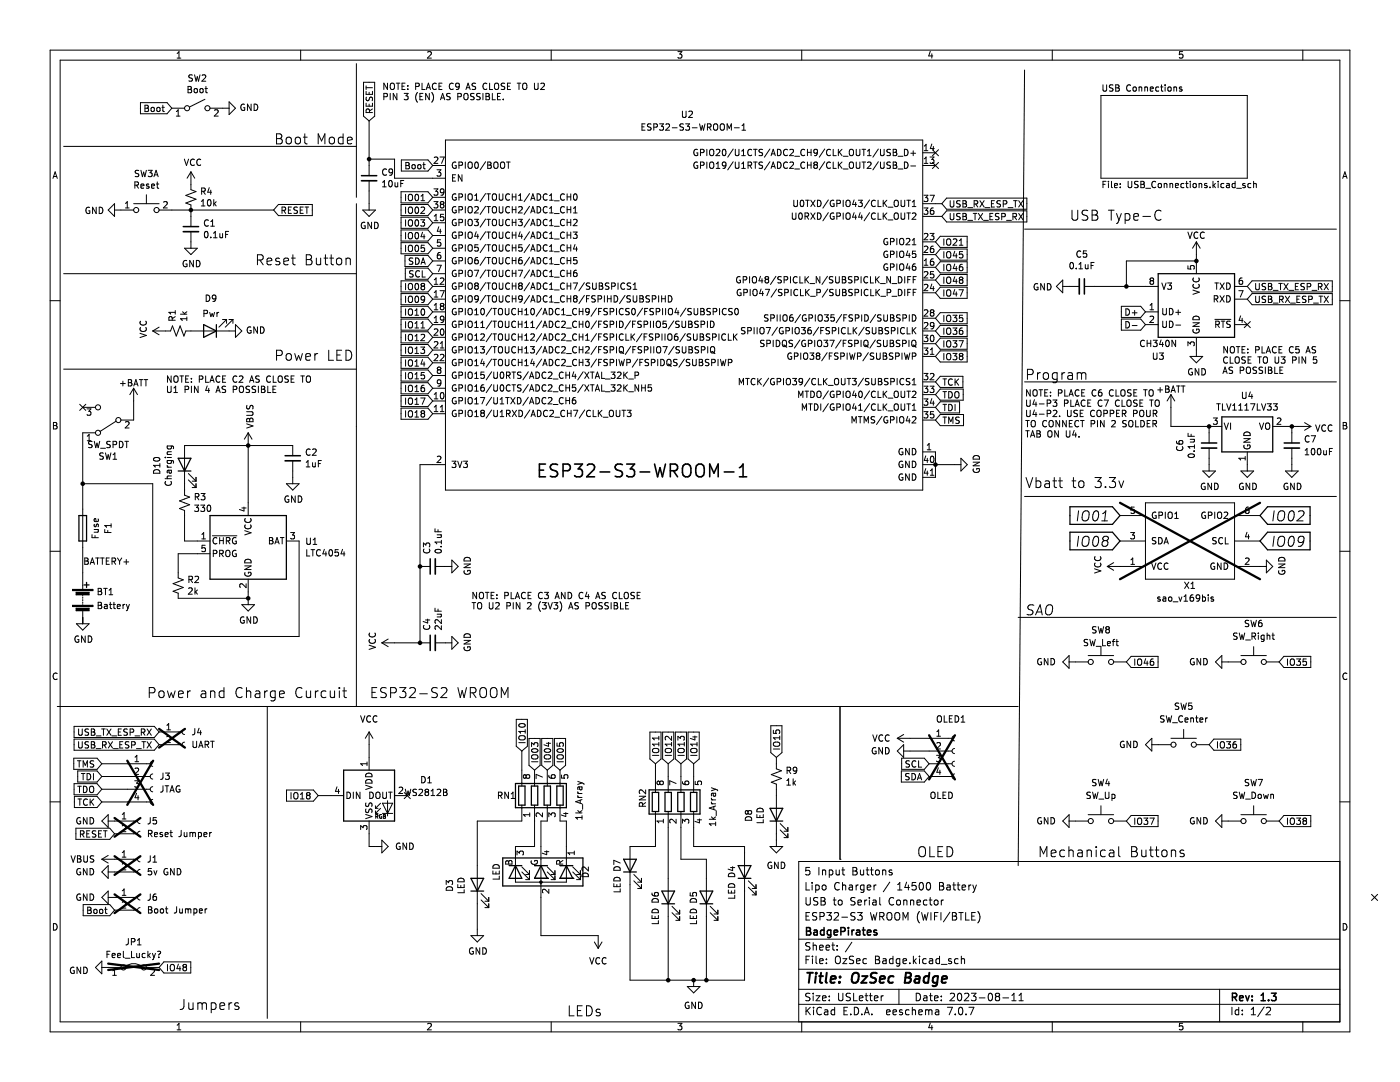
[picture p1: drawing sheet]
<svg xmlns="http://www.w3.org/2000/svg" width="279mm" height="216mm" viewBox="0 0 279 216" stroke-linecap="round" stroke-linejoin="round" font-family="sans-serif">
<g fill="none" stroke="#000" stroke-width=".2">
<path d="M10 10h259.4v195.9h-259.4zM12 12h255.4v191.9h-255.4zM35.3 11.6h.8M35.3 10.7l.4-.4v1.3M37.5 17.8h.5M37.5 17.2h.5l.2 .3-.2 .3 .2 .2 .1 .3-.3 .2h-.5zM38.4 15l-.5-.1-.2 .2v.3l.6 .3 .1 .3-.2 .2-.5-.1M38.8 17.8l.2-.1 .3 .1 .1 .5-.1 .2-.5-.1zM38.8 14.9l.3 1.3 .3-.9 .2 .9 .3-1.3M39.9 17.8l.2-.1 .4 .1 .1 .5-.2 .2-.5-.1zM40.3 15.1l.5-.2 .3 .4-.8 .9h.8M40.9 19.8l-3.1 1.5"/>
<path d="M40.9 17.7h.5M41.1 17.2v1.1l.3 .2M60 10v2M71.1 12.7v26.7M72.6 16.4h2.2v6.8l-1.1 .9-1.1-.9zM73.1 17.5h1.2M73.1 17.1v.8M73.1 18.2v.6h1.2v-.6M73.1 19.4v.5l.1 .1h.3l.3-.5 .3-.1 .2 .2v.5M73.7 18.4v.4M76.6 19.3l.6-.1 .1-.4-.7-.2v1.3M77.3 16.6v1.3l-.7-1.3v1.3"/>
<path d="M77.9 18.6v1.3M77.9 16.8l.3-.2a.43 .43 0 0 1 .5 .4v.4a.42 .42 0 0 1-.4 .5 .42 .42 0 0 1-.4-.5zM79.1 16.6h.7M79.2 18.6v1.3l-.7-1.3v1.3M79.4 16.6v1.3M80.2 17.2h.5M80.7 18.6h.7l-.4 .5 .4 .1v.6l-.2 .1-.5-.1M80.8 16.6h-.6v1.3h.6M81.4 17.7v.2M81.4 17.1v.1M83 17.3l.6-.1v-.5l-.6-.1v1.3M83.3 18.5a1.46 1.46 0 0 0 0 1.9"/>
<path d="M83.8 19.2h.4M84.2 16.6v1.3h.6M84.4 18.6h-.6v1.3h.6M85.1 17.9l.4-1.3 .4 1.3M85.2 17.5h.6M85.3 10.4l.5-.1 .3 .4-.8 .9h.8M85.7 18.6v1.3l-.7-1.3v1.3M86.2 18.5a1.46 1.46 0 0 1 0 1.9M87.1 16.7a.6 .6 0 0 0-.9 .4 .6 .6 0 0 0 .6 .8l.3-.2M87.6 17.2h.4M87.9 19.9l.4-1.3 .5 1.3M88 19.5h.6"/>
<path d="M88.2 16.6h-.6v1.3h.6M89.8 18.7l-.4-.1-.2 .2v.3l.5 .3 .1 .3-.2 .2-.5-.1M90.5 16.7a.6 .6 0 0 0-.9 .4 .6 .6 0 0 0 .6 .8l.3-.2M91.4 19.3l.6-.1v-.4l-.6-.2v1.3M91.7 17.1l-.3 .3-.3-.1-.2-.2 .1-.4 .4-.1 .3 .2-.1 .8-.2 .2-.3 .1M92.6 18.8l.3-.2a.43 .43 0 0 1 .5 .5v.4a.42 .42 0 0 1-.4 .4 .42 .42 0 0 1-.4-.4zM93 17.9l.4-1.3 .4 1.3M93.1 17.5h.6M94.6 18.7l-.5-.1-.1 .2v.3l.5 .3 .1 .3-.2 .2-.5-.1M94.9 16.7l-.5-.1-.1 .1v.4l.5 .2 .1 .3-.2 .3-.5-.1M95.8 18.7l-.4-.1-.2 .2v.3l.5 .3 .1 .3-.2 .2-.5-.1M96.4 18.6v1.3"/>
<path d="M97 18.6h.4l.3 .3-.3 .3 .3 .2v.3l-.2 .2h-.5zM97 19.2h.4M97.2 16.7a.6 .6 0 0 0-.9 .4 .6 .6 0 0 0 .6 .8l.3-.2M97.7 16.6v1.3h.6M98.3 18.6v1.3h.6M98.7 16.8l.3-.2a.43 .43 0 0 1 .5 .4v.4a.42 .42 0 0 1-.4 .5 .42 .42 0 0 1-.4-.5zM99.3 19.2h.4M99.9 18.6h-.6v1.3h.6M100.4 19.8v.1M100.7 16.7l-.4-.1-.2 .1v.4l.5 .2 .1 .3-.2 .3-.5-.1M101.3 17.2h.4M101.9 16.6h-.6v1.3h.6"/>
<path d="M103.2 16.6h.7M103.6 16.6v1.3M104.5 16.7l.1-.1a.43 .43 0 0 1 .5 .4v.4a.42 .42 0 0 1-.4 .5 .42 .42 0 0 1-.4-.5zM106.7 16.6v1l.2 .3 .4-.1 .1-.2v-1M107.9 16.7l.5-.1 .3 .4-.8 .9h.8M110 10v2M135.3 10.3h.8l-.4 .5 .3 .1v.6l-.2 .1-.5-.1M160 10v2M185.7 10.2l-.4 1h.9M186 10.7v.9M204.5 14l-1.3 158.7M210 10v2"/>
<path d="M219.7 19.1h29.2v16.5h-29.2zM220.1 16.9v1.1l.3 .2 .3-.1 .2-.1v-1.1M222.1 17l-.5-.1-.1 .1v.4l.5 .3 .1 .3-.2 .2-.5-.1M222.7 17.5h.4M222.7 16.9h.4l.2 .3-.2 .3 .2 .2 .1 .3-.3 .2h-.4zM225.6 17a.6 .6 0 0 0-.8 .5 .6 .6 0 0 0 .6 .7l.2-.1M226.2 17.5l.2-.2 .3 .2 .1 .5-.1 .1h-.5zM227.3 17.5l.5-.1 .1 .8M227.3 17.3v.9M228.5 17.5l.5-.1v.8M228.5 17.3v.9M229.6 17.8l.6-.1-.1-.3-.4-.1-.1 .2v.6h.5"/>
<path d="M231.3 17.4l-.4-.1-.3 .3 .2 .5h.5M231.6 17.3h.5M231.8 16.9v1.1l.3 .2M232.5 16.9v.1M232.5 17.3v.9M233.1 17.5l.2-.2 .4 .2v.5l-.1 .1h-.5zM234.3 17.5l.5-.1v.8M234.3 17.3v.9M235.8 17.4l-.3-.1-.1 .2v.2l.4 .1v.3h-.4M236 10.3h-.6l-.1 .6 .2-.1 .5 .1 .1 .1-.1 .5-.2 .1-.5-.1M260 10v2M10.6 35.6l.4-1.3 .4 1.3"/>
<path d="M10.7 35.2h.6M12.7 29.2h58.4M26.9 37l.6-.1 .1-.5-.7-.1v1.3M27.2 37l.4 .6M27.7 34h-.5l-.2 .1v.4l.6 .2 .1 .3-.2 .3-.5-.1M28 20.5h5.3l1 1.1-1 1.1h-5.3zM28.1 37.1l.6-.1v-.2l-.4-.1-.2 .2 .1 .6h.5M28.1 34l.3 1.3 .3-1 .2 1 .3-1.3M28.9 21h.5l.2 .2-.2 .4 .2 .1 .1 .3-.3 .3h-.5zM28.9 21.6h.5M29.2 38.9v1.7M29.6 34h.8l-.5 .5 .4 .1v.5l-.2 .2-.5-.2"/>
<path d="M29.7 36.8l-.3-.1-.2 .2 .1 .2 .4 .1v.3h-.5M30.2 21.5l.2-.1 .3 .1 .1 .5-.1 .2-.5-.1zM30.2 37.1l.6-.1v-.2l-.4-.1-.2 .2 .1 .6h.5M30.7 35.3l.4-1.3 .5 1.3M30.8 34.9h.6M31.2 36.7h.5M31.3 21.5l.2-.1 .4 .1 .1 .5-.2 .2-.5-.1zM31.4 36.3v1.1l.3 .2M32.3 21.4h.5M32.5 21v1.1l.3 .2M34.3 21.6h2.5M35.2 22.3l.4-.4v1.3"/>
<path d="M35.2 23.2h.7M36.8 31.7l.4 1.3 .4-1.3M38.1 34.3v3.5l1 .4-2 .8 2 .8-2 .7 1 .4v4.3M38.1 34.3l-.8 1.3M38.1 34.3l.8 1.3M38.8 31.9a.6 .6 0 0 0-.9 .4 .6 .6 0 0 0 .6 .7l.3-.1M40.1 31.9a.6 .6 0 0 0-.9 .4 .6 .6 0 0 0 .6 .7l.3-.1M40.2 38.2l.6-.1 .1-.5-.7-.1v1.3M40.5 38.2l.5 .6M41.5 39.9l.2-.1a.68 .68 0 0 1 .4 .7 .68 .68 0 0 1-.4 .6l-.3-.5zM41.8 37.5l-.3 .9h.7M41.9 21.6h3.8"/>
<path d="M42.1 37.9v.9M42.7 39.8v1.3M42.8 22l.5-.1 .2 .4-.7 .9h.7M45.7 20.3l1.3 1.3-1.3 1.3zM48.8 20.8a.59 .59 0 0 0-.8 .6 .59 .59 0 0 0 .8 .6v-.5h-.2M50.1 20.8v1.2l-.7-1.2v1.2M50.7 20.8a.64 .64 0 0 1 .7 .6 .64 .64 0 0 1-.7 .6zM55.2 26.7h.7l.2 .2 .1 .4-.3 .4a.53 .53 0 0 1 .5 .4 .53 .53 0 0 1-.4 .6h-.8zM55.2 27.7h.7M57.2 27.6a.54 .54 0 0 1 .5-.2 .54 .54 0 0 1 .5 .4v.5a.54 .54 0 0 1-.6 .4 .54 .54 0 0 1-.5-.4zM59 27.6a.54 .54 0 0 1 .5-.2 .54 .54 0 0 1 .5 .4v.5a.54 .54 0 0 1-.6 .4 .54 .54 0 0 1-.5-.4zM60.5 27.4h.8"/>
<path d="M60.8 26.7v1.7l.1 .2 .4 .1M63.5 28.7v-2l.7 1.4 .6-1.4v2M65.8 27.6a.54 .54 0 0 1 .5-.2 .54 .54 0 0 1 .5 .4v.5a.54 .54 0 0 1-.6 .4 .54 .54 0 0 1-.5-.4zM68.5 27.5l-.6-.1-.4 .4v.5l.2 .3h.8M68.5 26.7v2M69.3 28l1-.2-.1-.3-.6-.1-.3 .3 .1 .9h.8M73.1 20.6v.6h1.2v-.6M73.7 24.1v11M73.7 36.1v5.8M73.7 31.8h5v3.8h10.2M73.7 20.8v.4M73.7 22.5v-.6l-.5-.1-.1 .7h1.2"/>
<path d="M74.3 21.7l-.6 .5M76.4 37.3h.7M76.4 36.4l.3-.4v1.3M77.1 33.8a.6 .6 0 0 0-.8 .4 .6 .6 0 0 0 .6 .8l.2-.1M77.7 36.1l.2-.1a.68 .68 0 0 1 .4 .6 .68 .68 0 0 1-.4 .7l-.3-.5zM78.3 34.2l-.2 .3-.4-.1-.1-.2 .1-.4 .4-.1 .2 .2v.8l-.2 .2-.4 .1M78.8 36.4l.1 .8h.5M79.4 36.4v.9M80 36.6h.4M80 38.3h5.4l1 1.1-1 1.1h-5.4zM80.1 31.9h5.3l1 1.1-1 1.1h-5.3zM80.6 36h-.6v1.3"/>
<path d="M80.9 38.8v1.2M81 32.4h.4l.3 .3-.3 .3 .3 .1v.4l-.2 .2h-.5zM81 33h.4M81.5 39l.3-.2a.43 .43 0 0 1 .5 .4v.4a.42 .42 0 0 1-.4 .5 .42 .42 0 0 1-.4-.5zM82.3 33l.2-.2 .3 .2 .1 .5-.1 .1h-.5zM82.9 38.9l.2-.1a.68 .68 0 0 1 .5 .6 .68 .68 0 0 1-.5 .6l-.3-.4zM83.4 33l.2-.2 .4 .2v.5l-.1 .1h-.5zM84 39.1l.4-.3v1.2M84.4 32.8h.5M84.6 32.4v1.1l.3 .2M86.4 33h2.5M86.4 39.4h2.5"/>
<path d="M86.6 37.7h.8l-.4 .5 .3 .1v.5l-.2 .2-.5-.2M86.7 31.5l.4-.2 .3 .4-.8 .9h.8M87.2 33.9h.8l-.4 .5 .3 .1v.5l-.1 .1-.6-.1M87.8 31.3h.9l-.6 1.3M88.6 38.2l-.2 .3-.4-.1-.1-.2v-.4l.5-.1 .2 .2-.1 .8-.1 .2-.4 .1M88.9 27.9h95.3v69.9h-95.3zM90.3 35.5h.4M90.9 34.9h-.6v1.2h.6M91 38.7a.59 .59 0 0 0-.7 .6 .59 .59 0 0 0 .7 .6v-.5h-.2M91 32.4a.59 .59 0 0 0-.7 .6 .59 .59 0 0 0 .7 .5v-.4h-.2M91.6 33l.6-.1 .1-.4-.7-.2v1.3M91.6 39.3h.6l.1-.5-.7-.1v1.3"/>
<path d="M92.2 34.9v1.2l-.7-1.2v1.2M92.9 32.3v1.3M92.9 38.7v1.3M93.5 32.5l.2-.2a.43 .43 0 0 1 .6 .5v.4a.42 .42 0 0 1-.5 .4 .42 .42 0 0 1-.4-.4zM93.5 38.9l.2-.2a.43 .43 0 0 1 .6 .4v.4a.42 .42 0 0 1-.5 .5 .42 .42 0 0 1-.4-.5zM94.7 39l.4-.3v1.3M94.7 40h.8M94.9 32.5l.1-.2a.68 .68 0 0 1 .5 .7 .68 .68 0 0 1-.5 .6l-.3-.5zM96.9 32.3l-1.1 1.6M96.9 38.6l-1.1 1.7M97.2 38.7h.7M97.3 32.3h.5l.2 .3-.2 .3 .2 .2 .1 .3-.3 .2h-.5z"/>
<path d="M97.3 32.9h.5M97.5 38.7v1.3M98.3 38.9l.2-.2a.43 .43 0 0 1 .6 .4v.4a.42 .42 0 0 1-.4 .5 .42 .42 0 0 1-.5-.5zM98.6 32.5l.2-.2a.43 .43 0 0 1 .6 .5v.4a.42 .42 0 0 1-.4 .4 .42 .42 0 0 1-.5-.4zM99.6 38.7v1l.3 .3 .3-.1 .2-.2v-1M99.9 32.5l.3-.2a.43 .43 0 0 1 .5 .5v.4a.42 .42 0 0 1-.4 .4 .42 .42 0 0 1-.4-.4zM101.1 32.3h.7M101.4 32.3v1.3M101.7 38.8a.6 .6 0 0 0-.8 .4 .6 .6 0 0 0 .5 .8l.3-.2M102.2 38.7v1.3M102.2 39.3h.8M103 38.7v1.3"/>
<path d="M103.5 40h.7M103.5 39l.4-.3v1.3M105.7 38.6l-1.1 1.7M105.9 40l.4-1.3 .5 1.3M106 39.6h.6M107.2 38.7a.64 .64 0 0 1 .7 .6 .64 .64 0 0 1-.7 .7zM109.2 38.8a.6 .6 0 0 0-.8 .4 .6 .6 0 0 0 .5 .8l.3-.2M109.7 39l.3-.3v1.3M109.7 40h.7M112.6 38.8a.6 .6 0 0 0-.8 .4 .6 .6 0 0 0 .6 .8l.2-.2M113.2 38.7v1.3M113.2 39.3h.7"/>
<path d="M113.9 38.7v1.3M114.6 38.8l.2-.1a.68 .68 0 0 1 .4 .6 .68 .68 0 0 1-.4 .7l-.3-.5zM128.1 25.3h.4M128.7 24.7h-.6v1.3h.6M129.9 24.8l-.4-.1-.2 .1v.4l.5 .2 .1 .3-.2 .3-.5-.1M130.5 25.4l.6-.1v-.5l-.6-.1v1.3M131.6 24.7h.8l-.4 .5 .4 .1v.6l-.2 .1-.6-.1M132.9 24.8l.5-.1 .2 .4-.8 .9h.8M134.2 25.5h.9M136.2 22.2v1l.2 .2h.4l.1-.2v-1M136.4 24.8l-.5-.1-.2 .1v.4l.6 .2 .1 .3-.2 .3-.5-.1M136.8 24.7h.8l-.4 .5 .4 .1v.6l-.2 .1-.6-.1"/>
<path d="M137.5 22.3l.4-.1 .3 .3-.8 .9h.8M138.2 25.5h.9M139.2 29.9a.59 .59 0 0 0-.7 .5 .59 .59 0 0 0 .7 .6l.1-.5h-.3M139.2 32.4a.59 .59 0 0 0-.7 .6 .59 .59 0 0 0 .7 .5l.1-.4h-.3M139.6 24.7l.3 1.3 .3-.9 .2 .9 .3-1.3M139.8 33l.6-.1 .1-.4-.7-.2v1.3M139.8 30.5l.6-.1 .1-.5-.7-.1v1.3M141.1 29.8v1.3M141.1 32.3v1.3M141.2 25.4l.6-.1v-.5l-.6-.1v1.3M141.5 25.4l.4 .6M141.7 30l.2-.2a.43 .43 0 0 1 .6 .4v.4a.42 .42 0 0 1-.5 .5 .42 .42 0 0 1-.4-.5z"/>
<path d="M141.7 32.5l.2-.2a.43 .43 0 0 1 .6 .5v.4a.42 .42 0 0 1-.5 .4 .42 .42 0 0 1-.4-.4zM142.5 24.9l.2-.2a.43 .43 0 0 1 .5 .4v.5a.42 .42 0 0 1-.4 .4 .42 .42 0 0 1-.4-.4zM142.9 33.6h.8M142.9 32.7l.4-.4v1.3M142.9 29.9l.5-.1 .3 .4-.8 .9h.8M143.8 24.9l.2-.2a.43 .43 0 0 1 .6 .4v.5a.42 .42 0 0 1-.5 .4 .42 .42 0 0 1-.4-.4zM144.3 29.9l.2-.1a.68 .68 0 0 1 .4 .6 .68 .68 0 0 1-.4 .7 .84 .84 0 0 1-.2-1.2zM144.9 32.9l-.3 .2h-.3l-.2-.2 .1-.4 .4-.2 .3 .3-.1 .7-.2 .2-.3 .1M145.1 26v-1.3l.4 .9 .5-.9v1.3M146.3 32.3l-1.1 1.6M146.3 29.7l-1.1 1.7M146.6 25.5h.9"/>
<path d="M146.8 32.3v1.1l.2 .2 .4-.1 .1-.1v-1.1M146.8 29.8v1l.2 .3 .4-.1 .1-.2v-1M148 33.6h.7M148 30.2l.4-.4v1.3M148 32.7l.4-.4v1.3M148 31.1h.7M148.1 25.1l.3-.4v1.3M148.1 26h.7M149.3 33l.6-.1 .1-.4-.7-.2v1.3M149.6 33l.4 .6M150 29.9a.6 .6 0 0 0-.8 .4 .6 .6 0 0 0 .6 .8l.2-.2M150.4 32.3h.7"/>
<path d="M150.4 29.8h.7M150.7 29.8v1.3M150.7 32.3v1.3M152.2 29.9l-.5-.1-.2 .1v.4l.6 .2 .1 .3-.2 .3-.5-.1M152.2 32.4l-.5-.1-.2 .2v.3l.6 .3 .1 .3-.2 .2-.5-.1M153.6 32.3l-1 1.6M153.6 29.7l-1 1.7M153.9 33.6l.4-1.3 .4 1.3M153.9 31.1l.4-1.3 .4 1.3M154 33.2h.6M154 30.7h.6M155.2 32.3a.64 .64 0 0 1 .7 .7 .64 .64 0 0 1-.7 .6z"/>
<path d="M155.2 29.8a.64 .64 0 0 1 .7 .6 .64 .64 0 0 1-.7 .7zM157.2 32.5a.6 .6 0 0 0-.9 .4 .6 .6 0 0 0 .6 .7l.3-.1M157.2 29.9a.6 .6 0 0 0-.9 .4 .6 .6 0 0 0 .6 .8l.3-.2M157.6 32.5l.5-.2 .3 .4-.8 .9h.8M157.6 29.9l.5-.1 .3 .4-.8 .9h.8M158.4 40v1l.3 .2h.3l.1-.2v-1M158.6 33.7h1M158.6 31.2h1M160.6 29.9a.6 .6 0 0 0-.8 .4 .6 .6 0 0 0 .6 .8l.2-.2M160.6 32.5a.6 .6 0 0 0-.8 .4 .6 .6 0 0 0 .6 .7l.2-.1M160.8 40h.7M161.1 29.8v1.3"/>
<path d="M161.1 32.3v1.3M161.1 32.9h.8M161.1 30.4h.8M161.1 40v1.2M161.8 40l.9 1.2M161.9 29.8v1.3M161.9 32.3v1.3M162.7 40l-.9 1.2M162.7 32.9l-.3-.3 .3-.3h.2l.2 .3-.2 .3M162.7 32.9l-.3 .2 .1 .4 .2 .1 .3-.1 .1-.1v-.3l-.2-.2M162.7 32.9h.2M163.1 40a.64 .64 0 0 1 .8 .6 .64 .64 0 0 1-.8 .6z"/>
<path d="M163.1 30.3l-.2 .3-.4-.1-.1-.2 .1-.4 .4-.1 .2 .2v.8l-.2 .2-.4 .1M164.6 32.3l-1.1 1.6M164.6 29.7l-1.1 1.7M165.3 39.9l-1.1 1.6M165.7 29.9a.6 .6 0 0 0-.8 .4 .6 .6 0 0 0 .6 .8l.2-.2M165.7 32.5a.6 .6 0 0 0-.8 .4 .6 .6 0 0 0 .6 .7l.2-.1M166.3 32.3v1.3h.6M166.3 29.8v1.3h.6M167.3 29.8v1.3M167.3 32.3v1.3M167.5 32.9l.5 .7M167.5 30.3l.5 .8"/>
<path d="M168 32.3l-.7 .8M168 29.8l-.7 .7M168.3 40v1.2M168.3 33.7h.9M168.3 31.2h.9M169.5 30l.3-.2a.43 .43 0 0 1 .5 .4v.4a.42 .42 0 0 1-.4 .5 .42 .42 0 0 1-.4-.5zM169.5 32.5l.3-.2a.43 .43 0 0 1 .5 .5v.4a.42 .42 0 0 1-.4 .4 .42 .42 0 0 1-.4-.4zM170.5 39.9l-.3 .9h.7M170.9 32.3v1.1l.2 .2 .4-.1 .1-.1v-1.1M170.9 29.8v1l.2 .3 .4-.1 .1-.2v-1M171.3 40h.8l-.4 .4 .3 .2v.5l-.2 .1-.5-.1M172 32.3h.8"/>
<path d="M172 29.8h.8M172.4 29.8v1.3M172.4 32.3v1.3M173.1 30.2l.4-.4v1.3M173.1 32.5l.5-.2 .2 .4-.7 .9h.7M173.1 31.1h.7M173.5 39.9l-1 1.6M175.2 40v1.2h.6M175.3 32.3l-1.1 1.6M175.3 29.7l-1.1 1.7M175.7 29.8v1l.3 .3 .3-.1 .1-.2v-1M175.7 32.3v1.1l.3 .2 .3-.1 .1-.1v-1.1"/>
<path d="M176.3 40v1.2M177 40l-.7 .7M177.7 32.4l-.5-.1-.2 .2v.3l.6 .3 .1 .3-.2 .2-.5-.1M177.7 29.9l-.5-.1-.2 .1v.4l.6 .2 .1 .3-.2 .3-.5-.1M178.3 29.8h.4l.2 .2-.2 .4 .2 .1 .1 .3-.3 .3h-.4zM178.3 32.3h.4l.2 .3-.2 .3 .2 .2 .1 .3-.3 .2h-.4zM178.3 32.9h.4M178.3 30.4h.4M179.2 33.7h1M179.2 31.2h1M179.8 40v1l.3 .2h.3l.2-.2v-1M180.5 29.8a.64 .64 0 0 1 .7 .6 .64 .64 0 0 1-.7 .7z"/>
<path d="M180.5 32.3a.64 .64 0 0 1 .7 .7 .64 .64 0 0 1-.7 .6zM181 40h.7M181.3 40v1.2M181.8 33.1h.9M181.8 30.6h.9M182.2 30.1v1M184.2 33h2.5M184.2 30.5h2.5M184.4 39h.8l-.4 .4 .3 .2v.5l-.2 .1-.5-.1M184.5 32.6h.7M184.5 29.2l.3-.4v1.3M184.5 31.7l.3-.4v1.3"/>
<path d="M184.5 30.1h.7M185.6 31.3h.8l-.4 .5 .3 .1v.6l-.2 .1-.5-.1M185.6 39h.9l-.6 1.2M186 28.7l-.3 .9h.8M186.1 32.4l1.2 1.2M186.1 29.9l1.2 1.2M186.3 29.2v.9M187.3 32.4l-1.2 1.2M187.3 29.9l-1.2 1.2M188.9 39.5h16v2.3h-16l-.9-1.2zM220.1 36.8h.4M220.7 36.2h-.6v1.3"/>
<path d="M221.2 36.2v.1M221.2 36.6v.9M221.8 36.2v1.1l.2 .2M222.4 37l.6-.1v-.2l-.4-.1-.2 .2 .1 .6h.5M223.6 37.3v.2M223.6 36.7v.1M225.1 36.2v1l.3 .3 .3-.1 .2-.2v-1M227.1 36.2h-.4l-.2 .1v.4l.5 .2 .1 .3-.2 .3-.5-.1M227.7 36.2h.4l.3 .2-.3 .4 .3 .1v.3l-.2 .3h-.5zM227.7 36.8h.4M228.7 37.6h.9M230.6 36.3a.6 .6 0 0 0-.8 .4 .6 .6 0 0 0 .6 .8l.2-.2"/>
<path d="M231.2 36.7l.2-.1 .3 .1 .1 .5-.1 .2-.5-.1zM232.3 36.7h.5l.1 .8M232.3 36.6v.9M233.5 36.7h.5v.8M233.5 36.6v.9M234.6 37l.6-.1-.1-.2-.3-.1-.2 .2v.6h.5M236.3 36.7l-.4-.1-.2 .2 .1 .6h.5M236.6 36.6h.5M236.8 36.2v1.1l.3 .2M237.5 36.2v.1M237.5 36.6v.9M238.1 36.7l.2-.1 .4 .1 .1 .5-.2 .2-.5-.1z"/>
<path d="M239.3 36.7h.5v.8M239.3 36.6v.9M240.9 36.7l-.3-.1-.2 .2v.2l.5 .1v.3h-.5M241.5 37.3v.2M242.1 36.2v1.3M242.2 37l.4 .5M242.6 36.6l-.5 .5M243.1 36.2v.1M243.1 36.6v.9M244.3 36.7l-.4-.1-.2 .2 .1 .6h.5M244.8 36.7h.5v.8M245.3 36.9l-.4 .1-.2 .1 .2 .4 .4-.1"/>
<path d="M246.5 36.7l-.4-.1-.2 .2 .1 .6h.5M246.5 36.2v1.3M246.8 37.6h1M248.5 36.7l-.3-.1-.2 .2 .1 .2 .4 .1v.3h-.5M249.6 36.7l-.3-.1-.3 .2 .2 .6h.4M250.2 36.2v1.3M250.2 36.7h.5v.8M268 35.6l.4-1.3 .4 1.3M268.1 35.2h.6M12.7 54.6h58.4M17.9 41.4a.59 .59 0 0 0-.8 .6 .59 .59 0 0 0 .8 .6v-.5h-.2M19.2 41.3v1.3l-.7-1.3v1.3"/>
<path d="M19.8 41.3a.64 .64 0 0 1 .7 .7 .64 .64 0 0 1-.7 .6zM22.9 41.9h3.8M22.9 40.6v2.6l-1.3-1.3zM25 41.5h.8M25 40.6l.4-.4v1.3M26.7 40.6h5.1M31.8 41.9h22.8M32.7 40.3l.4-.1 .3 .4-.8 .9h.8M36.8 49.5h2.6l-1.3 1.3zM37.3 52a.59 .59 0 0 0-.8 .6 .59 .59 0 0 0 .8 .6v-.5h-.2M38.1 46.2v3.3M38.6 52v1.2l-.7-1.2v1.2"/>
<path d="M39.2 52a.64 .64 0 0 1 .7 .6 .64 .64 0 0 1-.7 .6zM40.2 40.2l.3-.4v1.3M40.2 41.1h.7M40.9 46.3l.2-.1a.68 .68 0 0 1 .4 .6 .68 .68 0 0 1-.4 .6l-.3-.4zM41.2 58.9a.64 .64 0 0 1 .7 .6 .64 .64 0 0 1-.7 .6zM41.6 44a.6 .6 0 0 0-.9 .4 .6 .6 0 0 0 .6 .7l.3-.1M42.1 47.3v.1M42.1 45.1h.7M42.1 44.2l.3-.3v1.2M42.6 47.4h.7M42.6 46.5l.4-.3v1.2M42.8 40.6l.3 .5"/>
<path d="M43.1 59.4l-.3 .3-.3-.1-.1-.2v-.4l.4-.1 .3 .2-.1 .7-.2 .3h-.3M43.1 40.2l-.4 .5M43.9 46.6v.8l.5-.1M44.4 46.6v.8M45 46.8h.4M45.6 46.2h-.6v1.2M51.4 51.9h.7a.54 .54 0 0 0 .4-.5 .54 .54 0 0 0-.4-.6h-.7v2M51.9 51.9l.6 .9M53.3 52.2l.9-.2v-.4l-.6-.1-.3 .3 .1 .9h.8M55.6 40.8h6.7v2.2h-6.7l-1-1.1zM55.8 51.6l-.5-.1-.3 .3 .1 .3 .7 .2v.4h-.8M56.3 42l.6-.1v-.5l-.6-.1v1.3"/>
<path d="M56.6 42l.4 .6M56.6 52.2l1-.2-.1-.4-.6-.1-.3 .3 .1 .9h.8M57.6 41.9h.4M58.2 41.3h-.6v1.3h.6M58.2 51.5h.7M58.5 50.8v1.8v.1l.4 .1M59.4 41.4l-.5-.1-.2 .1v.4l.5 .2 .2 .3-.3 .3-.5-.1M59.9 41.9h.4M60.5 41.3h-.6v1.3h.6M60.9 41.3h.7M61.1 50.8h.7l.3 .2 .1 .4-.4 .4a.53 .53 0 0 1 .5 .5 .53 .53 0 0 1-.4 .5h-.8zM61.1 51.8h.7"/>
<path d="M61.2 41.3v1.3M63.1 51.5l.1 1.2a.54 .54 0 0 0 .8-.1M64 51.5v1.3M64.7 51.5h.7M64.9 50.8v1.8l.1 .1 .4 .1M65.8 51.5h.8M66.1 50.8v1.8l.1 .1 .4 .1M67.2 51.7a.54 .54 0 0 1 .6-.2 .54 .54 0 0 1 .4 .4v.6a.54 .54 0 0 1-.5 .4 .54 .54 0 0 1-.6-.4zM69.1 51.7a.5 .5 0 0 1 .8 .1v1M69.1 51.5v1.3M71.1 40.6v100.4M72.4 41.9h2.5l-1.2 1.3z"/>
<path d="M72.8 44.4a.59 .59 0 0 0-.7 .6 .59 .59 0 0 0 .7 .6l.1-.5h-.3M74.2 44.3v1.3l-.8-1.3v1.3M74.8 44.3a.64 .64 0 0 1 .7 .7 .64 .64 0 0 1-.7 .6zM80 58.6h5.4l1 1.1-1 1.1h-5.4zM80 56h5.4l1 1.2-1 1.1h-5.4zM80 40.8h5.4l1 1.1-1 1.1h-5.4zM80 43.3h5.4l1 1.2-1 1.1h-5.4zM80 45.9h5.4l1 1.1-1 1.1h-5.4zM80 48.4h5.4l1 1.1-1 1.1h-5.4zM80.8 51h4.6l1 1.1-1 1.1h-4.6zM80.9 53.5h4.5l1 1.1-1 1.1h-4.5zM80.9 41.3v1.3"/>
<path d="M80.9 43.9v1.2M80.9 46.4v1.3M80.9 48.9v1.3M80.9 56.6v1.2M80.9 59.1v1.3M81.5 41.5l.3-.2a.43 .43 0 0 1 .5 .4v.5a.42 .42 0 0 1-.4 .4 .42 .42 0 0 1-.4-.4zM81.5 46.6l.3-.2a.43 .43 0 0 1 .5 .4v.4a.42 .42 0 0 1-.4 .5 .42 .42 0 0 1-.4-.5zM81.5 44l.3-.1a.43 .43 0 0 1 .5 .4v.4a.42 .42 0 0 1-.4 .4 .42 .42 0 0 1-.4-.4zM81.5 56.7l.3-.1a.43 .43 0 0 1 .5 .4v.4a.42 .42 0 0 1-.4 .4 .42 .42 0 0 1-.4-.4zM81.5 59.3l.3-.2a.43 .43 0 0 1 .5 .4v.4a.42 .42 0 0 1-.4 .5 .42 .42 0 0 1-.4-.5zM81.5 49.1l.3-.2a.43 .43 0 0 1 .5 .5v.4a.42 .42 0 0 1-.4 .4 .42 .42 0 0 1-.4-.4zM82.4 51.5h-.5l-.2 .1v.4l.6 .2 .1 .3-.3 .2h-.4"/>
<path d="M82.5 54.1l-.5-.1-.2 .1v.4l.5 .2 .2 .3-.3 .3-.5-.1M82.9 51.5a.64 .64 0 0 1 .8 .6 .64 .64 0 0 1-.8 .6zM82.9 41.4l.2-.1a.68 .68 0 0 1 .5 .6 .68 .68 0 0 1-.5 .7l-.3-.5zM82.9 56.7l.2-.1a.68 .68 0 0 1 .5 .6 .68 .68 0 0 1-.5 .6l-.3-.5zM82.9 49.1l.2-.2a.68 .68 0 0 1 .5 .7 .68 .68 0 0 1-.5 .6l-.3-.5zM82.9 44l.2-.1a.68 .68 0 0 1 .5 .6 .68 .68 0 0 1-.5 .6l-.3-.5zM82.9 59.2l.2-.1a.68 .68 0 0 1 .5 .6 .68 .68 0 0 1-.5 .7l-.3-.5zM82.9 46.5l.2-.1a.68 .68 0 0 1 .5 .6 .68 .68 0 0 1-.5 .7l-.3-.5zM83.7 54.1a.6 .6 0 0 0-.8 .5 .6 .6 0 0 0 .6 .7l.2-.1M84 43.9h.7l-.4 .4 .4 .2v.5l-.2 .1-.5-.1M84 52.7l.4-1.2 .5 1.2M84 41.4l.5-.1 .2 .4-.7 .9h.7"/>
<path d="M84 40h.7M84.1 52.4h.6M84.3 54v1.3h.6M84.3 57.1l-.3 .2 .1 .4 .2 .1h.3l.1-.2v-.3l-.2-.2M84.3 57.1l-.3-.2 .3-.3h.2l.2 .2-.2 .3M84.3 57.1h.2M84.3 46.3l-.3 .9h.8M84.6 46.8v.9M84.7 48.9h-.6l-.1 .6 .2-.1 .4 .1 .1 .2v.4l-.2 .1-.5-.1M84.7 59.6l-.2 .3-.4-.1-.1-.2 .1-.4 .4-.1 .2 .2v.8l-.2 .2-.4 .1M86.4 54.6h2.5M86.4 57.2h2.5"/>
<path d="M86.4 52.1h2.5M86.4 41.9h2.5M86.4 44.5h2.5M86.4 59.7h2.5M86.4 47h2.5M86.4 49.5h2.5M86.6 40.2h.8l-.4 .5 .3 .1v.6l-.2 .1-.5-.1M86.7 43.1l.3-.3v1.2M86.7 55.8l.3-.3v1.2M86.7 58.4l.3-.4v1.3M86.7 56.7h.7M86.7 44h.7"/>
<path d="M86.7 59.3h.7M87.2 52.9h.9l-.6 1.3M87.6 45.2l-.3 1h.8M87.8 58h.9l-.6 1.3M87.9 50.4h-.4l-.2 .3v.7l.2 .3 .4-.2 .1-.4-.1-.2h-.4l-.2 .2M87.9 55.6l.5-.1 .2 .3-.8 .9h.8M87.9 45.7v.9M87.9 47.8h-.6v.6l.2-.1 .4 .1 .1 .2-.1 .4-.1 .1-.5-.1M88.1 40.8l-.2 .2v.4l.2 .1 .4-.1 .1-.1v-.3l-.2-.2M88.1 40.8l-.2-.3 .2-.3h.3l.2 .3-.2 .3M88.1 40.8h.3M88.5 42.8h-.6v.6l.2-.2 .4 .1 .1 .2-.1 .4-.1 .1-.5-.1"/>
<path d="M91 56.5a.59 .59 0 0 0-.7 .6 .59 .59 0 0 0 .7 .6v-.5h-.2M91 46.4a.59 .59 0 0 0-.7 .5 .59 .59 0 0 0 .7 .6v-.5h-.2M91 54a.59 .59 0 0 0-.7 .6 .59 .59 0 0 0 .7 .5v-.5h-.2M91 51.4a.59 .59 0 0 0-.7 .6 .59 .59 0 0 0 .7 .6v-.5h-.2M91 48.9a.59 .59 0 0 0-.7 .6 .59 .59 0 0 0 .7 .6v-.5h-.2M91 41.3a.59 .59 0 0 0-.7 .6 .59 .59 0 0 0 .7 .5v-.5h-.2M91 59.1a.59 .59 0 0 0-.7 .5 .59 .59 0 0 0 .7 .6v-.5h-.2M91 43.8a.59 .59 0 0 0-.7 .6 .59 .59 0 0 0 .7 .6v-.5h-.2M91.6 47l.6-.1 .1-.5-.7-.1v1.3M91.6 44.4h.6l.1-.5-.7-.1v1.2M91.6 57.1h.6l.1-.5-.7-.1v1.2M91.6 41.9l.6-.1 .1-.5-.7-.1v1.3"/>
<path d="M91.6 59.7l.6-.1 .1-.5-.7-.1v1.3M91.6 49.5l.6-.1 .1-.4-.7-.2v1.3M91.6 54.6l.6-.1 .1-.5-.7-.1v1.3M91.6 52h.6l.1-.5-.7-.1v1.3M92.9 41.2v1.3M92.9 43.8v1.2M92.9 46.3v1.3M92.9 48.8v1.3M92.9 51.4v1.3M92.9 53.9v1.3M92.9 56.5v1.2M92.9 59v1.3"/>
<path d="M93.5 43.9l.2-.1a.43 .43 0 0 1 .6 .4v.4a.42 .42 0 0 1-.5 .4 .42 .42 0 0 1-.4-.4zM93.5 56.6l.2-.1a.43 .43 0 0 1 .6 .4v.4a.42 .42 0 0 1-.5 .4 .42 .42 0 0 1-.4-.4zM93.5 41.4l.2-.2a.43 .43 0 0 1 .6 .4v.5a.42 .42 0 0 1-.5 .4 .42 .42 0 0 1-.4-.4zM93.5 46.5l.2-.2a.43 .43 0 0 1 .6 .4v.4a.42 .42 0 0 1-.5 .5 .42 .42 0 0 1-.4-.5zM93.5 49l.2-.2a.43 .43 0 0 1 .6 .5v.4a.42 .42 0 0 1-.5 .4 .42 .42 0 0 1-.4-.4zM93.5 51.6l.2-.2a.43 .43 0 0 1 .6 .4v.4a.42 .42 0 0 1-.5 .5 .42 .42 0 0 1-.4-.5zM93.5 54.1l.2-.2a.43 .43 0 0 1 .6 .4v.5a.42 .42 0 0 1-.5 .4 .42 .42 0 0 1-.4-.4zM93.5 59.2l.2-.2a.43 .43 0 0 1 .6 .4v.4a.42 .42 0 0 1-.5 .5 .42 .42 0 0 1-.4-.5zM94.7 43.8h.8l-.5 .4 .4 .2v.5l-.2 .1-.5-.1M94.7 53.9h.8l-.5 1.3M94.7 41.3l.5-.1 .3 .4-.8 .9h.8M95 57l-.3-.2 .3-.3h.2l.3 .2-.3 .3"/>
<path d="M95 57l-.3 .2 .1 .4 .2 .1h.3l.2-.2v-.3l-.3-.2M95 57h.2M95 46.2l-.3 .9h.8M95.3 51.4h-.3l-.2 .3-.1 .7 .3 .3 .4-.2 .1-.4-.2-.2h-.3l-.3 .2M95.3 46.7v.9M95.4 48.8h-.6l-.1 .6 .2-.1 .4 .1 .2 .2-.1 .4-.2 .1-.5-.1M95.5 59.5l-.3 .3-.3-.1-.2-.2 .1-.4 .4-.1 .3 .2-.1 .8-.2 .2-.3 .1M96.9 58.9l-1.1 1.7M96.9 56.4l-1.1 1.6M96.9 43.7l-1.1 1.6M96.9 41.2l-1.1 1.6M96.9 46.2l-1.1 1.7"/>
<path d="M96.9 48.8l-1.1 1.6M96.9 51.3l-1.1 1.7M96.9 53.9l-1.1 1.6M97.2 56.5h.7M97.2 43.8h.7M97.2 53.9h.7M97.2 59h.7M97.2 48.8h.7M97.2 51.4h.7M97.2 41.2h.7M97.2 46.3h.7M97.5 41.2v1.3"/>
<path d="M97.5 43.8v1.2M97.5 46.3v1.3M97.5 48.8v1.3M97.5 51.4v1.3M97.5 53.9v1.3M97.5 56.5v1.2M97.5 59v1.3M98.3 43.9l.2-.1a.43 .43 0 0 1 .6 .4v.4a.42 .42 0 0 1-.4 .4 .42 .42 0 0 1-.5-.4zM98.3 49l.2-.2a.43 .43 0 0 1 .6 .5v.4a.42 .42 0 0 1-.4 .4 .42 .42 0 0 1-.5-.4zM98.3 51.6l.2-.2a.43 .43 0 0 1 .6 .4v.4a.42 .42 0 0 1-.4 .5 .42 .42 0 0 1-.5-.5zM98.3 56.6l.2-.1a.43 .43 0 0 1 .6 .4v.4a.42 .42 0 0 1-.4 .4 .42 .42 0 0 1-.5-.4zM98.3 59.2l.2-.2a.43 .43 0 0 1 .6 .4v.4a.42 .42 0 0 1-.4 .5 .42 .42 0 0 1-.5-.5z"/>
<path d="M98.4 41.3l.1-.1a.43 .43 0 0 1 .6 .4v.5a.42 .42 0 0 1-.4 .4 .42 .42 0 0 1-.5-.4zM98.4 46.4l.1-.1a.43 .43 0 0 1 .6 .4v.4a.42 .42 0 0 1-.4 .5 .42 .42 0 0 1-.5-.5zM98.4 54l.1-.1a.43 .43 0 0 1 .6 .4v.5a.42 .42 0 0 1-.4 .4 .42 .42 0 0 1-.5-.4zM99.6 43.8v1l.3 .2h.3l.2-.2v-1M99.6 46.3v1l.3 .3 .3-.1 .2-.2v-1M99.6 51.4v1l.3 .3 .3-.1 .2-.2v-1M99.6 56.5v1l.3 .2h.3l.2-.2v-1M99.6 41.2v1l.3 .3 .3-.1 .2-.2v-1M99.6 48.8v1.1l.3 .2h.3l.2-.2v-1.1M99.6 53.9v1l.3 .3 .3-.1 .2-.2v-1M99.6 59v1l.3 .3 .3-.1 .2-.2v-1M101.7 46.4a.6 .6 0 0 0-.8 .4 .6 .6 0 0 0 .5 .8l.3-.1"/>
<path d="M101.7 49a.6 .6 0 0 0-.8 .4 .6 .6 0 0 0 .5 .7l.3-.1M101.7 41.3a.6 .6 0 0 0-.8 .5 .6 .6 0 0 0 .5 .7l.3-.1M101.7 59.1a.6 .6 0 0 0-.8 .4 .6 .6 0 0 0 .5 .8l.3-.1M101.7 51.5a.6 .6 0 0 0-.8 .4 .6 .6 0 0 0 .5 .8l.3-.2M101.7 56.6a.6 .6 0 0 0-.8 .4 .6 .6 0 0 0 .5 .7l.3-.1M101.7 54a.6 .6 0 0 0-.8 .5 .6 .6 0 0 0 .5 .7l.3-.1M101.7 43.9a.6 .6 0 0 0-.8 .4 .6 .6 0 0 0 .5 .7l.3-.1M102.2 44.4h.8M102.2 57.1h.8M102.2 41.2v1.3M102.2 43.8v1.2M102.2 46.3v1.3"/>
<path d="M102.2 48.8v1.3M102.2 51.4v1.3M102.2 53.9v1.3M102.2 56.5v1.2M102.2 59v1.3M102.2 59.6h.8M102.2 41.8h.8M102.2 46.9h.8M102.2 49.4h.8M102.2 52h.8M102.2 54.5h.8M103 41.2v1.3"/>
<path d="M103 43.8v1.2M103 46.3v1.3M103 48.8v1.3M103 51.4v1.3M103 53.9v1.3M103 56.5v1.2M103 59v1.3M103.4 43.8h.8l-.4 .4 .4 .2v.5l-.2 .1-.6-.1M103.4 53.9h.9l-.6 1.3M103.5 41.3l.5-.1 .2 .4-.8 .9h.8M103.7 57l-.2 .2 .1 .4 .1 .1h.4l.1-.2v-.3l-.2-.2M103.7 57l-.2-.2 .2-.3h.3l.2 .2-.2 .3"/>
<path d="M103.7 57h.3M103.8 46.2l-.3 .9h.8M104.1 51.4h-.4l-.1 .3-.1 .7 .2 .3 .5-.2v-.4l-.1-.2h-.4l-.2 .2M104.1 46.7v.9M104.2 48.8h-.6l-.1 .6 .2-.1 .4 .1 .1 .2v.4l-.2 .1-.5-.1M104.2 59.5l-.2 .3-.4-.1-.1-.2 .1-.4 .4-.1 .2 .2v.8l-.2 .2-.4 .1M105.7 56.4l-1.1 1.6M105.7 43.7l-1.1 1.6M105.7 58.9l-1.1 1.7M105.7 41.2l-1.1 1.6M105.7 46.2l-1.1 1.7M105.7 48.8l-1.1 1.6"/>
<path d="M105.7 51.3l-1.1 1.7M105.7 53.9l-1.1 1.6M105.9 57.7l.4-1.2 .5 1.2M105.9 45l.4-1.2 .5 1.2M105.9 42.5l.4-1.3 .5 1.3M105.9 47.6l.4-1.3 .5 1.3M105.9 50.1l.4-1.3 .5 1.3M105.9 52.7l.4-1.3 .5 1.3M105.9 55.2l.4-1.3 .5 1.3M106 57.4h.6M106 44.7h.6M106 59.9h.6"/>
<path d="M106 42.1h.6M106 47.2h.6M106 49.7h.6M106 52.3h.6M106 54.8h.6M107.2 46.3a.64 .64 0 0 1 .7 .6 .64 .64 0 0 1-.7 .7zM107.2 59a.64 .64 0 0 1 .7 .6 .64 .64 0 0 1-.7 .7zM107.2 51.4a.64 .64 0 0 1 .7 .6 .64 .64 0 0 1-.7 .7zM107.2 53.9a.64 .64 0 0 1 .7 .7 .64 .64 0 0 1-.7 .6zM107.2 43.8a.64 .64 0 0 1 .7 .6 .64 .64 0 0 1-.7 .6zM107.2 56.5a.64 .64 0 0 1 .7 .6 .64 .64 0 0 1-.7 .6zM107.2 41.2a.64 .64 0 0 1 .7 .7 .64 .64 0 0 1-.7 .6z"/>
<path d="M107.2 48.8a.64 .64 0 0 1 .7 .7 .64 .64 0 0 1-.7 .6zM109.2 54a.6 .6 0 0 0-.8 .5 .6 .6 0 0 0 .5 .7l.3-.1M109.2 49a.6 .6 0 0 0-.8 .4 .6 .6 0 0 0 .5 .7l.3-.1M109.2 46.4a.6 .6 0 0 0-.8 .4 .6 .6 0 0 0 .5 .8l.3-.1M109.2 51.5a.6 .6 0 0 0-.8 .4 .6 .6 0 0 0 .5 .8l.3-.2M109.2 56.6a.6 .6 0 0 0-.8 .4 .6 .6 0 0 0 .5 .7l.3-.1M109.2 59.1a.6 .6 0 0 0-.8 .4 .6 .6 0 0 0 .5 .8l.3-.1M109.2 41.3a.6 .6 0 0 0-.8 .5 .6 .6 0 0 0 .5 .7l.3-.1M109.2 43.9a.6 .6 0 0 0-.8 .4 .6 .6 0 0 0 .5 .7l.3-.1M109.7 41.6l.3-.4v1.3M109.7 44.1l.3-.3v1.2M109.7 46.7l.3-.4v1.3"/>
<path d="M109.7 49.2l.3-.4v1.3M109.7 51.7l.3-.3v1.3M109.7 54.3l.3-.4v1.3M109.7 56.8l.3-.3v1.2M109.7 59.4l.3-.4v1.3M109.7 57.7h.7M109.7 45h.7M109.7 52.7h.7M109.7 47.6h.7M109.7 55.2h.7M109.7 50.1h.7M109.7 42.5h.7"/>
<path d="M110.6 42.6h1M110.6 40.1h1M110.6 57.9h1M110.6 45.2h1M110.6 47.7h1M110.6 50.2h1M110.6 52.8h1M110.6 55.3h1M112.6 46.4a.6 .6 0 0 0-.8 .4 .6 .6 0 0 0 .6 .8l.2-.1M112.6 43.9a.6 .6 0 0 0-.8 .4 .6 .6 0 0 0 .6 .7l.2-.1M112.6 56.6a.6 .6 0 0 0-.8 .4 .6 .6 0 0 0 .6 .7l.2-.1M112.6 54a.6 .6 0 0 0-.8 .5 .6 .6 0 0 0 .6 .7l.2-.1"/>
<path d="M112.6 59.1a.6 .6 0 0 0-.8 .4 .6 .6 0 0 0 .6 .8l.2-.1M112.6 51.5a.6 .6 0 0 0-.8 .4 .6 .6 0 0 0 .6 .8l.2-.2M112.6 49a.6 .6 0 0 0-.8 .4 .6 .6 0 0 0 .6 .7l.2-.1M112.6 41.3a.6 .6 0 0 0-.8 .5 .6 .6 0 0 0 .6 .7l.2-.1M113.2 44.4h.7M113.2 57.1h.7M113.2 41.2v1.3M113.2 43.8v1.2M113.2 46.3v1.3M113.2 48.8v1.3M113.2 51.4v1.3M113.2 53.9v1.3"/>
<path d="M113.2 56.5v1.2M113.2 59v1.3M113.2 59.6h.7M113.2 41.8h.7M113.2 46.9h.7M113.2 49.4h.7M113.2 52h.7M113.2 54.5h.7M113.9 41.2v1.3M113.9 43.8v1.2M113.9 46.3v1.3M113.9 48.8v1.3"/>
<path d="M113.9 51.4v1.3M113.9 53.9v1.3M113.9 56.5v1.2M113.9 59v1.3M114.4 46.3h.8l-.4 .5 .3 .1v.6l-.2 .1-.5-.1M114.4 56.5h.8l-.5 1.2M114.5 41.6l.3-.4v1.3M114.5 43.9l.4-.1 .3 .3-.8 .9h.8M114.5 42.5h.7M114.7 59.5l-.2 .3v.4l.2 .1 .4-.1 .1-.2v-.2l-.3-.3M114.7 59.5l-.2-.2 .2-.3h.2l.3 .2-.3 .3M114.7 59.5h.2"/>
<path d="M114.8 48.8l-.3 .9h.7M115.1 53.9l-.4 .1-.2 .2v.7l.2 .3 .4-.1 .1-.5-.1-.1-.4-.1-.2 .2M115.1 49.3v.8M115.1 51.4h-.6v.6l.1-.1h.5l.1 .2-.1 .4-.2 .2-.4-.2M116.6 56.4l-1.1 1.6M116.6 58.9l-1.1 1.7M117.1 59.6h.4M117.7 59h-.6v1.3M117.7 56.5h-.5l-.1 .1v.3l.5 .3 .1 .3-.2 .2h-.5M118.3 56.5v1l.2 .2h.4l.1-.2v-1M118.8 59.1l-.5-.1-.2 .1v.4l.6 .2 .1 .3-.2 .3-.5-.1M119.3 59.7l.7-.1v-.5l-.7-.1v1.3"/>
<path d="M119.6 56.5h.4l.3 .2-.3 .4 .3 .1v.3l-.2 .2h-.5zM119.6 57.1h.4M120.6 59v1.3M121.2 59.6h.7M121.2 59v1.3M121.5 56.5h-.5l-.1 .1v.3l.5 .3 .1 .3-.2 .2h-.5M121.9 59v1.3M122.1 57.1h.6v-.5l-.6-.1v1.2M122.6 59a.64 .64 0 0 1 .7 .6 .64 .64 0 0 1-.7 .7zM123.3 56.5v1.2M124.7 56.6a.6 .6 0 0 0-.9 .4 .6 .6 0 0 0 .6 .7l.3-.1M124.7 58.9l-1.1 1.7"/>
<path d="M125.8 59.1l-.5-.1-.1 .1v.4l.5 .2 .1 .3-.2 .3-.5-.1M125.9 56.5h-.5l-.2 .1v.3l.6 .3 .1 .3-.3 .2h-.4M126.4 59v1l.2 .3 .4-.1 .1-.2v-1M126.4 57.7h.7M126.4 56.8l.3-.3v1.2M127.7 59h.4l.3 .2-.3 .4 .3 .1v.3l-.2 .3h-.5zM127.7 59.6h.4M129.6 59.1l-.5-.1-.1 .1v.4l.5 .2 .1 .3-.2 .3-.5-.1M130.2 59.7l.6-.1v-.5l-.6-.1v1.3M131.4 59v1.3M132 59.6h.8M132 59v1.3"/>
<path d="M132.8 59v1.3M133.4 59a.64 .64 0 0 1 .7 .6 .64 .64 0 0 1-.7 .7zM147.7 55.3a.59 .59 0 0 0-.7 .5 .59 .59 0 0 0 .7 .6l.1-.5h-.3M147.8 57.8a.59 .59 0 0 0-.7 .6 .59 .59 0 0 0 .7 .5l.1-.4h-.2M148.3 55.9l.6-.1 .1-.5-.7-.1v1.3M148.4 58.4l.6-.1 .1-.4-.7-.2v1.3M149.6 55.2v1.3M149.7 57.7v1.3M150.3 55.3l.1-.1a.43 .43 0 0 1 .6 .4v.4a.42 .42 0 0 1-.4 .5 .42 .42 0 0 1-.5-.5zM150.3 57.9l.3-.2a.43 .43 0 0 1 .5 .5v.4a.42 .42 0 0 1-.4 .4 .42 .42 0 0 1-.4-.4zM151.8 55.1l-.3 .9h.8M151.9 57.7l-.3 .9h.8"/>
<path d="M152.1 55.6v.9M152.2 58.2v.8M152.7 57.7h.9l-.6 1.3M152.9 55.7l-.2 .3v.3l.2 .2 .4-.1 .1-.2v-.2l-.2-.3M152.9 55.7h.3M152.9 55.7l-.2-.2 .2-.3h.3l.2 .2-.2 .3M154.9 55.1l-1.1 1.7M155 57.7l-1.1 1.6M155.9 55.3l-.4-.1-.2 .1v.4l.5 .2 .1 .3-.2 .3-.5-.1M156.1 57.8l-.5-.1-.2 .2v.3l.5 .3 .2 .3-.3 .2-.5-.1M156.5 55.9l.6-.1 .1-.5-.7-.1v1.3M156.6 58.4l.6-.1 .1-.4-.7-.2v1.3"/>
<path d="M157.8 55.2v1.3M157.9 57.7v1.3M158.1 42.5v1l.3 .3 .3-.1 .1-.2v-1M159.1 55.3a.6 .6 0 0 0-.9 .4 .6 .6 0 0 0 .6 .8l.3-.2M159.2 57.9a.6 .6 0 0 0-.8 .4 .6 .6 0 0 0 .6 .7l.2-.1M159.5 42.6l.2-.1a.68 .68 0 0 1 .4 .6 .68 .68 0 0 1-.4 .7l-.3-.5zM159.6 55.2v1.3h.6M159.8 57.7v1.3h.6M159.9 40h.1a.68 .68 0 0 1 .4 .6 .68 .68 0 0 1-.4 .6 .84 .84 0 0 1-.1-1.2zM160.7 55.2v1.3M160.7 43.2l.6-.1v-.5l-.6-.1v1.3M160.8 57.7v1.3"/>
<path d="M160.8 55.7l.6 .8M161 58.3l.5 .7M161 43.2l.4 .6M161.4 55.2l-.7 .7M161.5 57.7l-.7 .8M161.6 56.6h1M161.7 59.1h1M161.8 42.5l.9 1.3M162.7 42.5l-.9 1.3M163 58.4l.6-.1 .1-.4-.7-.2v1.3M163.1 42.5a.64 .64 0 0 1 .8 .6 .64 .64 0 0 1-.8 .7zM163.6 55.2v1.3l-.7-1.3v1.3"/>
<path d="M165.1 55.1l-1.1 1.7M165.2 57.7l-1.1 1.6M165.3 42.4l-1.1 1.7M166.2 55.3l-.5-.1-.1 .1v.4l.5 .2 .1 .3-.2 .3-.5-.1M166.3 57.8l-.5-.1-.2 .2v.3l.6 .3 .1 .3-.3 .2-.4-.1M166.4 40a.59 .59 0 0 0-.7 .6 .59 .59 0 0 0 .7 .6l.1-.5h-.3M166.4 42.6a.59 .59 0 0 0-.7 .5 .59 .59 0 0 0 .7 .6l.1-.5h-.3M166.8 55.2v1l.2 .3 .4-.1 .1-.2v-1M166.8 57.7v1.1l.3 .2 .3-.1 .2-.1v-1.1M167 40.6h.6l.1-.5-.7-.1v1.2M167 43.2l.6-.1 .1-.5-.7-.1v1.3M168.1 55.2h.4l.3 .2-.3 .4 .3 .1v.3l-.2 .3h-.5z"/>
<path d="M168.1 55.8h.4M168.2 57.7h.4l.2 .3-.2 .3 .2 .2 .1 .3-.3 .2h-.4zM168.2 58.3h.4M168.3 42.5v1.3M168.9 40.1l.2-.1a.43 .43 0 0 1 .6 .4v.4a.42 .42 0 0 1-.5 .4 .42 .42 0 0 1-.4-.4zM168.9 42.7l.2-.2a.43 .43 0 0 1 .6 .4v.4a.42 .42 0 0 1-.5 .5 .42 .42 0 0 1-.4-.5zM170 55.3l-.5-.1-.1 .1v.4l.5 .2 .1 .3-.2 .3-.5-.1M170.1 57.8l-.5-.1-.2 .2v.3l.6 .3 .1 .3-.2 .2-.5-.1M170.5 42.4l-.3 .9h.7M170.6 55.9l.6-.1v-.5l-.6-.1v1.3M170.6 58.4l.6-.1 .1-.4-.7-.2v1.3M170.8 40.4v.8"/>
<path d="M170.8 42.9v.9M171.7 42.4l-.3 .9h.8M171.8 55.2v1.3M171.9 57.7v1.3M172 42.9v.9M173.2 55.3a.6 .6 0 0 0-.9 .4 .6 .6 0 0 0 .6 .8l.3-.2M173.2 57.9a.6 .6 0 0 0-.8 .4 .6 .6 0 0 0 .6 .7l.2-.1M173.5 42.4l-1 1.7M173.7 55.2v1.3h.6M173.8 57.7v1.3h.6M174.7 40.1a.6 .6 0 0 0-.8 .4 .6 .6 0 0 0 .5 .7l.3-.1M174.7 42.6a.6 .6 0 0 0-.8 .4 .6 .6 0 0 0 .5 .8l.3-.2"/>
<path d="M174.8 55.2v1.3M174.8 57.7v1.3M174.9 55.7l.6 .8M175 58.3l.5 .7M175.2 42.5v1.3h.6M175.5 55.2l-.7 .7M175.5 57.7l-.7 .8M175.7 56.6h1M175.8 59.1h.9M176.3 42.5v1.3M176.4 43l.6 .8M176.4 40.5l.6 .7"/>
<path d="M177 42.5l-.7 .7M177 58.4l.7-.1v-.4l-.7-.2v1.3M177.1 47.6a.59 .59 0 0 0-.7 .6 .59 .59 0 0 0 .7 .6l.1-.5h-.3M177.1 50.2a.59 .59 0 0 0-.7 .5 .59 .59 0 0 0 .7 .6l.1-.5h-.3M177.1 52.7a.59 .59 0 0 0-.7 .6 .59 .59 0 0 0 .7 .6l.1-.5h-.3M177.2 43.9h1M177.2 41.3h1M177.7 55.2v1.3l-.7-1.3v1.3M177.7 53.3h.6l.1-.5-.7-.1v1.2M177.7 50.8l.6-.1 .1-.5-.7-.1v1.3M177.7 48.2h.6l.1-.5-.7-.1v1.2M178 59.1h1"/>
<path d="M178 56.6h1M178.5 40.1l.2-.1a.43 .43 0 0 1 .6 .4v.4a.42 .42 0 0 1-.4 .4 .42 .42 0 0 1-.5-.4zM178.5 42.7l.2-.2a.43 .43 0 0 1 .6 .4v.4a.42 .42 0 0 1-.4 .5 .42 .42 0 0 1-.5-.5zM179 47.6v1.2M179 50.1v1.3M179 52.7v1.2M179.3 55.2a.64 .64 0 0 1 .7 .6 .64 .64 0 0 1-.7 .7zM179.3 57.7a.64 .64 0 0 1 .7 .7 .64 .64 0 0 1-.7 .6zM179.6 47.8l.2-.2a.43 .43 0 0 1 .6 .4v.4a.42 .42 0 0 1-.4 .5 .42 .42 0 0 1-.5-.5zM179.6 50.3l.2-.2a.43 .43 0 0 1 .6 .4v.5a.42 .42 0 0 1-.4 .4 .42 .42 0 0 1-.5-.4zM179.6 52.8l.2-.1a.43 .43 0 0 1 .6 .4v.4a.42 .42 0 0 1-.4 .4 .42 .42 0 0 1-.5-.4zM179.8 42.5v1l.3 .3 .3-.1 .2-.2v-1"/>
<path d="M180.6 55.2v1.3M180.6 57.7v1.3M180.9 47.7l.4-.1 .3 .3-.8 .9h.8M181 42.5h.7M181.2 58.3h.4M181.2 55.8h.4M181.2 50.1l-.3 .9h.7M181.2 52.6l-.3 .9h.7M181.3 42.5v1.3M181.5 50.5v.9M181.5 53.1v.8M181.8 57.7h-.6v1.3"/>
<path d="M181.8 55.2h-.6v1.3M182.1 42.6l.5-.1 .2 .4-.8 .9h.8M182.1 48.8h.7M182.1 40.3l.3-.3v1.2M182.1 47.9l.3-.3v1.2M182.1 41.2h.7M182.2 58.3h.5M182.2 55.8h.5M182.7 52.7h-.4l-.2 .3v.7l.2 .2 .4-.1 .1-.4-.1-.2-.4-.1-.2 .3M182.7 50.1h-.6v.6l.1-.1 .5 .1 .1 .1-.1 .5-.1 .1-.5-.1M182.9 57.7h-.7v1.3M182.9 55.2h-.7v1.3"/>
<path d="M184.2 40.6h3.8M184.2 43.2h3.8M184.2 53.3h2.5M184.2 48.3h2.5M184.2 58.4h2.5M184.2 55.9h2.5M184.2 50.8h2.5M184.4 41.5h.8l-.4 .5 .3 .1v.5l-.2 .2-.5-.2M184.5 56.9l.4-.2 .3 .4-.8 .9h.8M184.5 46.7l.4-.1 .3 .3-.8 .9h.8M184.5 54.3l.4-.1 .3 .4-.8 .9h.8M184.5 49.2l.4-.1 .3 .4-.8 .9h.8"/>
<path d="M184.5 52l.3-.3v1.2M184.5 52.9h.7M185.6 46.6h.8l-.4 .5 .3 .1v.5l-.2 .1-.5-.1M186 56.7l-.3 .9h.8M186.3 41.5l-.4 .1-.2 .2v.7l.2 .3 .4-.2 .1-.4-.1-.2h-.4l-.2 .2M186.3 49.1l-.4 .1-.2 .2v.7l.2 .3 .4-.1 .1-.5-.1-.1-.4-.1-.2 .2M186.3 51.7h-.4l-.2 .3v.7l.2 .2 .4-.1 .1-.4-.1-.2-.4-.1-.2 .3M186.3 57.2v.8M186.3 54.2h-.6v.6l.1-.1h.5l.1 .2-.1 .4-.2 .2-.4-.2M187.6 54.8h5.4v2.2h-5.4l-.9-1.1zM187.6 47.2h5.4v2.2h-5.4l-.9-1.1zM187.6 49.7h5.4v2.2h-5.4l-.9-1.1z"/>
<path d="M187.6 52.2h5.4v2.3h-5.4l-.9-1.2zM187.6 57.3h5.4v2.2h-5.4l-.9-1.1zM188.4 47.7v1.2M188.4 50.2v1.3M188.4 52.7v1.3M188.4 55.3v1.3M188.4 57.8v1.3M188.9 42.1h16v2.2h-16l-.9-1.1zM189 47.8l.2-.1a.43 .43 0 0 1 .6 .4v.4a.42 .42 0 0 1-.5 .4 .42 .42 0 0 1-.4-.4zM189 58l.2-.2a.43 .43 0 0 1 .6 .4v.5a.42 .42 0 0 1-.5 .4 .42 .42 0 0 1-.4-.4zM189 50.4l.2-.2a.43 .43 0 0 1 .6 .4v.4a.42 .42 0 0 1-.5 .5 .42 .42 0 0 1-.4-.5zM189 55.5l.2-.2a.43 .43 0 0 1 .6 .4v.4a.42 .42 0 0 1-.5 .5 .42 .42 0 0 1-.4-.5z"/>
<path d="M189 52.9l.2-.2a.43 .43 0 0 1 .6 .5v.4a.42 .42 0 0 1-.5 .4 .42 .42 0 0 1-.4-.4zM189.6 40v1.1l.3 .2h.3l.2-.2v-1.1M189.6 42.6v1l.3 .3 .3-.1 .2-.2v-1M190.2 47.8l.5-.1 .3 .3-.8 .9h.8M190.5 55.2l-.3 .9h.8M190.5 57.8l-.3 .9h.8M190.5 52.7l-.3 .9h.8M190.5 50.1l-.3 .9h.8M190.8 50.6v.9M190.8 53.2v.8M190.8 55.7v.9M190.8 58.2v.9"/>
<path d="M191.4 57.8h.8l-.5 1.3M191.4 48l.4-.3v1.2M191.4 48.9h.8M191.6 40.1l-.5-.1-.1 .2v.3l.5 .3 .1 .3-.2 .2h-.5M191.6 42.6h-.5l-.1 .1v.4l.5 .2 .1 .3-.2 .3-.5-.1M191.7 55.8l-.3 .3 .1 .3 .2 .2 .4-.1 .1-.2v-.2l-.3-.3M191.7 55.8l-.3-.2 .3-.3h.2l.3 .2-.3 .3M191.7 55.8h.2M192.1 52.7l-.4 .1-.2 .2-.1 .8 .3 .2 .4-.1 .1-.4-.1-.2-.4-.1-.3 .3M192.1 50.2h-.6l-.1 .6 .2-.1h.5l.1 .2-.1 .5-.2 .1-.5-.1M192.2 40.6h.4M192.2 43.2h.4"/>
<path d="M192.2 42.6h.4l.2 .2-.2 .4 .2 .1 .1 .3-.2 .3h-.5zM192.2 40h.4l.2 .3-.2 .3 .2 .2 .1 .3-.2 .2h-.5zM193.1 44h1M193.1 41.4h1M194.2 42.6h.8M194.4 40.7l.6-.1 .1-.4-.7-.2v1.3M194.6 42.6v1.3M194.7 40.7l.4 .6M195.3 42.6l.8 1.3M195.6 40l.8 1.3M196.1 42.6l-.8 1.3M196.3 44h1"/>
<path d="M196.4 40l-.8 1.3M196.6 41.4h1M197.6 43.2h.4M197.9 40.6h.4M198.2 42.6h-.6v1.3h.6M198.5 40h-.6v1.3h.6M199.4 42.6h-.5l-.2 .1v.4l.6 .2 .1 .3-.3 .3-.5-.1M199.7 40.1l-.5-.1-.2 .2v.3l.6 .3 .1 .3-.3 .2h-.5M199.9 43.2h.6l.1-.5-.7-.1v1.3M200.2 40.7l.6-.1 .1-.4-.7-.2v1.3M200.9 44h1M201.2 41.4h1"/>
<path d="M202.2 43.2h.6v-.5l-.6-.1v1.3M202.3 40h.7M202.5 43.2l.4 .7M202.6 40v1.3M203.3 42.6l.8 1.3M203.3 40l.8 1.3M204.1 42.6l-.8 1.3M204.1 40l-.8 1.3M204.5 45.7h62.2M207.1 56.6a.59 .59 0 0 0-.7 .6 .59 .59 0 0 0 .7 .6l.1-.5h-.3M208.4 56.6v1.3l-.7-1.3v1.3M209 56.6a.64 .64 0 0 1 .8 .6 .64 .64 0 0 1-.8 .7z"/>
<path d="M212.1 57.2h3.3M212.1 55.9v2.5l-1.3-1.2zM213.7 52.4h.1a.68 .68 0 0 1 .5 .6 .68 .68 0 0 1-.5 .6 .84 .84 0 0 1-.1-1.2zM213.9 41.9v1.7l.4 .3h.6l.2-.3v-1.7M214.8 53.5v.1M215.3 53.6h.8M215.3 52.7l.4-.3v1.2M215.7 50.2a.6 .6 0 0 0-.8 .4 .6 .6 0 0 0 .5 .7l.3-.1M216.4 57.2h14.7M216.6 52.8l.1 .8 .4-.1M216.8 50.1h-.6v.6l.2-.2 .4 .1 .1 .2-.1 .4-.1 .1-.5-.1M217.1 42l-.8-.1-.3 .2-.1 .4a.95 .95 0 0 0 1 .6l.2 .3-.2 .5h-1"/>
<path d="M217.1 52.8v.8M217.7 53h.5M218 41.9h.6l.3 .2 .1 .4-.4 .4a.53 .53 0 0 1 .5 .5 .53 .53 0 0 1-.4 .5h-.7zM218 42.9h.6M218.4 52.4h-.7v1.2M221.2 41.9h1.1M221.8 41.9v2M222.8 42.6l.5 1.3M223.3 43.9l-.2 .5-.3 .2M223.8 42.6l-.5 1.3M224.5 42.7l.6-.1 .4 .4v.6l-.2 .3h-.8M224.5 42.6v2"/>
<path d="M226.3 43.3l.9-.2-.1-.4-.5-.1-.3 .3 .1 1h.7M228.1 43.2h1.5M229.8 56l-.3 .3 .1 .3 .2 .1h.3l.1-.2v-.2l-.2-.3M229.8 56l-.3-.2 .3-.3h.2l.2 .2-.2 .3M229.8 56h.2M231.7 42.1a.81 .81 0 0 0-1 0 .81 .81 0 0 0-.2 1 .75 .75 0 0 0 .4 .8 .75 .75 0 0 0 .8-.1M231.9 56.5l.4 1.2 .4-1.2M233 56.5h.8l-.4 .4 .3 .2v.5l-.1 .1-.6-.1M237.1 46.3l.4 1.3 .4-1.3M237.1 53v.6l.6 .1-.1-.2v-.4l.2-.1h.4l.1 .2-.1 .5M238.1 57.9l1.2 .4-1.2 .4M238.2 55.5a.6 .6 0 0 0 .4 .8 .6 .6 0 0 0 .7-.6l-.1-.2"/>
<path d="M238.2 56.7a.6 .6 0 0 0 .4 .9 .6 .6 0 0 0 .7-.6l-.1-.3M238.8 52.1h-14v5.1M238.8 48.3v6.3M238.8 48.3l-.8 1.2M238.8 48.3l.7 1.2M239.1 46.4a.6 .6 0 0 0-.9 .4 .6 .6 0 0 0 .6 .8l.3-.1M240.3 46.4a.6 .6 0 0 0-.8 .4 .6 .6 0 0 0 .6 .8l.2-.1M242.3 59.7l.6-.1 .1-.5-.7-.1v1.3M242.4 56.5h.8M242.6 59.7l.5 .6M242.8 56.5v1.2M243.5 56.5l.8 1.2"/>
<path d="M243.5 59l.8 1.3M244.3 56.5l-.8 1.2M244.3 59l-.8 1.3M244.8 56.5a.64 .64 0 0 1 .7 .6 .64 .64 0 0 1-.7 .6zM244.8 59a.64 .64 0 0 1 .7 .6 .64 .64 0 0 1-.7 .7zM246.4 57.2h2.5M246.4 59.7h2.5M247.2 58h.9l-.6 1.3M247.9 55.5h-.4l-.2 .3v.7l.2 .2 .5-.1v-.4l-.1-.2-.4-.1-.2 .3M249.9 58.6h16v2.2h-16l-1-1.1zM249.9 56h16v2.3h-16l-1-1.1zM250.6 59.1v1l.2 .3 .4-.1 .1-.2v-1"/>
<path d="M250.6 56.6v1l.2 .2h.4l.1-.2v-1M252.6 59.2l-.5-.1-.2 .1v.4l.6 .2 .1 .3-.3 .3-.4-.1M252.6 56.6h-.5l-.2 .1v.3l.6 .3 .1 .3-.3 .2h-.4M253.1 56.6h.5l.2 .2-.2 .4 .2 .1 .1 .3-.3 .2h-.5zM253.1 59.1h.5l.2 .2-.2 .4 .2 .1 .1 .3-.3 .3h-.5zM253.1 59.7h.5M253.1 57.2h.5M254.1 57.9h1M255.2 56.6h.7M255.4 59.8l.6-.1v-.5l-.6-.1v1.3M255.6 56.6v1.2M255.7 59.8l.4 .6"/>
<path d="M256.2 56.6l.9 1.2M256.5 59.1l.9 1.3M257.1 56.6l-.9 1.2M257.2 57.9h1M257.4 59.1l-.9 1.3M258.5 57.2h.4M258.8 59.7h.4M259.1 56.6h-.6v1.2h.6M259.4 59.1h-.6v1.3h.6M260.3 56.6h-.5l-.1 .1v.3l.5 .3 .1 .3-.2 .2h-.5M260.6 59.2l-.5-.1-.1 .1v.4l.5 .2 .1 .3-.2 .3-.5-.1M260.9 57.2h.6v-.5l-.6-.1v1.2"/>
<path d="M261.2 59.8l.6-.1v-.5l-.6-.1v1.3M261.8 57.9h1M263.1 57.2h.6l.1-.5-.7-.1v1.2M263.2 59.1h.8M263.4 57.2l.4 .6M263.6 59.1v1.3M264.3 59.1l.8 1.3M264.3 56.6l.8 1.2M265.1 59.1l-.8 1.3M265.1 56.6l-.8 1.2M10 60h2M12.7 73.7h58.4"/>
<path d="M24 76.5h1M24.5 76v1M25.6 75.7h.4l.3 .3-.3 .4 .3 .1v.3l-.2 .2h-.5zM25.6 76.4h.4M26.7 77.5v6.3h-2.6M26.7 77.5l-.8 1.2M26.7 77.5l.7 1.2M26.7 77l.4-1.3 .4 1.3M26.8 76.7h.6M27.8 75.7h.7M27.9 66.5l1.3 .4-1.3 .5M28.1 65.4a.6 .6 0 0 0 .4 .8 .6 .6 0 0 0 .7-.6l-.1-.2"/>
<path d="M28.1 64.1a.6 .6 0 0 0 .4 .8 .6 .6 0 0 0 .7-.6l-.1-.2M28.2 75.7v1.3M28.8 75.7h.7M29.1 75.7v1.3M30.5 66h3.5l.4-1 .8 2.1 .7-2.1 .8 2.1 .4-1.1h9.9M30.5 66l1.3 .8M31.8 65.3l-1.3 .7M33.4 77.1v1l.3 .2h.3l.2-.2v-1M34.2 75v1.3l-.8-1.3v1.3M34.4 63.9l-.1-.6-.5-.1-.1 .7h1.3M34.7 78.3h.7M34.7 77.4l.4-.3v1.2"/>
<path d="M34.8 75.2l.2-.2a.43 .43 0 0 1 .5 .4v.5a.42 .42 0 0 1-.4 .4 .42 .42 0 0 1-.4-.4zM35 62.3h-1.3l.4 .4M35 63.2l-.6 .4M35 62v.7M35.9 75h.7M36 62.7h1.3M36.3 75v1.3M36.4 62.2l.5 .5M36.9 77.7h.6l.1-.5-.7-.1v1.2M37.1 75.6h.4M37.3 63.2v.8M37.3 63.6h-1.3l.4 .4"/>
<path d="M37.3 62.2l-.5 .4M37.7 75h-.6v1.3h.6M38.2 75.5v.1M38.2 76.2v.1M38.2 77.1v1.2M39.5 77.1v1.2l-.7-1.2v1.2M39.8 75.7l.6-.1v-.5l-.6-.1v1.3M40.7 62.6l.6-.1 .1-.5-.7-.1v1.3M41 75v1.3h.6M41.3 77l-.3 .9h.8M41.6 77.5v.8M41.8 62.3l.3 .9 .2-.6 .3 .6 .2-.9"/>
<path d="M41.9 76.3l.4-1.3 .4 1.3M42 75.9h.6M43.1 78.3l.4-1.2 .4 1.2M43.2 78h.6M43.3 62.3v.9M43.7 62.3l-.4 .3M43.9 75.1a.6 .6 0 0 0-.9 .5 .6 .6 0 0 0 .6 .7l.3-.1M44.4 75.6h.5M44.5 63.8h.7M45 77.1h-.4l-.2 .1v.3l.5 .3 .1 .3-.2 .2h-.5M45 75h-.6v1.3h.6M45.2 63.8l-1.5 1.5"/>
<path d="M45.2 63.8v.7M45.7 63.8h.8M46.5 63.8v.7M46.5 63.8l-1.5 1.5M46.5 77.7h.7v-.5l-.7-.1v1.2M47 64.8l1.3 1.2-1.3 1.3zM47.3 75.1a.6 .6 0 0 0-.9 .5 .6 .6 0 0 0 .6 .7l.3-.1M47.8 75.1l.4-.1 .3 .4-.8 .9h.8M47.9 77.1h.2a.43 .43 0 0 1 .5 .4v.4a.42 .42 0 0 1-.4 .4 .42 .42 0 0 1-.4-.4zM49.8 76.3l.4-1.3 .5 1.3M49.8 77.1h-.5l-.2 .1v.3l.6 .3 .1 .3-.2 .2h-.5M49.9 75.9h.6"/>
<path d="M50.1 65.3a.59 .59 0 0 0-.8 .6 .59 .59 0 0 0 .8 .5v-.4h-.2M51 77.1h-.5l-.1 .1v.3l.5 .3 .1 .3-.2 .2h-.5M51.4 65.2v1.3l-.7-1.3v1.3M51.6 77.1v1.2M51.7 75.1l-.4-.1-.2 .1v.4l.5 .2 .1 .3-.2 .3-.5-.1M52 65.2a.64 .64 0 0 1 .7 .7 .64 .64 0 0 1-.7 .6zM52.2 77.1h.4l.2 .2-.2 .4 .2 .1 .1 .3-.2 .2h-.5zM52.2 77.7h.4M53.4 77.1v1.2h.6M54 75.1a.6 .6 0 0 0-.9 .5 .6 .6 0 0 0 .6 .7l.3-.1M54.5 77.7h.4M54.5 75v1.3h.6"/>
<path d="M55.1 77.1h-.6v1.2h.6M55.2 70.9h.8a.54 .54 0 0 0 .4-.5 .54 .54 0 0 0-.4-.5h-.8v2M55.7 75.1l.1-.1a.43 .43 0 0 1 .5 .4v.5a.42 .42 0 0 1-.4 .4 .42 .42 0 0 1-.4-.4zM57.2 70.7a.54 .54 0 0 1 .5-.2 .54 .54 0 0 1 .5 .4v.6a.54 .54 0 0 1-.6 .4 .54 .54 0 0 1-.5-.4zM57.6 75.1l-.5-.1-.2 .1v.4l.5 .2 .2 .3-.3 .3-.5-.1M58.1 75.6h.4M58.7 75h-.6v1.3h.6M58.8 70.6l.4 1.3 .4-1 .4 1 .3-1.3M60 75h.8M60.4 75v1.3M61 71.2l1-.2-.1-.4h-.6l-.3 .2 .1 1h.8M61.2 75.2l.2-.2a.43 .43 0 0 1 .6 .4v.5a.42 .42 0 0 1-.5 .4 .42 .42 0 0 1-.4-.4z"/>
<path d="M62.8 70.6v1.3M63.4 70.6h-.4l-.2 .3M65.6 69.9v2h1M67.2 70.8h.7M68.2 69.9h-1v2h1M69 69.9a1.01 1.01 0 0 1 1.2 1 1.01 1.01 0 0 1-1.2 1zM80 73.8h5.4l1 1.1-1 1.1h-5.4zM80 68.7h5.4l1 1.2-1 1.1h-5.4zM80 61.1h5.4l1 1.1-1 1.1h-5.4zM80 63.7h5.4l1 1.1-1 1.1h-5.4zM80 66.2h5.4l1 1.1-1 1.1h-5.4zM80 71.3h5.4l1 1.1-1 1.1h-5.4z"/>
<path d="M80 76.4h5.4l1 1.1-1 1.1h-5.4zM80 78.9h5.4l1 1.1-1 1.1h-5.4zM80.9 61.6v1.3M80.9 64.2v1.2M80.9 66.7v1.3M80.9 69.3v1.2M80.9 71.8v1.3M80.9 74.3v1.3M80.9 76.9v1.2M80.9 79.4v1.3M81.5 64.4l.3-.2a.43 .43 0 0 1 .5 .4v.4a.42 .42 0 0 1-.4 .5 .42 .42 0 0 1-.4-.5zM81.5 79.6l.3-.2a.43 .43 0 0 1 .5 .4v.5a.42 .42 0 0 1-.4 .4 .42 .42 0 0 1-.4-.4z"/>
<path d="M81.5 61.8l.3-.2a.43 .43 0 0 1 .5 .5v.4a.42 .42 0 0 1-.4 .4 .42 .42 0 0 1-.4-.4zM81.5 72l.3-.2a.43 .43 0 0 1 .5 .4v.4a.42 .42 0 0 1-.4 .5 .42 .42 0 0 1-.4-.5zM81.5 74.5l.3-.2a.43 .43 0 0 1 .5 .5v.4a.42 .42 0 0 1-.4 .4 .42 .42 0 0 1-.4-.4zM81.5 77.1l.3-.2a.43 .43 0 0 1 .5 .4v.4a.42 .42 0 0 1-.4 .5 .42 .42 0 0 1-.4-.5zM81.5 69.4l.3-.1a.43 .43 0 0 1 .5 .4v.4a.42 .42 0 0 1-.4 .4 .42 .42 0 0 1-.4-.4zM81.7 66.8l.1-.1a.43 .43 0 0 1 .5 .4v.5a.42 .42 0 0 1-.4 .4 .42 .42 0 0 1-.4-.4zM82.8 78.1h.7M82.8 75.6h.7M82.8 70.5h.7M82.8 62.9h.7M82.8 68h.7M82.8 65.4h.7"/>
<path d="M82.8 62l.4-.4v1.3M82.8 64.5l.4-.3v1.2M82.8 67.1l.4-.4v1.3M82.8 69.6l.4-.3v1.2M82.8 72.2l.4-.4v1.3M82.8 74.7l.4-.4v1.3M82.8 77.2l.4-.3v1.2M82.8 79.8l.4-.4v1.3M82.8 73.1h.7M84 69.3h.7l-.4 .4 .4 .2v.5l-.2 .1-.5-.1M84 79.4h.8l-.5 1.3M84 66.8l.5-.1 .2 .4-.7 .9h.7"/>
<path d="M84 65.4h.7M84 64.5l.4-.3v1.2M84.2 61.7l.1-.1a.68 .68 0 0 1 .5 .7 .68 .68 0 0 1-.5 .6 .84 .84 0 0 1-.1-1.2zM84.3 71.7l-.3 .9h.8M84.6 76.9h-.3l-.2 .3-.1 .7 .3 .2 .4-.1v-.4l-.1-.2h-.3l-.3 .2M84.6 72.2v.9M84.7 74.3h-.6l-.1 .6 .2-.1 .4 .1 .1 .2v.4l-.2 .1-.5-.1M86.4 74.9h2.5M86.4 62.2h2.5M86.4 64.8h2.5M86.4 67.3h2.5M86.4 69.9h2.5"/>
<path d="M86.4 72.4h2.5M86.4 77.5h2.5M86.7 65.7l.4-.1 .3 .4-.8 .9h.8M86.7 68.3l.4-.1 .3 .3-.8 .9h.8M86.7 79.6h.7M86.7 60.9l.3-.4v1.3M86.7 63.4l.3-.3v1.3M86.7 78.7l.3-.4v1.3M86.7 70.8l.4-.1 .3 .4-.8 .9h.8M86.7 61.8h.7M86.7 64.4h.7M87.5 73.8l-.2-.3 .2-.3h.3l.2 .3-.2 .3"/>
<path d="M87.5 73.8l-.2 .2v.4l.2 .1h.4l.1-.2v-.3l-.2-.2M87.5 73.8h.3M87.9 70.8l.5-.1 .2 .4-.8 .9h.8M87.9 68.5l.3-.3v1.2M87.9 69.4h.7M88 78.4l.2-.1a.68 .68 0 0 1 .4 .7 .68 .68 0 0 1-.4 .6l-.3-.5zM88 65.7l.2-.1a.68 .68 0 0 1 .4 .7 .68 .68 0 0 1-.4 .6l-.3-.5zM88 76.3l-.2 .3-.4-.1-.1-.2v-.4l.5-.1 .2 .2-.1 .8-.1 .2-.4 .1M88.1 61.1l-.2-.3 .2-.3h.3l.2 .3-.2 .3M88.1 61.1l-.2 .2v.4l.2 .1h.4l.1-.2v-.3l-.2-.2M88.1 61.1h.3M88.6 63.6l-.2 .3-.4-.1-.1-.2v-.4l.5-.1 .2 .2-.1 .8-.1 .2-.4 .1"/>
<path d="M91 79.4a.59 .59 0 0 0-.7 .6 .59 .59 0 0 0 .7 .5v-.5h-.2M91 76.8a.59 .59 0 0 0-.7 .6 .59 .59 0 0 0 .7 .6v-.5h-.2M91 69.2a.59 .59 0 0 0-.7 .6 .59 .59 0 0 0 .7 .6v-.5h-.2M91 71.8a.59 .59 0 0 0-.7 .5 .59 .59 0 0 0 .7 .6v-.5h-.2M91 66.7a.59 .59 0 0 0-.7 .6 .59 .59 0 0 0 .7 .5v-.5h-.2M91 74.3a.59 .59 0 0 0-.7 .6 .59 .59 0 0 0 .7 .6v-.5h-.2M91 61.6a.59 .59 0 0 0-.7 .6 .59 .59 0 0 0 .7 .6v-.5h-.2M91 64.1a.59 .59 0 0 0-.7 .6 .59 .59 0 0 0 .7 .6v-.5h-.2M91.6 69.8h.6l.1-.5-.7-.1v1.2M91.6 72.4l.6-.1 .1-.5-.7-.1v1.3M91.6 74.9l.6-.1 .1-.4-.7-.2v1.3M91.6 80l.6-.1 .1-.5-.7-.1v1.3"/>
<path d="M91.6 64.7h.6l.1-.5-.7-.1v1.3M91.6 62.2l.6-.1 .1-.4-.7-.2v1.3M91.6 67.3l.6-.1 .1-.5-.7-.1v1.3M91.6 77.4h.6l.1-.5-.7-.1v1.3M92.9 61.5v1.3M92.9 64.1v1.3M92.9 66.6v1.3M92.9 69.2v1.2M92.9 71.7v1.3M92.9 74.2v1.3M92.9 76.8v1.3M92.9 79.3v1.3"/>
<path d="M93.5 61.7l.2-.2a.43 .43 0 0 1 .6 .5v.4a.42 .42 0 0 1-.5 .4 .42 .42 0 0 1-.4-.4zM93.5 79.5l.2-.2a.43 .43 0 0 1 .6 .4v.5a.42 .42 0 0 1-.5 .4 .42 .42 0 0 1-.4-.4zM93.5 69.3l.2-.1a.43 .43 0 0 1 .6 .4v.4a.42 .42 0 0 1-.5 .4 .42 .42 0 0 1-.4-.4zM93.5 71.9l.2-.2a.43 .43 0 0 1 .6 .4v.4a.42 .42 0 0 1-.5 .5 .42 .42 0 0 1-.4-.5zM93.5 64.3l.2-.2a.43 .43 0 0 1 .6 .4v.4a.42 .42 0 0 1-.5 .5 .42 .42 0 0 1-.4-.5zM93.5 66.8l.2-.2a.43 .43 0 0 1 .6 .4v.5a.42 .42 0 0 1-.5 .4 .42 .42 0 0 1-.4-.4zM93.5 74.4l.2-.2a.43 .43 0 0 1 .6 .5v.4a.42 .42 0 0 1-.5 .4 .42 .42 0 0 1-.4-.4zM93.5 77l.2-.2a.43 .43 0 0 1 .6 .4v.4a.42 .42 0 0 1-.5 .5 .42 .42 0 0 1-.4-.5zM94.7 70.4h.8M94.7 61.9l.4-.4v1.3M94.7 64.4l.4-.3v1.3M94.7 67l.4-.4v1.3"/>
<path d="M94.7 69.5l.4-.3v1.2M94.7 72.1l.4-.4v1.3M94.7 74.6l.4-.4v1.3M94.7 77.1l.4-.3v1.3M94.7 79.7l.4-.4v1.3M94.7 62.8h.8M94.7 65.4h.8M94.7 67.9h.8M94.7 73h.8M94.7 75.5h.8M94.7 78.1h.8M95.9 69.2h.8l-.5 .4 .4 .2v.5l-.2 .1-.5-.1"/>
<path d="M95.9 79.3h.8l-.5 1.3M95.9 66.7l.5-.1 .3 .4-.8 .9h.8M95.9 64.4l.4-.3v1.3M95.9 65.4h.8M96.1 61.7l.1-.2a.68 .68 0 0 1 .5 .7 .68 .68 0 0 1-.5 .6l-.3-.5zM96.2 71.6l-.3 .9h.8M96.5 76.8h-.3l-.2 .3-.1 .7 .3 .3 .4-.2 .1-.4-.2-.2h-.3l-.3 .2M96.5 72.1v.9M96.6 74.2h-.6l-.1 .6 .2-.1 .4 .1 .2 .2-.1 .4-.2 .1-.5-.1M98.1 79.3l-1.1 1.6M98.1 61.5l-1.1 1.6M98.1 64l-1.1 1.7"/>
<path d="M98.1 66.6l-1.1 1.6M98.1 69.1l-1.1 1.6M98.1 71.6l-1.1 1.7M98.1 74.2l-1.1 1.6M98.1 76.7l-1.1 1.7M98.4 69.2h.7M98.4 71.7h.7M98.4 61.5h.7M98.4 64.1h.7M98.4 66.6h.7M98.5 79.3v1l.3 .3 .4-.1 .1-.2v-1M98.5 74.2v1.1l.3 .2h.4l.1-.2v-1.1"/>
<path d="M98.5 76.8v1l.3 .3 .4-.1 .1-.2v-1M98.7 61.5v1.3M98.7 64.1v1.3M98.7 66.6v1.3M98.7 69.2v1.2M98.7 71.7v1.3M99.5 69.3l.3-.1a.43 .43 0 0 1 .5 .4v.4a.42 .42 0 0 1-.4 .4 .42 .42 0 0 1-.4-.4zM99.5 71.9l.3-.2a.43 .43 0 0 1 .5 .4v.4a.42 .42 0 0 1-.4 .5 .42 .42 0 0 1-.4-.5zM99.5 61.7l.3-.2a.43 .43 0 0 1 .5 .5v.4a.42 .42 0 0 1-.4 .4 .42 .42 0 0 1-.4-.4zM99.5 66.8l.3-.2a.43 .43 0 0 1 .5 .4v.5a.42 .42 0 0 1-.4 .4 .42 .42 0 0 1-.4-.4zM99.5 64.3l.3-.2a.43 .43 0 0 1 .5 .4v.4a.42 .42 0 0 1-.4 .5 .42 .42 0 0 1-.4-.5zM99.8 79.7l.4-.4v1.3"/>
<path d="M99.9 74.4l.2-.2a.68 .68 0 0 1 .5 .7 .68 .68 0 0 1-.5 .6l-.3-.5zM99.9 76.9l.2-.1a.68 .68 0 0 1 .5 .6 .68 .68 0 0 1-.5 .7l-.3-.5zM100.8 71.7v1l.3 .3 .3-.1 .2-.2v-1M100.8 69.2v1l.3 .2h.3l.2-.2v-1M100.8 64.1v1l.3 .3 .3-.1 .2-.2v-1M100.8 61.5v1.1l.3 .2h.3l.2-.2v-1.1M100.8 66.6v1l.3 .3 .3-.1 .2-.2v-1M100.9 79.3h.7M101.1 74.9l.6-.1 .1-.4-.7-.2v1.3M101.3 79.3v1.3M101.4 74.9l.4 .6M101.8 76.9a.6 .6 0 0 0-.8 .4 .6 .6 0 0 0 .6 .8l.2-.2"/>
<path d="M101.9 79.3l.9 1.3M102.2 76.8h.7M102.2 74.2h.7M102.5 74.2v1.3M102.5 76.8v1.3M102.8 79.3l-.9 1.3M102.9 69.3a.6 .6 0 0 0-.8 .4 .6 .6 0 0 0 .6 .7l.2-.1M102.9 71.8a.6 .6 0 0 0-.8 .4 .6 .6 0 0 0 .6 .8l.2-.1M102.9 61.7a.6 .6 0 0 0-.8 .4 .6 .6 0 0 0 .6 .7l.2-.1M102.9 64.2a.6 .6 0 0 0-.8 .4 .6 .6 0 0 0 .6 .8l.2-.2M102.9 66.7a.6 .6 0 0 0-.8 .5 .6 .6 0 0 0 .6 .7l.2-.1M103.3 79.3a.64 .64 0 0 1 .7 .7 .64 .64 0 0 1-.7 .6z"/>
<path d="M103.4 69.8h.8M103.4 61.5v1.3M103.4 64.1v1.3M103.4 66.6v1.3M103.4 69.2v1.2M103.4 71.7v1.3M103.4 62.1h.8M103.4 64.7h.8M103.4 67.2h.8M103.4 72.3h.8M104 74.3l-.5-.1-.2 .2v.3l.6 .3 .1 .3-.3 .2h-.4M104 76.8h-.5l-.2 .1v.4l.6 .2 .1 .3-.3 .3-.4-.1"/>
<path d="M104.2 61.5v1.3M104.2 64.1v1.3M104.2 66.6v1.3M104.2 69.2v1.2M104.2 71.7v1.3M104.7 70.4h.7M104.7 62.8h.7M104.7 61.9l.4-.4v1.3M104.7 64.4l.4-.3v1.3M104.7 67l.4-.4v1.3M104.7 69.5l.4-.3v1.2M104.7 72.1l.4-.4v1.3"/>
<path d="M104.7 65.4h.7M104.7 67.9h.7M104.7 73h.7M105.4 79.3l-1 1.6M105.4 74.2l-1 1.6M105.4 76.7l-1 1.7M105.7 75.5l.4-1.3 .4 1.3M105.7 78.1l.4-1.3 .4 1.3M105.8 77.7h.6M105.8 75.1h.6M105.9 69.2h.7l-.4 .4 .4 .2v.5l-.2 .1-.5-.1M105.9 66.7l.5-.1 .2 .4-.7 .9h.7"/>
<path d="M105.9 64.4l.4-.3v1.3M105.9 60.3l.4-1.3 .5 1.3M105.9 65.4h.7M106 61.7l.2-.2a.68 .68 0 0 1 .5 .7 .68 .68 0 0 1-.5 .6l-.3-.5zM106.2 71.6l-.3 .9h.8M106.5 72.1v.9M107 79.3a.64 .64 0 0 1 .7 .7 .64 .64 0 0 1-.7 .6zM107 76.8a.64 .64 0 0 1 .7 .6 .64 .64 0 0 1-.7 .7zM107 74.2a.64 .64 0 0 1 .7 .7 .64 .64 0 0 1-.7 .6zM108.1 61.5l-1.1 1.6M108.1 64l-1.1 1.7M108.1 66.6l-1.1 1.6"/>
<path d="M108.1 69.1l-1.1 1.6M108.1 71.6l-1.1 1.7M108.3 62.8l.5-1.3 .4 1.3M108.3 65.4l.5-1.3 .4 1.3M108.3 67.9l.5-1.3 .4 1.3M108.3 70.4l.5-1.2 .4 1.2M108.3 73l.5-1.3 .4 1.3M108.5 70.1h.6M108.5 62.4h.6M108.5 65h.6M108.5 67.5h.6M108.5 72.6h.6"/>
<path d="M108.9 79.4a.6 .6 0 0 0-.8 .5 .6 .6 0 0 0 .6 .7l.2-.1M108.9 74.4a.6 .6 0 0 0-.8 .4 .6 .6 0 0 0 .6 .7l.2-.1M108.9 76.9a.6 .6 0 0 0-.8 .4 .6 .6 0 0 0 .6 .8l.2-.2M109.4 74.4l.5-.2 .3 .4-.8 .9h.8M109.4 76.9l.5-.1 .3 .3-.8 1h.8M109.4 79.4l.5-.1 .3 .4-.8 .9h.8M109.6 64.1a.64 .64 0 0 1 .7 .6 .64 .64 0 0 1-.7 .7zM109.6 69.2a.64 .64 0 0 1 .7 .6 .64 .64 0 0 1-.7 .6zM109.6 71.7a.64 .64 0 0 1 .7 .6 .64 .64 0 0 1-.7 .7zM109.6 66.6a.64 .64 0 0 1 .7 .7 .64 .64 0 0 1-.7 .6zM109.6 61.5a.64 .64 0 0 1 .7 .7 .64 .64 0 0 1-.7 .6zM109.7 60.3h.7"/>
<path d="M110.4 75.6h1M110.4 78.2h1M110.6 60.4h1M111.6 71.8a.6 .6 0 0 0-.8 .4 .6 .6 0 0 0 .6 .8l.2-.1M111.6 69.3a.6 .6 0 0 0-.8 .4 .6 .6 0 0 0 .6 .7l.2-.1M111.6 66.7a.6 .6 0 0 0-.8 .5 .6 .6 0 0 0 .6 .7l.2-.1M111.6 64.2a.6 .6 0 0 0-.8 .4 .6 .6 0 0 0 .6 .8l.2-.2M111.6 61.7a.6 .6 0 0 0-.8 .4 .6 .6 0 0 0 .6 .7l.2-.1M112.1 64.2l.5-.1 .2 .3-.8 1h.8M112.1 66.7l.5-.1 .2 .4-.8 .9h.8M112.1 69.3l.5-.1 .2 .3-.8 .9h.8M112.1 71.8l.5-.1 .2 .4-.8 .9h.8"/>
<path d="M112.1 61.9l.4-.4v1.3M112.1 62.8h.7M112.4 79.4a.6 .6 0 0 0-.8 .5 .6 .6 0 0 0 .6 .7l.2-.1M112.4 74.4a.6 .6 0 0 0-.8 .4 .6 .6 0 0 0 .6 .7l.2-.1M112.4 76.9a.6 .6 0 0 0-.8 .4 .6 .6 0 0 0 .6 .8l.2-.2M112.9 74.8h.8M112.9 74.2v1.3M112.9 76.8v1.3M112.9 79.3v1.3M112.9 79.9h.8M112.9 77.4h.8M113.1 70.6h.9"/>
<path d="M113.1 62.9h.9M113.1 68h.9M113.1 65.5h.9M113.1 73.1h.9M113.7 74.2v1.3M113.7 76.8v1.3M113.7 79.3v1.3M114.5 74.2l-.3 .9h.8M114.8 79.3l-.3 .1-.2 .2-.1 .7 .3 .3 .4-.1v-.5l-.1-.1-.3-.1-.3 .2M114.8 74.7v.8M114.9 76.8h-.6l-.1 .6 .2-.1h.4l.1 .2v.4l-.2 .2-.5-.2M115.1 71.8a.6 .6 0 0 0-.9 .4 .6 .6 0 0 0 .6 .8l.3-.1"/>
<path d="M115.1 69.3a.6 .6 0 0 0-.9 .4 .6 .6 0 0 0 .6 .7l.3-.1M115.1 66.7a.6 .6 0 0 0-.9 .5 .6 .6 0 0 0 .6 .7l.3-.1M115.1 61.7a.6 .6 0 0 0-.9 .4 .6 .6 0 0 0 .6 .7l.3-.1M115.1 64.2a.6 .6 0 0 0-.9 .4 .6 .6 0 0 0 .6 .8l.3-.2M115.6 69.8h.7M115.6 62.1h.7M115.6 61.5v1.3M115.6 64.1v1.3M115.6 66.6v1.3M115.6 69.2v1.2M115.6 71.7v1.3M115.6 64.7h.7"/>
<path d="M115.6 67.2h.7M115.6 72.3h.7M116.3 61.5v1.3M116.3 64.1v1.3M116.3 66.6v1.3M116.3 69.2v1.2M116.3 71.7v1.3M116.4 74.2l-1.1 1.6M116.4 76.7l-1.1 1.7M116.7 74.2l.8 1.3M116.7 76.8l.8 1.3M116.8 71.7h.8l-.4 .5 .3 .1v.6l-.1 .1-.6-.1"/>
<path d="M116.9 69.3l.5-.1 .2 .3-.8 .9h.8M116.9 67.9h.7M116.9 67l.3-.4v1.3M117 64.2l.2-.1a.68 .68 0 0 1 .4 .6 .68 .68 0 0 1-.4 .7l-.3-.5zM117.5 74.2l-.8 1.3M117.5 76.8l-.8 1.3M117.6 62.1l-.2 .2h-.4l-.1-.2v-.4l.5-.2 .2 .3-.1 .7-.1 .3h-.4M117.8 76.8h.8M117.8 74.2h.8M118.2 74.2v1.3M118.2 76.8v1.3M118.8 75.5l.4-1.3 .5 1.3"/>
<path d="M118.8 78.1l.4-1.3 .5 1.3M118.9 77.7h.6M118.9 75.1h.6M119 61.5l-1 1.6M119 64l-1 1.7M119 66.6l-1 1.6M119 69.1l-1 1.6M119 71.6l-1 1.7M119.5 69.8h.4M119.5 62.1h.4M119.5 64.7h.4M119.5 67.2h.4"/>
<path d="M119.5 72.3h.4M120.1 74.2v1.3h.6M120.1 76.8v1.3h.6M120.1 69.2h-.6v1.2M120.1 71.7h-.6v1.3M120.1 61.5h-.6v1.3M120.1 64.1h-.6v1.3M120.1 66.6h-.6v1.3M120.8 75.6h1M120.8 78.2h1M121.2 64.1h-.5l-.1 .1v.4l.5 .2 .1 .3-.2 .3-.5-.1M121.2 61.6l-.5-.1-.1 .2v.3l.5 .3 .1 .3-.2 .2h-.5"/>
<path d="M121.2 71.8l-.5-.1-.1 .1v.4l.5 .2 .1 .3-.2 .3-.5-.1M121.2 66.7l-.5-.1-.1 .1v.4l.5 .2 .1 .3-.2 .3-.5-.1M121.2 69.2h-.5l-.1 .1v.3l.5 .3 .1 .3-.2 .2h-.5M121.8 62.2l.6-.1v-.4l-.6-.2v1.3M121.8 69.8h.6v-.5l-.6-.1v1.2M121.8 72.4l.6-.1v-.5l-.6-.1v1.3M121.8 64.7h.6v-.5l-.6-.1v1.3M121.8 67.3l.6-.1v-.5l-.6-.1v1.3M121.9 74.2h.8l-.4 .5 .4 .1v.6l-.2 .1-.6-.1M121.9 76.8h.8l-.4 .5 .4 .1v.5l-.2 .2-.6-.2M123 61.5v1.3M123 64.1v1.3"/>
<path d="M123 66.6v1.3M123 69.2v1.2M123 71.7v1.3M123.2 74.4l.5-.2 .2 .4-.7 .9h.7M123.2 76.9l.5-.1 .2 .3-.7 1h.7M123.5 71.7l.3 1.3 .3-.9 .2 .9 .3-1.3M123.6 64.1a.64 .64 0 0 1 .8 .6 .64 .64 0 0 1-.8 .7zM123.6 69.3l.3-.1a.43 .43 0 0 1 .5 .4v.4a.42 .42 0 0 1-.4 .4 .42 .42 0 0 1-.4-.4zM123.8 70.1l.7 .5M124.4 61.7a.6 .6 0 0 0-.9 .4 .6 .6 0 0 0 .6 .7l.3-.1M124.4 66.7a.6 .6 0 0 0-.9 .5 .6 .6 0 0 0 .6 .7l.3-.1M124.5 74.2v1.3"/>
<path d="M124.5 76.8v1.3M124.7 74.8l.5 .7M124.7 77.3l.5 .8M124.9 66.6v1.3h.6M125.1 72.4l.6-.1 .1-.5-.7-.1v1.3M125.2 76.8l-.7 .7M125.2 74.2l-.7 .8M125.5 75.6h.9M125.5 78.2h.9M125.6 61.6l-.5-.1-.2 .2v.3l.6 .3 .1 .3-.3 .2h-.4M125.8 64l-1.1 1.7M125.9 69.1l-1.1 1.6"/>
<path d="M125.9 66.6v1.3M126.1 67.2l.6 .7M126.2 61.7l.2-.2a.68 .68 0 0 1 .4 .7 .68 .68 0 0 1-.4 .6l-.3-.5zM126.2 64.7h.5M126.3 69.8h.4M126.7 66.6l-.8 .7M126.7 74.9l.6-.1 .1-.4-.7-.2v1.3M126.8 64.1h-.6v1.3M126.9 69.2h-.6v1.2M127.3 71.6l-1.1 1.7M127.5 76.8v1.3l-.8-1.3v1.3M127.7 72.3h.4"/>
<path d="M128 64.1h-.5l-.2 .1v.4l.6 .2 .1 .3-.2 .3-.5-.1M128.1 76.8v1.3M128.1 77.4h.7M128.1 69.2h-.5l-.2 .1v.3l.5 .3 .2 .3-.3 .2h-.5M128.1 66.6l-1.1 1.6M128.2 61.5l-1 1.6M128.3 71.7h-.6v1.3M128.5 64.7h.6l.1-.5-.7-.1v1.3M128.5 67.2h.5M128.6 69.8h.6l.1-.5-.7-.1v1.2M128.7 62.1h.4M128.8 76.8v1.3"/>
<path d="M129.1 66.6h-.6v1.3M129.3 61.5h-.6v1.3M129.4 71.8l-.4-.1-.2 .1v.4l.5 .2 .1 .3-.2 .3-.5-.1M129.8 64.1v1.3M129.9 69.2v1.2M130 76.8h-.6l-.1 .6 .2-.1h.4l.2 .2-.1 .4-.2 .2-.5-.2M130 72.4l.6-.1 .1-.5-.7-.1v1.3M130.3 66.7l-.5-.1-.2 .1v.4l.6 .2 .1 .3-.2 .3-.5-.1M130.4 61.6l-.5-.1-.1 .2v.3l.5 .3 .1 .3-.2 .2h-.5M130.4 64.1v1.3M130.5 69.2v1.2M130.8 67.3l.6-.1 .1-.5-.7-.1v1.3"/>
<path d="M131 62.2l.6-.1v-.4l-.6-.2v1.3M131 64.3l.3-.2a.43 .43 0 0 1 .5 .4v.4a.42 .42 0 0 1-.4 .5 .42 .42 0 0 1-.4-.5zM131.2 69.2h.1a.43 .43 0 0 1 .6 .4v.4a.42 .42 0 0 1-.5 .4 .42 .42 0 0 1-.4-.4zM131.3 71.7v1.3M131.9 71.7a.64 .64 0 0 1 .7 .6 .64 .64 0 0 1-.7 .7zM132.1 66.6v1.3M132.2 61.5v1.3M132.3 69.2h.8l-.5 1.2M132.7 66.6v1.3M132.8 61.5v1.3M133 64.1h-.6l-.1 .6 .2-.1h.4l.1 .2v.4l-.2 .2-.5-.2M133.1 71.9l.3-.2a.43 .43 0 0 1 .5 .4v.4a.42 .42 0 0 1-.4 .5 .42 .42 0 0 1-.4-.5z"/>
<path d="M133.3 72.7l.7 .4M133.3 66.8l.3-.2a.43 .43 0 0 1 .5 .4v.5a.42 .42 0 0 1-.4 .4 .42 .42 0 0 1-.4-.4zM133.4 61.7l.3-.2a.43 .43 0 0 1 .5 .5v.4a.42 .42 0 0 1-.4 .4 .42 .42 0 0 1-.4-.4zM134.5 64l-1.1 1.7M134.5 69.1l-1.1 1.6M135 61.5l-.3 .9h.8M135.1 71.8l-.5-.1-.1 .1v.4l.5 .2 .1 .3-.2 .3-.5-.1M135.2 66.6l-.4 .1-.2 .2v.7l.2 .3 .5-.1v-.5l-.1-.1-.4-.1-.2 .2M135.3 62v.8M135.6 64.1h-.5l-.2 .1v.4l.5 .2 .2 .3-.3 .3-.5-.1M135.6 69.2h-.5l-.1 .1v.3l.5 .3 .1 .3-.2 .2h-.5M136.1 64.1v1l.2 .3 .4-.1 .1-.2v-1"/>
<path d="M136.2 69.2v1l.2 .2h.4l.1-.2v-1M136.6 71.6l-1.1 1.7M136.8 66.6l-1.1 1.6M136.9 61.5l-1.1 1.6M137.4 64.1h.5l.2 .2-.2 .4 .2 .1 .1 .3-.3 .3h-.5zM137.4 64.7h.5M137.5 69.2h.4l.3 .2-.3 .4 .3 .1v.3l-.2 .2h-.5zM137.5 69.8h.4M137.7 71.8l-.5-.1-.2 .1v.4l.6 .2 .1 .3-.3 .3-.5-.1M137.9 66.7l-.5-.1-.2 .1v.4l.5 .2 .2 .3-.3 .3-.5-.1M138 61.6l-.5-.1-.2 .2v.3l.6 .3 .1 .3-.3 .2h-.4M138.2 71.7v1l.3 .3 .3-.1 .1-.2v-1"/>
<path d="M138.4 66.6v1l.2 .3 .4-.1 .1-.2v-1M138.5 61.5v1.1l.3 .2h.3l.1-.2v-1.1M139.4 64.1h-.5l-.2 .1v.4l.5 .2 .2 .3-.3 .3-.5-.1M139.4 69.2h-.5l-.1 .1v.3l.5 .3 .1 .3-.2 .2h-.5M139.5 71.7h.5l.2 .2-.2 .4 .2 .1 .1 .3-.3 .3h-.5zM139.5 72.3h.5M139.7 66.6h.5l.2 .3-.2 .3 .2 .1 .1 .3-.3 .3h-.5zM139.7 67.2h.5M139.9 61.5h.4l.2 .3-.2 .3 .2 .2 .1 .3-.3 .2h-.4zM139.9 62.1h.4M139.9 64.7h.6l.1-.5-.7-.1v1.3M140 69.8h.6v-.5l-.6-.1v1.2"/>
<path d="M141.2 64.1v1.3M141.2 69.2v1.2M141.5 71.8l-.5-.1-.2 .1v.4l.6 .2 .1 .3-.3 .3-.4-.1M141.7 66.7l-.5-.1-.2 .1v.4l.5 .2 .2 .3-.3 .3-.5-.1M141.8 61.6l-.5-.1-.2 .2v.3l.6 .3 .1 .3-.3 .2h-.4M141.8 64.1a.64 .64 0 0 1 .7 .6 .64 .64 0 0 1-.7 .7zM141.8 69.3l.3-.1a.43 .43 0 0 1 .5 .4v.4a.42 .42 0 0 1-.4 .4 .42 .42 0 0 1-.4-.4zM142 72.4l.6-.1 .1-.5-.7-.1v1.3M142 70.1l.7 .5M142.2 67.3l.6-.1 .1-.5-.7-.1v1.3M142.3 62.2l.6-.1 .1-.4-.7-.2v1.3M143.3 71.7v1.3"/>
<path d="M143.5 66.6v1.3M143.6 61.5v1.3M143.8 71.7l.3 1.3 .2-.9 .3 .9 .3-1.3M144.8 66.7a.6 .6 0 0 0-.8 .5 .6 .6 0 0 0 .6 .7l.2-.1M144.9 61.7a.6 .6 0 0 0-.8 .4 .6 .6 0 0 0 .6 .7l.2-.1M145.4 72.4l.6-.1v-.5l-.6-.1v1.3M145.4 66.6v1.3h.6M146.1 61.6l-.4-.1-.2 .2v.3l.5 .3 .1 .3-.2 .2h-.5M146.4 66.6v1.3M146.6 67.2l.5 .7M146.7 61.7l.2-.2a.68 .68 0 0 1 .5 .7 .68 .68 0 0 1-.5 .6l-.3-.5zM147.1 66.6l-.7 .7"/>
<path d="M147.5 76.8v-1.3l.5 .9 .4-.9v1.3M148.7 65.4h-.5l-.2 .1v.3l.6 .3 .1 .3-.3 .2h-.4M148.8 75.5h.7M149.2 75.5v1.3M149.2 66h.6l.1-.5-.7-.1v1.2M150.5 65.4v1.2M150.7 75.6a.6 .6 0 0 0-.9 .5 .6 .6 0 0 0 .6 .7l.3-.1M151.1 65.4v1.2M151.2 75.5v1.3M151.4 76.1l.6 .7M151.7 65.5l.3-.1a.43 .43 0 0 1 .5 .4v.4a.42 .42 0 0 1-.4 .4 .42 .42 0 0 1-.5-.4zM152 75.5l-.8 .7"/>
<path d="M152.5 68l-.5-.1-.2 .1v.4l.6 .2 .1 .3-.2 .3-.5-.1M152.9 65.4h.9l-.6 1.2M153 68.6l.6-.1 .1-.5-.7-.1v1.3M153.3 62.9l-.5-.1-.2 .1v.4l.6 .2 .1 .3-.3 .3-.4-.1M153.4 75.5l-1.1 1.6M153.8 63.5l.6-.1 .1-.5-.7-.1v1.3M154.3 67.9v1.3M154.5 75.6a.59 .59 0 0 0-.7 .5 .59 .59 0 0 0 .7 .6l.1-.5h-.3M154.9 67.9a.64 .64 0 0 1 .7 .6 .64 .64 0 0 1-.7 .7zM155.1 62.8v1.3M155.1 76.2l.6-.1 .1-.5-.7-.1v1.3M155.2 65.3l-1.1 1.6"/>
<path d="M155.7 62.8v1.3M156.2 68.1l.2-.2a.43 .43 0 0 1 .6 .4v.4a.42 .42 0 0 1-.5 .5 .42 .42 0 0 1-.4-.5zM156.2 65.4a.59 .59 0 0 0-.7 .6 .59 .59 0 0 0 .7 .6l.1-.5h-.2M156.3 63l.2-.2a.43 .43 0 0 1 .6 .4v.5a.42 .42 0 0 1-.4 .4 .42 .42 0 0 1-.5-.4zM156.4 68.9l.6 .4M156.4 75.5v1.3M156.8 66h.7v-.5l-.7-.1v1.2M157 75.7l.2-.2a.43 .43 0 0 1 .6 .4v.5a.42 .42 0 0 1-.5 .4 .42 .42 0 0 1-.4-.4zM157.9 70.5a.59 .59 0 0 0-.7 .6 .59 .59 0 0 0 .7 .5l.1-.4h-.2M158.1 65.4v1.2M158.2 68l-.5-.1-.2 .1v.4l.6 .2 .1 .3-.3 .3-.4-.1M158.2 62.8l-.4 .1-.2 .2v.7l.2 .3 .4-.1 .1-.5-.1-.1-.4-.1-.2 .2"/>
<path d="M158.2 75.5h.8l-.5 .5 .4 .1v.6l-.2 .1-.5-.1M158.5 71.1l.6-.1 .1-.4-.7-.2v1.3M158.7 65.5l.3-.1a.43 .43 0 0 1 .5 .4v.4a.42 .42 0 0 1-.4 .4 .42 .42 0 0 1-.4-.4zM159.4 79.3v-1.2l.4 .9 .4-.9v1.2M159.6 67.8l-1.1 1.7M159.8 62.8l-1.1 1.6M159.8 70.4v1.3M159.9 65.4h.8l-.4 .4 .4 .2v.5l-.2 .1-.6-.1M160.2 76.1l-.3 .2-.3-.1-.1-.1v-.5l.4-.1 .3 .3-.1 .7-.2 .2-.3 .1M160.4 70.6l.3-.2a.43 .43 0 0 1 .5 .5v.4a.42 .42 0 0 1-.4 .4 .42 .42 0 0 1-.4-.4zM160.7 78.1h.7M160.7 68a.59 .59 0 0 0-.7 .5 .59 .59 0 0 0 .7 .6l.1-.5h-.3"/>
<path d="M160.8 62.9a.59 .59 0 0 0-.7 .5 .59 .59 0 0 0 .7 .6l.1-.5h-.2M161 78.1v1.2M161.3 68.6l.6-.1 .1-.5-.7-.1v1.3M161.4 63.5l.7-.1v-.5l-.7-.1v1.3M161.6 70.4h.8l-.4 .5 .4 .1v.6l-.2 .1-.6-.1M161.6 75.5l-1.1 1.6M161.8 65.4h-.4l-.1 .3-.1 .7 .2 .2 .5-.1v-.4l-.1-.2-.4-.1-.2 .3M161.8 78.1a.64 .64 0 0 1 .7 .6 .64 .64 0 0 1-.7 .6zM162.6 67.9v1.3M162.7 62.8v1.3M162.8 75.6a.6 .6 0 0 0-.9 .5 .6 .6 0 0 0 .6 .7l.3-.1M163.1 78.2l.2-.1a.43 .43 0 0 1 .6 .4v.4a.42 .42 0 0 1-.5 .4 .42 .42 0 0 1-.4-.4z"/>
<path d="M163.1 71l-.2-.3 .2-.3h.3l.2 .3-.2 .3M163.1 71l-.2 .2 .1 .4 .1 .1 .4-.1 .1-.1v-.3l-.2-.2M163.1 71h.3M163.3 63l.3-.2a.43 .43 0 0 1 .5 .4v.5a.42 .42 0 0 1-.4 .4 .42 .42 0 0 1-.4-.4zM163.3 68l.1-.1a.43 .43 0 0 1 .6 .4v.4a.42 .42 0 0 1-.4 .5 .42 .42 0 0 1-.5-.5zM163.3 75.5v1.3h.6M163.4 65.3l-1.1 1.6M163.8 66h.4M164.3 75.5v1.3M164.4 67.9h.8l-.4 .5 .3 .1v.5l-.1 .2-.6-.2M164.4 65.4h-.6v1.2M164.5 62.8h.8l-.4 .5 .4 .1v.6l-.2 .1-.6-.1"/>
<path d="M164.5 76.1l.6 .7M165.1 70.4l-1.1 1.6M165.1 75.5l-.8 .7M165.3 78l-1.1 1.6M165.3 76.9h1M165.5 71h.4M165.6 65.4h-.5l-.2 .1v.3l.5 .3 .2 .3-.3 .2h-.5M165.6 67.9h.9l-.6 1.3M166.1 66h.6l.1-.5-.7-.1v1.2M166.1 70.4h-.6v1.3M166.4 78.1a.59 .59 0 0 0-.7 .6 .59 .59 0 0 0 .7 .6l.1-.5h-.3M166.5 62.8h-.6l-.1 .6 .2-.1 .4 .1 .1 .1v.5l-.2 .1-.5-.1"/>
<path d="M166.6 75.7l.2-.2a.43 .43 0 0 1 .6 .4v.5a.42 .42 0 0 1-.5 .4 .42 .42 0 0 1-.4-.4zM167 78.7h.6l.1-.5-.7-.1v1.2M167.3 70.5l-.5-.1-.2 .2v.3l.5 .3 .2 .3-.3 .2-.5-.1M167.4 65.4v1.2M167.8 71.1l.6-.1 .1-.4-.7-.2v1.3M167.9 67.8l-1.1 1.7M167.9 75.5v1l.3 .3 .3-.1 .1-.2v-1M168 62.8l-1.1 1.6M168.3 68.5h.4M168.3 78.1v1.2M168.4 63.4h.4M168.7 65.5a.6 .6 0 0 0-.8 .4 .6 .6 0 0 0 .6 .7l.2-.1"/>
<path d="M168.9 67.9h-.6v1.3M168.9 78.2l.2-.1a.43 .43 0 0 1 .6 .4v.4a.42 .42 0 0 1-.5 .4 .42 .42 0 0 1-.4-.4zM169 62.8h-.6v1.3M169.1 70.4v1.3M169.1 75.5h.7M169.2 65.4v1.2h.7M169.4 75.5v1.3M169.5 70.4l.4 1.3 .2-.9 .2 .9 .3-1.3M170 68l-.5-.1-.1 .1v.4l.5 .2 .1 .3-.2 .3-.5-.1M170.1 75.5h.8l-.4 .5 .3 .1v.6l-.2 .1-.5-.1M170.2 62.9l-.5-.1-.2 .1v.4l.5 .2 .2 .3-.3 .3-.5-.1M170.3 65.4v1.2"/>
<path d="M170.5 78l-.3 .9h.7M170.5 65.9l.5 .7M170.6 68.6l.6-.1v-.5l-.6-.1v1.3M170.7 63.5l.6-.1 .1-.5-.7-.1v1.3M170.8 78.5v.8M171 65.4l-.7 .7M171.1 71.1l.6-.1 .1-.4-.7-.2v1.3M171.5 78.2l.2-.1a.68 .68 0 0 1 .4 .6 .68 .68 0 0 1-.4 .6l-.3-.5zM171.8 67.9v1.3M172 62.8v1.3M172.3 75.5l-1.1 1.6M172.5 68.1l.2-.2a.43 .43 0 0 1 .5 .4v.4a.42 .42 0 0 1-.4 .5 .42 .42 0 0 1-.4-.5z"/>
<path d="M172.5 65.3l-1.1 1.6M172.6 62.8a.64 .64 0 0 1 .7 .6 .64 .64 0 0 1-.7 .7zM172.6 68.9l.7 .4M173.3 70.4l-1.1 1.6M173.4 75.6l-.5-.1-.1 .1v.4l.5 .2 .1 .3-.2 .3-.5-.1M173.5 65.4h-.4l-.2 .1v.3l.5 .3 .1 .3-.2 .2h-.5M173.5 78l-1 1.6M174 75.5v1l.2 .3 .4-.1 .1-.2v-1M174.1 65.4v1l.2 .2h.4l.1-.2v-1M174.4 70.5l-.5-.1-.2 .2v.3l.6 .3 .1 .3-.3 .2-.4-.1M174.7 78.2a.6 .6 0 0 0-.8 .4 .6 .6 0 0 0 .5 .7l.3-.1M174.7 67.8l-1.1 1.7"/>
<path d="M174.8 62.8l-1.1 1.6M174.9 70.4v1.1l.3 .2 .3-.1 .2-.1v-1.1M175.2 78.1v1.2h.6M175.3 75.5h.4l.3 .3-.3 .3 .3 .1v.3l-.2 .3h-.5zM175.3 76.1h.4M175.4 65.4h.4l.3 .2-.3 .4 .3 .1v.3l-.2 .2h-.5zM175.4 66h.4M175.8 68l-.5-.1-.2 .1v.4l.6 .2 .1 .3-.3 .3-.4-.1M175.8 62.9l-.4-.1-.2 .1v.4l.5 .2 .1 .3-.2 .3-.5-.1M176.3 70.4h.4l.2 .3-.2 .3 .2 .2 .1 .3-.3 .2h-.4zM176.3 71h.4M176.3 78.1v1.2"/>
<path d="M176.3 67.9v1l.3 .3 .3-.1 .1-.2v-1M176.4 62.8v1l.2 .3 .4-.1 .1-.2v-1M176.4 78.6l.6 .7M177 78.1l-.7 .7M177.2 79.4h1M177.2 75.6l-.5-.1-.1 .1v.4l.5 .2 .1 .3-.2 .3-.5-.1M177.4 65.4h-.5l-.2 .1v.3l.5 .3 .2 .3-.3 .2h-.5M177.7 67.9h.4l.2 .2-.2 .4 .2 .1 .1 .3-.3 .3h-.4zM177.7 68.5h.4M177.7 62.8h.4l.3 .3-.3 .3 .3 .1v.3l-.2 .3h-.5zM177.7 63.4h.4M177.8 76.2l.6-.1v-.5l-.6-.1v1.3"/>
<path d="M177.9 66h.6l.1-.5-.7-.1v1.2M178.2 70.5l-.5-.1-.2 .2v.3l.6 .3 .1 .3-.2 .2-.5-.1M178.5 78.2l.2-.1a.43 .43 0 0 1 .6 .4v.4a.42 .42 0 0 1-.4 .4 .42 .42 0 0 1-.5-.4zM178.7 71.1l.6-.1 .1-.4-.7-.2v1.3M179 75.5v1.3M179.2 65.4v1.2M179.6 68l-.5-.1-.2 .1v.4l.6 .2 .1 .3-.3 .3-.4-.1M179.6 62.9l-.4-.1-.2 .1v.4l.5 .2 .1 .3-.2 .3-.5-.1M179.8 78.1v1l.3 .2h.3l.2-.2v-1M180 70.4v1.3M180.1 68.6l.6-.1 .1-.5-.7-.1v1.3M180.2 63.5l.6-.1 .1-.5-.7-.1v1.3"/>
<path d="M180.4 75.6a.6 .6 0 0 0-.9 .5 .6 .6 0 0 0 .6 .7l.3-.1M180.5 65.5a.6 .6 0 0 0-.8 .4 .6 .6 0 0 0 .6 .7l.2-.1M180.5 70.4l.3 1.3 .2-.9 .3 .9 .3-1.3M181 78.1h.7M181 65.4v1.2h.6M181.3 78.1v1.2M181.4 67.9v1.3M181.5 62.8v1.3M181.6 75.6l-.5-.1-.2 .1v.4l.6 .2 .1 .3-.3 .3-.4-.1M182 68.1l.2-.2a.43 .43 0 0 1 .6 .4v.4a.42 .42 0 0 1-.4 .5 .42 .42 0 0 1-.5-.5zM182.1 62.8a.64 .64 0 0 1 .7 .6 .64 .64 0 0 1-.7 .7zM182.1 65.4v1.2"/>
<path d="M182.1 71.1l.6-.1v-.4l-.6-.2v1.3M182.1 78.2l.5-.1 .2 .3-.8 .9h.8M182.1 75.9l.3-.4v1.3M182.1 76.8h.7M182.2 68.9l.7 .4M182.2 65.9l.6 .7M182.8 65.4l-.7 .7M184.2 76.2h2.5M184.2 63.5h2.5M184.2 66h2.5M184.2 68.6h2.5M184.2 71.1h2.5"/>
<path d="M184.2 78.7h2.5M184.4 74.5h.8l-.4 .5 .3 .1v.6l-.2 .1-.5-.1M184.4 66.9h.8l-.4 .5 .3 .1v.5l-.2 .2-.5-.2M184.4 69.4h.8l-.4 .5 .3 .1v.6l-.2 .1-.5-.1M184.4 77.1h.8l-.4 .4 .3 .2v.5l-.2 .1-.5-.1M184.4 79.6h.8l-.4 .5 .3 .1v.5l-.2 .2-.5-.2M184.5 61.9l.4-.1 .3 .4-.8 .9h.8M184.5 64.5l.4-.1 .3 .3-.8 .9h.8M185.6 77.1h.8l-.4 .4 .3 .2v.5l-.2 .1-.5-.1M185.7 74.6l.4-.1 .3 .4-.8 .9h.8M185.7 70.7h.7M185.7 69.8l.3-.4v1.3"/>
<path d="M185.8 67l.2-.1a.68 .68 0 0 1 .4 .6 .68 .68 0 0 1-.4 .7l-.3-.5zM185.9 62.4l-.2-.3 .2-.3h.2l.3 .3-.3 .3M185.9 62.4l-.2 .2v.4l.2 .1 .4-.1 .1-.2v-.2l-.3-.2M185.9 62.4h.2M186 79.5l-.3 .9h.8M186.4 64.9l-.3 .2h-.3l-.1-.2v-.4l.4-.1 .3 .2-.1 .7-.2 .3h-.3M187.6 75.1h4.6v2.2h-4.6l-.9-1.1zM187.6 62.4h5.4v2.2h-5.4l-.9-1.1zM187.6 64.9h5.4v2.3h-5.4l-.9-1.2zM187.6 67.5h5.4v2.2h-5.4l-.9-1.1zM187.6 70h5.4v2.2h-5.4l-.9-1.1zM187.6 77.6h4.6v2.3h-4.6l-.9-1.2z"/>
<path d="M188.2 78.1h.7M188.2 75.6h.7M188.4 62.9v1.3M188.4 65.4v1.3M188.4 68v1.3M188.4 70.5v1.3M188.5 75.6v1.3M188.5 78.1v1.3M189 68.2l.2-.2a.43 .43 0 0 1 .6 .4v.4a.42 .42 0 0 1-.5 .5 .42 .42 0 0 1-.4-.5zM189 70.7l.2-.2a.43 .43 0 0 1 .6 .4v.5a.42 .42 0 0 1-.5 .4 .42 .42 0 0 1-.4-.4zM189 65.6l.2-.2a.43 .43 0 0 1 .6 .5v.4a.42 .42 0 0 1-.5 .4 .42 .42 0 0 1-.4-.4zM189 63.1l.2-.2a.43 .43 0 0 1 .6 .4v.4a.42 .42 0 0 1-.5 .5 .42 .42 0 0 1-.4-.5z"/>
<path d="M189.3 78.1a.64 .64 0 0 1 .8 .7 .64 .64 0 0 1-.8 .6zM190.1 75.7a.6 .6 0 0 0-.9 .4 .6 .6 0 0 0 .6 .8l.3-.1M190.2 70.5h.8l-.5 .5 .4 .1v.6l-.2 .1-.5-.1M190.2 62.9h.8l-.5 .5 .4 .1v.6l-.2 .1-.5-.1M190.2 65.4h.8l-.5 .5 .4 .1v.6l-.2 .1-.5-.1M190.2 68h.8l-.5 .5 .4 .1v.5l-.2 .2-.5-.2M190.6 75.6v1.3M190.6 78.3l.2-.2a.43 .43 0 0 1 .6 .5v.4a.42 .42 0 0 1-.4 .4 .42 .42 0 0 1-.5-.4zM190.8 76.1l.5 .8M191.3 75.6l-.7 .7M191.4 68h.8l-.5 1.3M191.7 71.1l-.3 .2 .1 .4 .2 .1 .4-.1 .1-.1v-.3l-.3-.2"/>
<path d="M191.7 71.1l-.3-.3 .3-.3h.2l.3 .3-.3 .3M191.7 71.1h.2M192.1 65.4l-.4 .1-.2 .2-.1 .8 .3 .2 .4-.1 .1-.4-.1-.2-.4-.1-.3 .3M192.1 62.9h-.6l-.1 .6 .2-.1h.5l.1 .2-.1 .5-.2 .1-.5-.1M204.5 76.2h62.2M204.9 79.8v1l.2 .3 .4-.1 .1-.2v-1M205 74.7h.8a.54 .54 0 0 0 .4-.5 .54 .54 0 0 0-.4-.5h-.8v2M205.6 77.8v1.2l-.7-1.2v1.2M206.2 78l.2-.2a.43 .43 0 0 1 .6 .4v.4a.42 .42 0 0 1-.4 .5 .42 .42 0 0 1-.5-.5zM206.4 79.8l-.3 .9h.8M207.1 74.4v1.3M207.4 77.8h.7"/>
<path d="M207.6 74.4l-.4 .1-.1 .2M207.7 77.8v1.2M208.4 74.5a.54 .54 0 0 1 .9 .2v.6a.54 .54 0 0 1-.6 .4 .54 .54 0 0 1-.5-.4v-.6zM208.5 78.4h.4M209.1 77.8h-.6v1.2h.6M209.7 78.9v.1M209.7 78.3v.1M210.1 79.8h.8l-.4 .5 .4 .1v.6l-.2 .1-.6-.1M211 74.5l-.6-.1-.4 .3v.6l.2 .3h.8M211 74.4v1.6a.54 .54 0 0 1-.9 .3M211.2 78.4h.6l.1-.5-.7-.1v1.2M211.9 74.4v1.3"/>
<path d="M212.5 77.8v1.2h.6M212.5 74.4l-.4 .1-.2 .2M213.2 74.5h.7l.1 1.2M213.3 79l.5-1.2 .4 1.2M213.5 78.7h.6M213.7 79.8v1.3h.6M214 74.8l-.6 .1a.39 .39 0 0 0-.3 .4 .39 .39 0 0 0 .3 .4l.6-.1M215 74.6a.5 .5 0 0 1 .8 0M215 74.4v1.3M215.3 77.9a.6 .6 0 0 0-.8 .4 .6 .6 0 0 0 .6 .7l.2-.1M215.8 74.6l.3-.2 .5 .1 .1 1.2M215.8 74.6v1.1"/>
<path d="M215.9 78.4h.4M216.5 77.8h-.6v1.2h.6M216.5 79.9a.6 .6 0 0 0-.8 .5 .6 .6 0 0 0 .6 .7l.2-.1M217.7 79.8h-.6v1.3h.6M218.7 77.9a.6 .6 0 0 0-.8 .4 .6 .6 0 0 0 .6 .7l.2-.1M219.8 77.8h-.4l-.1 .3-.1 .7 .2 .2 .5-.1v-.4l-.1-.2h-.4l-.2 .2M219.9 79.9a.6 .6 0 0 0-.8 .5 .6 .6 0 0 0 .6 .7l.2-.1M220.4 79.8h.8l-.5 1.3M222.2 77.9a.6 .6 0 0 0-.9 .4 .6 .6 0 0 0 .6 .7l.3-.1M222.7 77.8v1.2h.6M223.4 79.9a.6 .6 0 0 0-.9 .5 .6 .6 0 0 0 .6 .7l.3-.1M223.7 78l.3-.2a.43 .43 0 0 1 .5 .4v.4a.42 .42 0 0 1-.4 .5 .42 .42 0 0 1-.4-.5z"/>
<path d="M223.8 61.1h3.8l1 1.1-1 1.1h-3.8zM223.8 63.7h3.8l1 1.1-1 1.1h-3.8zM223.9 79.8v1.3h.6M224.7 64.2a.64 .64 0 0 1 .7 .6 .64 .64 0 0 1-.7 .6zM224.7 61.6a.64 .64 0 0 1 .7 .7 .64 .64 0 0 1-.7 .6zM225 80l.2-.2a.43 .43 0 0 1 .5 .4v.5a.42 .42 0 0 1-.4 .4 .42 .42 0 0 1-.4-.4zM225.7 77.8h-.4l-.2 .1v.4l.5 .2 .1 .3-.2 .2h-.5M226 65h.9M226 62.4h.9M226.3 78.4h.4M226.4 61.9v1M226.9 77.8h-.6v1.2h.6"/>
<path d="M226.9 79.9l-.4-.1-.2 .1v.4l.5 .2 .1 .3-.2 .3-.5-.1M228.1 79.8h-.6v1.3h.6M228.2 77.8h.7M228.4 68a.6 .6 0 0 0-.8 .4 .6 .6 0 0 0 .5 .8l.3-.2M228.6 77.8v1.2M228.6 62.2h2.5M228.6 64.8h2.5M228.9 67.9v1.3M228.9 68.5h.8M229.4 78l.2-.2a.43 .43 0 0 1 .6 .4v.4a.42 .42 0 0 1-.5 .5 .42 .42 0 0 1-.4-.5zM229.4 79.8h.8M229.5 63.2l.5-.1 .2 .3-.8 1h.8"/>
<path d="M229.5 60.9l.4-.4v1.3M229.5 61.8h.7M229.7 67.9v1.3M229.8 79.8v1.3M230.1 67.9h.8l-.4 .5 .4 .1v.5l-.2 .2-.6-.2M230.2 70.4v1.1l.2 .2 .4-.1 .1-.1v-1.1M230.6 80l.2-.2a.43 .43 0 0 1 .6 .4v.5a.42 .42 0 0 1-.5 .4 .42 .42 0 0 1-.4-.4zM231.1 77.8h.9M231.4 70.4h.8l-.5 .5 .4 .1v.6l-.2 .1-.5-.1M231.5 77.3v1M231.7 67.8l-.3 .9h.8M232 68.3v.9"/>
<path d="M232.1 64.1v1l.2 .3 .4-.1 .1-.2v-1M232.1 61.5v1.1l.2 .2h.4l.1-.2v-1.1M232.6 77h.4l.3 .3-.3 .3 .3 .1v.3l-.2 .3h-.5zM232.6 77.6h.4M232.8 68l.1-.1a.68 .68 0 0 1 .5 .6 .68 .68 0 0 1-.5 .7 .84 .84 0 0 1-.1-1.2zM233.4 61.5a.64 .64 0 0 1 .7 .7 .64 .64 0 0 1-.7 .6zM233.4 64.1a.64 .64 0 0 1 .7 .6 .64 .64 0 0 1-.7 .7zM233.7 78.7v6.4h10.1M233.7 78.7l-.8 1.3M233.7 78.7l.7 1.3M233.7 78.3l.4-1.3 .5 1.3M233.8 77.9h.6"/>
<path d="M234.6 67.9v1.3l-.7-1.3v1.3M234.7 62.3h.9M234.7 64.9h.9M234.8 77h.7M235.1 61.8v1M235.2 77v1.3M235.8 77h.7M236.1 77v1.3M237.1 69v-.8l.5 .4 .1-.3h.5l.1 .2-.1 .5M237.5 71.1h2.5l-1.2 1.3zM237.9 73.6a.59 .59 0 0 0-.7 .6 .59 .59 0 0 0 .7 .6l.1-.5h-.3M238.1 64.4h1.2l-1.2 .7h1.2"/>
<path d="M238.1 65.7a.59 .59 0 0 0 .6 .8 .59 .59 0 0 0 .6-.8h-.5v.2M238.3 63.2a.66 .66 0 0 1 .7-.1 .66 .66 0 0 1 .3 .7h-1.2zM238.8 67.3v3.8M239.3 73.6v1.2l-.8-1.2v1.2M239.9 73.6a.64 .64 0 0 1 .7 .6 .64 .64 0 0 1-.7 .6zM242.5 63.7h3.1M242.6 64.7h.6l.1-.5-.7-.1v1.3M242.9 64.7l.5 .7M243.7 64.1h.7M244.1 74.5l.4-1.3 .4 1.3M244.1 64.1v1.3M244.2 74.2h.6"/>
<path d="M245 69.2v1.2l-.8-1.2v1.2M245 71.3a.6 .6 0 0 0-.9 .4 .6 .6 0 0 0 .6 .8l.3-.1M245.5 71.2v1.3h.6M245.5 64.1h-.5l-.1 .1v.4l.5 .2 .1 .3-.2 .3-.5-.1M245.7 69.2h.1a.43 .43 0 0 1 .6 .4v.4a.42 .42 0 0 1-.5 .4 .42 .42 0 0 1-.4-.4zM246 73.3l-.5-.1-.2 .2v.3l.6 .3 .1 .3-.2 .2h-.5M246.4 64.8h2.5M246.5 71.4l.3-.2a.43 .43 0 0 1 .5 .4v.5a.42 .42 0 0 1-.4 .4 .42 .42 0 0 1-.4-.4zM246.7 69.2h.7M247.1 69.2v1.2M247.5 73.9h.6l.1-.5-.7-.2v1.3M247.6 63l-.3 .9h.8"/>
<path d="M247.9 69.8h.4M247.9 63.5v.9M248 78.3v1l.2 .2h.4l.1-.2v-1M248.3 64.2l1.2 1.2M248.5 69.2h-.6v1.2h.6M248.5 71.3l-.4-.1-.2 .1v.4l.5 .2 .1 .3-.2 .3-.5-.1M248.8 73.4l.2-.2a.43 .43 0 0 1 .6 .5v.4a.42 .42 0 0 1-.5 .4 .42 .42 0 0 1-.4-.4zM249 70.3v.1M249 69.6v.2M249.1 71.8h.4M249.5 78.2l-.3 .9h.8M249.5 64.2l-1.2 1.2"/>
<path d="M249.7 71.2h-.6v1.3h.6M249.8 78.7v.8M250.6 69.8h.6l.1-.5-.7-.1v1.2M250.8 73.3l-.5-.1-.2 .2v.3l.6 .3 .1 .3-.3 .2h-.4M251 71.2h.7M251.4 71.2v1.3M251.9 69.2v1.2h.6M252 73.3l-.5-.1-.2 .2v.3l.6 .3 .1 .3-.3 .2h-.4M252.2 71.4l.2-.2a.43 .43 0 0 1 .6 .4v.5a.42 .42 0 0 1-.5 .4 .42 .42 0 0 1-.4-.4zM252.5 73.2v1.3M252.7 70.4l.4-1.2 .5 1.2M252.8 70.1h.6"/>
<path d="M253.1 73.2h.5l.2 .3-.2 .4 .2 .1 .1 .3-.3 .2h-.5zM253.1 73.9h.5M254.1 60.5h1M254.4 73.2v1.3h.6M254.5 71.2v1l.2 .3 .4-.1 .1-.2v-1M254.7 69.3a.6 .6 0 0 0-.8 .4 .6 .6 0 0 0 .6 .7l.2-.1M255.3 69.8h.4M255.4 73.9h.5M255.7 71.2h.8l-.5 .5 .4 .1v.6l-.2 .1-.5-.1M255.9 69.2h-.6v1.2h.6M256 73.2h-.6v1.3h.6M257.5 60.5h1"/>
<path d="M258 71.9l.6-.1v-.5l-.6-.1v1.3M258.1 69.3a.6 .6 0 0 0-.8 .4 .6 .6 0 0 0 .6 .7l.2-.1M259.2 71.2v1.3M259.2 69.2h-.6v.6l.2-.2 .4 .1 .1 .2-.1 .4-.1 .1-.5-.1M260.6 71.2v1.3l-.8-1.3v1.3M260.6 70.4l.5-1.2 .4 1.2M260.8 70.1h.6M262.1 60.5h1M262.6 69.2h-.5l-.2 .1v.3l.5 .3 .2 .3-.3 .2h-.5M262.8 71.2h-.7v.6l.2-.1h.4l.1 .2v.5l-.2 .1-.5-.1M267.4 60h2M10.7 84.3h.4l.2 .2-.2 .4 .2 .1 .1 .3-.2 .3h-.5z"/>
<path d="M10.7 84.9h.4M15.9 80.7l1.2 1.2M16.5 96.5h14v30.5h29.2v-19h-2.5M16.5 81.3h2.6M17.1 80.7l-1.2 1.2M17.4 81.6h.7l-.4 .5 .4 .1v.5l-.2 .2-.5-.2M17.4 87l.4-.3v1.2M17.4 87.9h.7M18.4 88.1h-.5l-.2 .1v.3l.6 .3 .1 .3-.3 .2h-.4M18.8 88.1l.3 1.2 .3-.9 .2 .9 .3-1.2M19.1 86.4h-2.6v31.2M20.1 89.5h.9"/>
<path d="M20.6 90.4h-.5l-.1 .1v.4l.5 .2 .1 .3-.2 .2h-.5M21 90.4l.4 1.2 .2-.9 .2 .9 .3-1.2M22 88.1h-.5l-.1 .1v.3l.5 .3 .1 .3-.2 .2h-.5M22.6 88.7h.6v-.5l-.6-.1v1.2M22.6 90.7l.3-.3v1.2M22.6 91.6h.7M23.1 84.1l-3.2 2M23.8 88.1a.64 .64 0 0 1 .8 .6 .64 .64 0 0 1-.8 .6zM24.9 88.1h.7M25 84.2l.5-.1 .3 .4-.8 .9h.8M25.3 88.1v1.2M30.7 91.5a.75 .75 0 0 1 1.2 .2 .72 .72 0 0 1-1.3-.1z"/>
<path d="M30.7 93.9a.68 .68 0 0 1 .8-.2 .68 .68 0 0 1 .4 .7h-1.3zM31.9 92.5v.7M31.9 92.9h-1.3l.4 .3M32.9 91.3h.2M32.9 95.5h1.3M33.1 96.1a.6 .6 0 0 0 .4 .8 .6 .6 0 0 0 .7-.6l-.1-.2M33.4 91.9h1l.2 .2v.3M33.4 89h1l.2 .2v.3M33.4 91.3h.8M33.4 92.9l.2 .3M33.4 93.2h.8M33.4 90.7h.8"/>
<path d="M33.4 91.9v.4l.2 .2 .6-.1v-.5M33.4 89v.4l.2 .2 .6-.1v-.5M33.7 93.8v.5l.2 .1 .3-.1v-.5M34.2 95h-.8l.1 .5M34.2 90.1l-.8 .1 .1 .5M34.2 93.8l-.8 .1v.5M37.6 95.8l1.5 1.5M37.6 94.5l1.5 1.5M38.4 97.3h.7M38.4 96h.7M39 99.1h.6v-.5l-.6-.1v1.2M39.1 95.3v.7"/>
<path d="M39.1 96.5v.8M39.3 99.1l.4 .6M40.1 98.5h.8l-.4 .5 .3 .1v.5l-.1 .1-.6-.1M49.2 82.2h1.1l.2 .2-.1 .4-.1 .1h-1.1M49.2 84.6l1.3 .4-1.3 .4M49.3 80.9l-.1 .5 .1 .1h.4l.2-.5 .4-.1 .2 .2-.1 .5M49.3 83.6l.3-.1 .2 .2 .1-.2 .4-.1 .2 .3v.4h-1.3zM49.5 86.4v16.5M49.5 86.4l-.7 1.2M49.5 86.4l.8 1.2M49.8 83.7v.4M57.2 96.5h2.5l-1.3 1.3z"/>
<path d="M57.6 99a.59 .59 0 0 0-.8 .6 .59 .59 0 0 0 .8 .6v-.5h-.2M58.4 90.9v-2h-21.6v9.9l1 .4-2 .8 2 .7-2 .8 1 .4v6.1h5.1M58.4 92v4.5M58.9 99v1.2l-.7-1.2v1.2M59.5 99a.64 .64 0 0 1 .7 .6 .64 .64 0 0 1-.7 .6zM61.1 92.3l.4-.4v1.3M61.1 93.2h.7M61.9 89.7a.6 .6 0 0 0-.8 .4 .6 .6 0 0 0 .6 .8l.2-.2M62.4 92.3v.8l.5-.1M62.4 89.7l.5-.1 .2 .3-.8 1h.8M62.9 92.3v.9M63.5 92.5h.5"/>
<path d="M64.1 91.9h-.6v1.3M80 81.4h5.4l1 1.2-1 1.1h-5.4zM80.9 82v1.2M81.5 82.1l.3-.1a.43 .43 0 0 1 .5 .4v.4a.42 .42 0 0 1-.4 .4 .42 .42 0 0 1-.4-.4zM82.8 80.7h.7M82.8 83.2h.7M82.8 82.3l.4-.3v1.2M84.3 82.5h.2M84.3 82.5l-.3-.2 .3-.3h.2l.2 .2-.2 .3M84.3 82.5l-.3 .2 .1 .4 .2 .1h.3l.1-.2v-.3l-.2-.2M86.4 80h2.5M86.4 82.6h2.5"/>
<path d="M86.7 81.2l.3-.3v1.2M86.7 82.1h.7M87.3 91.1l.5-.1 .2 .4-.8 .9h.8M87.9 82.1h.7M87.9 81.2l.3-.3v1.2M88.9 92.7h-5.1v35.6M90.2 92h.8l-.4 .5 .3 .1v.6l-.2 .1-.5-.1M91 81.9a.59 .59 0 0 0-.7 .6 .59 .59 0 0 0 .7 .6v-.5h-.2M91.3 92l.5 1.3 .4-1.3M91.6 82.5h.6l.1-.5-.7-.1v1.2M92.5 92h.8l-.4 .5 .3 .1v.6l-.2 .1-.5-.1M92.9 81.9v1.2"/>
<path d="M93.5 82l.2-.1a.43 .43 0 0 1 .6 .4v.4a.42 .42 0 0 1-.5 .4 .42 .42 0 0 1-.4-.4zM94.7 80.6h.8M94.7 83.1h.8M94.7 82.2l.4-.3v1.2M96.2 82.4l-.3 .2 .1 .4 .2 .1h.3l.2-.2v-.3l-.3-.2M96.2 82.4l-.3-.2 .3-.3h.2l.3 .2-.3 .3M96.2 82.4h.2M98.1 81.8l-1.1 1.6M98.5 81.9v1l.3 .2h.4l.1-.2v-1M99.8 80.6h.7M99.8 83.1h.7M99.8 82.2l.4-.3v1.2"/>
<path d="M101.1 82.5h.6l.1-.5-.7-.1v1.2M101.4 82.5l.4 .6M102.2 81.9l.9 1.2M103.1 81.9l-.9 1.2M103.6 81.9a.64 .64 0 0 1 .7 .6 .64 .64 0 0 1-.7 .6zM105.7 80.6l.4-1.3 .4 1.3M105.7 81.8l-1 1.6M105.8 80.2h.6M106 83.1l.4-1.2 .4 1.2M106.1 82.8h.6M107.3 81.9a.64 .64 0 0 1 .7 .6 .64 .64 0 0 1-.7 .6zM109.2 82a.6 .6 0 0 0-.8 .4 .6 .6 0 0 0 .6 .7l.2-.1"/>
<path d="M109.7 82l.5-.1 .3 .3-.8 .9h.8M110.4 80.7h1M110.7 83.3h1M112.7 82a.6 .6 0 0 0-.8 .4 .6 .6 0 0 0 .6 .7l.2-.1M113.2 82.5h.8M113.2 81.9v1.2M114 81.9v1.2M114.5 81.9h.8l-.5 1.2M116.7 81.8l-1.1 1.6M117.8 82a.6 .6 0 0 0-.8 .4 .6 .6 0 0 0 .6 .7l.2-.1M118.4 81.9v1.2h.6M119.4 81.9v1.2"/>
<path d="M119.6 82.4l.5 .7M120.1 81.9l-.7 .7M120.4 83.3h.9M121.6 82l.3-.1a.43 .43 0 0 1 .5 .4v.4a.42 .42 0 0 1-.4 .4 .42 .42 0 0 1-.4-.4zM123 81.9v1l.2 .2h.4l.1-.2v-1M124.1 81.9h.8M124.5 81.9v1.2M125.2 81.9h.7l-.4 .4 .4 .2v.5l-.2 .1-.5-.1M160.1 81.9v-1.3l.4 .9 .5-.9v1.3M161.4 80.6h.7M161.7 80.6v1.3M162.5 80.6a.64 .64 0 0 1 .8 .6 .64 .64 0 0 1-.8 .7z"/>
<path d="M163.8 80.6v1.3M165.3 80.5l-1.1 1.7M166.4 80.7a.59 .59 0 0 0-.7 .5 .59 .59 0 0 0 .7 .6l.1-.5h-.3M167 81.3l.6-.1 .1-.5-.7-.1v1.3M168.3 80.6v1.3M168.9 80.8l.2-.2a.43 .43 0 0 1 .6 .4v.4a.42 .42 0 0 1-.5 .5 .42 .42 0 0 1-.4-.5zM170 84.4v-1.3l.5 .9 .4-.9v1.3M170.5 80.5l-.3 .9h.7M170.8 81v.9M171.3 83.1h.7M171.4 81l.3-.4v1.3M171.4 81.9h.7"/>
<path d="M171.7 83.1v1.3M172.5 84.4v-1.3l.4 .9 .4-.9v1.3M173.5 80.5l-1 1.7M174.6 83.2l-.5-.1-.2 .2v.3l.5 .3 .2 .3-.3 .2-.5-.1M174.7 80.7a.6 .6 0 0 0-.8 .4 .6 .6 0 0 0 .5 .8l.3-.2M175.2 80.6v1.3h.6M176 83.1l-1.1 1.6M176.3 80.6v1.3M176.4 81.1l.6 .8M177 80.6l-.7 .7M177.1 83.2a.59 .59 0 0 0-.7 .6 .59 .59 0 0 0 .7 .5l.1-.4h-.3M177.2 82h1"/>
<path d="M177.7 83.8l.6-.1 .1-.4-.7-.2v1.3M178.5 80.8l.2-.2a.43 .43 0 0 1 .6 .4v.4a.42 .42 0 0 1-.4 .5 .42 .42 0 0 1-.5-.5zM179 83.1v1.3M179.6 83.3l.2-.2a.43 .43 0 0 1 .6 .5v.4a.42 .42 0 0 1-.4 .4 .42 .42 0 0 1-.5-.4zM179.8 80.6v1l.3 .3 .3-.1 .2-.2v-1M180.1 89.5a.59 .59 0 0 0-.7 .6 .59 .59 0 0 0 .7 .6l.1-.5h-.2M180.1 92.1a.59 .59 0 0 0-.7 .6 .59 .59 0 0 0 .7 .5l.1-.5h-.2M180.1 94.6a.59 .59 0 0 0-.7 .6 .59 .59 0 0 0 .7 .6l.1-.5h-.2M181 80.6h.7M181.2 83.1l-.3 .9h.7M181.3 80.6v1.3M181.5 89.5v1.3l-.8-1.3v1.3"/>
<path d="M181.5 92v1.3l-.8-1.3v1.3M181.5 94.6v1.2l-.8-1.2v1.2M181.5 83.6v.8M182.1 89.5a.64 .64 0 0 1 .7 .6 .64 .64 0 0 1-.7 .7zM182.1 92a.64 .64 0 0 1 .7 .7 .64 .64 0 0 1-.7 .6zM182.1 94.6a.64 .64 0 0 1 .7 .6 .64 .64 0 0 1-.7 .6zM182.1 83.3l.5-.2 .2 .4-.8 .9h.8M182.1 81.9h.7M182.1 81l.3-.4v1.3M184.2 90.2h2.5v5.1h-2.5M184.2 92.7h7.6M184.2 81.3h2.5"/>
<path d="M184.2 83.8h2.5M184.4 82.1h.8l-.4 .5 .3 .1v.6l-.2 .1-.5-.1M184.8 91l-.3 .9h.7M184.8 93.5l-.3 .9h.7M185.1 91.4v.9M185.1 94v.8M185.1 89.8h.7M185.1 88.8l.3-.3v1.3M185.7 93.9l.3-.3v1.2M185.7 94.8h.7M185.8 91.1l.2-.1a.68 .68 0 0 1 .4 .7 .68 .68 0 0 1-.4 .6l-.3-.5zM186.3 80v.9"/>
<path d="M186.3 82.1h-.6v.6l.1-.1 .5 .1 .1 .2-.1 .4-.2 .1-.4-.1M187.6 82.7h4.7v2.2h-4.7l-.9-1.1zM187.6 80.2h3.9v2.2h-3.9l-.9-1.1zM188.2 80.7h.7M188.2 83.2h.7M188.5 80.7v1.3M188.5 83.2v1.3M189.3 80.7a.64 .64 0 0 1 .8 .6 .64 .64 0 0 1-.8 .7zM189.3 84.5v-1.3l.5 .9 .4-.9v1.3M190.6 80.7v1.3M191.4 83.3l-.4-.1-.2 .1v.4l.5 .2 .1 .4-.2 .2-.5-.1M191.8 91.4l1.2 1.3-1.2 1.3z"/>
<path d="M194.2 92.2h1.3l-1.3 .7h1.3M194.3 93.6a.59 .59 0 0 0 .5 .7 .59 .59 0 0 0 .6-.7l-.5-.1v.2M194.3 91.1a.68 .68 0 0 1 .8-.2 .68 .68 0 0 1 .4 .7h-1.3zM204.5 99.1h62.2M204.7 83.9h.7M204.7 85.9h.7M204.8 95.3l.6 2 .7-2M204.9 81.9v1l.2 .2h.4l.1-.2v-1M205.1 83.9v1.3M205.1 85.9v1.3M205.7 87.2l.4-1.3 .4 1.3M205.8 86.9h.6"/>
<path d="M205.8 84.1l.3-.2a.43 .43 0 0 1 .5 .4v.5a.42 .42 0 0 1-.4 .4 .42 .42 0 0 1-.4-.4zM206.4 81.8l-.3 .9h.8M206.7 80.2v.9M206.7 82.3v.8M206.8 95.3v2M206.8 96h.5l.4 .3v.6l-.2 .3h-.7M206.9 85.9h.5l.2 .3-.2 .4 .2 .1 .1 .3-.3 .2h-.5zM206.9 86.6h.5M207.4 80.6h1M207.4 82.6h1M208.6 96h.7l.1 1.3M208.9 84a.6 .6 0 0 0-.9 .4 .6 .6 0 0 0 .6 .8l.3-.1"/>
<path d="M209 80.5l.6-.1 .1-.5-.7-.1v1.3M209 82.5h.6l.1-.5-.7-.1v1.2M209.2 86.1l.2-.2a.43 .43 0 0 1 .6 .5v.4a.42 .42 0 0 1-.5 .4 .42 .42 0 0 1-.4-.4zM209.4 84.1l.3-.2a.43 .43 0 0 1 .5 .4v.5a.42 .42 0 0 1-.4 .4 .42 .42 0 0 1-.5-.4zM209.4 96.4l-.6 .1a.39 .39 0 0 0-.3 .4 .39 .39 0 0 0 .3 .4l.6-.1M210.1 96h.8M210.2 82l.5-.1 .2 .3-.8 .9h.8M210.4 95.3v1.7l.1 .2 .4 .1M211.2 85.9v1.3l-.7-1.3v1.3M211.3 96h.7M211.5 83.9v1.3l-.8-1.3v1.3M211.5 83v.1"/>
<path d="M211.5 95.3v1.7l.1 .2 .4 .1M212.4 80.5l.6-.1 .1-.5-.7-.1v1.3M212.8 83.9v1.3l-.7-1.3v1.3M212.8 85.9v1.1l.2 .2h.4l.1-.2v-1.1M213 81.9v1l.3 .2h.3l.2-.2v-1M213.4 84.5h.4M213.9 96h.8M214 83.9h-.6v1.3h.6M214.2 95.3v1.7l.1 .2 .4 .1M214.4 85.9l-.3 .9h.8M214.6 81.1l.4-1.3 .4 1.3M214.7 80.7h.6"/>
<path d="M214.7 86.4v.8M215 81.9h-.4l-.2 .1v.3l.5 .3 .1 .3-.2 .2h-.5M215.3 84a.6 .6 0 0 0-.9 .4 .6 .6 0 0 0 .6 .8l.3-.1M215.3 87.1v.1M215.4 96.1a.54 .54 0 0 1 .5-.2 .54 .54 0 0 1 .4 .4v.6a.54 .54 0 0 1-.5 .4 .54 .54 0 0 1-.5-.4zM215.6 82.5h.4M215.6 83.9h.8M216 83.9v1.3M216.2 81.9h-.6v1.2h.6M217.1 80.4h.4M217.8 84.6l.6-.1v-.5l-.6-.1v1.3M218.4 82a.6 .6 0 0 0-.8 .4 .6 .6 0 0 0 .6 .7l.2-.1"/>
<path d="M218.5 95.3h1.3l-.7 .7a.54 .54 0 0 1 .7 .4v.5l-.2 .3-.8 .1-.3-.2M219 82l.2-.1a.43 .43 0 0 1 .6 .4v.4a.42 .42 0 0 1-.5 .4 .42 .42 0 0 1-.4-.4zM219 83.9v1.3M220.3 82.5h.6l.1-.5-.7-.1v1.2M220.4 83.9v1.3l-.8-1.3v1.3M220.6 97.1v.2M221.4 95.3h1.2l-.6 .7a.54 .54 0 0 1 .6 .4v.5l-.2 .3-.7 .1-.3-.2M221.6 82.5h.6v-.5l-.6-.1v1.2M221.9 84l.5-.1 .2 .4-.8 .9h.8M222.8 82.5h.5M223.3 96l.5 1.3 .5-1.3M223.4 81.9h-.6v1.2h.6"/>
<path d="M224 82.5h.6l.1-.5-.7-.1v1.2M224.3 82.5l.4 .6M224.8 84l-.5-.1-.2 .1v.4l.6 .2 .1 .3-.3 .3-.5-.1M225.3 84.1l.3-.2a.43 .43 0 0 1 .5 .4v.5a.42 .42 0 0 1-.4 .4 .42 .42 0 0 1-.4-.4zM226.2 82.5h.6l.1-.5-.7-.1v1.2M226.6 83.9v1.3h.7M227.5 80.4h.4M227.5 82l.2-.1a.43 .43 0 0 1 .6 .4v.4a.42 .42 0 0 1-.4 .4 .42 .42 0 0 1-.5-.4zM227.7 83.9a.64 .64 0 0 1 .7 .6 .64 .64 0 0 1-.7 .7zM228.8 81.9v1l.3 .2h.3l.1-.2v-1M228.9 84.5h.5M229.5 83.9h-.6v1.3h.6"/>
<path d="M230.1 84.6l.6-.1 .1-.5-.7-.1v1.3M230.2 82.5h.6v-.5l-.6-.1v1.2M230.4 84.6l.4 .6M230.5 82.5l.4 .6M234.8 88l.1 .4 .2 .2h.7l.3-.2-.2-.4-.4-.1-.2 .1v.4l.2 .2M234.9 89.1a.6 .6 0 0 0 .4 .9 .6 .6 0 0 0 .8-.6l-.2-.3M237.1 86.5v.6h1.3M237.2 90.7a.75 .75 0 0 1 1.2 .3 .72 .72 0 0 1-1.3-.1zM237.5 87.7h.9M237.7 86.6v.5M238.3 90h.1M238.3 87.7v.4l-.8 .1"/>
<path d="M238.4 88.8v.7M238.4 89.1h-1.3l.4 .4M240 94h2.6l-1.3 1.3zM240.5 96.5a.59 .59 0 0 0-.8 .6 .59 .59 0 0 0 .8 .5v-.5h-.2M241.3 85.1v3.3M241.3 89.4v4.6M241.8 96.4v1.3l-.7-1.3v1.3M242.1 83.4h.8l-.4 .5 .4 .1v.6l-.2 .1-.6-.1M242.4 96.4a.64 .64 0 0 1 .7 .7 .64 .64 0 0 1-.7 .6zM242.8 80.6h.7M243.2 80.6v1.2M244 80.6v1.2h.6"/>
<path d="M244.3 84.4l.4 1.3 .5-1.3M244.8 80.6l.4 1.2 .5-1.2M245.6 84.4v1.3M246 80.9l.4-.3v1.2M246 81.8h.7M247.2 80.9l.4-.3v1.2M247.2 81.8h.8M247.7 94h2.5l-1.3 1.3zM248.1 96.5a.59 .59 0 0 0-.8 .6 .59 .59 0 0 0 .8 .5v-.5h-.2M248.2 87.5h1.3l-1.3 .7h1.3M248.3 86.4a.68 .68 0 0 1 .8-.2 .68 .68 0 0 1 .4 .7h-1.3zM248.3 88.9a.59 .59 0 0 0 .6 .7 .59 .59 0 0 0 .5-.7l-.4-.1v.2"/>
<path d="M248.4 80.9l.4-.3v1.2M248.4 81.8h.8M248.5 91.1v.7M248.5 91.4h-1.3l.4 .4M248.9 90.2v3.8M249.4 96.4v1.3l-.7-1.3v1.3M249.6 80.6h.8l-.5 1.2M250 96.4a.64 .64 0 0 1 .7 .7 .64 .64 0 0 1-.7 .6zM250.9 80.6v1.2h.6M251.3 84.4l.5 1.3 .4-1.3M251.8 80.6l.4 1.2 .4-1.2M252.6 84.6l.3-.2a.43 .43 0 0 1 .5 .4v.4a.42 .42 0 0 1-.4 .5 .42 .42 0 0 1-.4-.5z"/>
<path d="M252.9 80.6h.8l-.4 .4 .3 .2v.5l-.1 .1-.6-.1M254 85.1h7.6M254.1 80.6h.8l-.4 .4 .3 .2v.5l-.1 .1-.6-.1M254.9 83.5l.5-.1 .2 .4-.8 .9h.8M256.5 94h2.6l-1.3 1.3zM257 96.5a.59 .59 0 0 0-.8 .6 .59 .59 0 0 0 .8 .5v-.5h-.2M257.8 85.1v3.3M257.8 89.4v4.6M258.3 96.4v1.3l-.7-1.3v1.3M258.9 96.4a.64 .64 0 0 1 .7 .7 .64 .64 0 0 1-.7 .6zM260.4 84.3l1.2 .8M260.5 90.8h.7"/>
<path d="M260.5 89.8l.3-.3v1.3M261.3 87.1a.6 .6 0 0 0-.9 .4 .6 .6 0 0 0 .6 .7l.3-.1M261.6 85.1l-1.2 .8M261.7 86.9h.8l-.5 1.3M261.9 89.5h.1a.68 .68 0 0 1 .4 .6 .68 .68 0 0 1-.4 .7 .84 .84 0 0 1-.1-1.3zM262.6 84.8l.4 1.3 .4-1.3M263 89.6l.2-.1a.68 .68 0 0 1 .4 .6 .68 .68 0 0 1-.4 .7l-.3-.5zM264.2 89.9v.8l.5-.1M264.6 84.9a.6 .6 0 0 0-.9 .4 .6 .6 0 0 0 .6 .8l.3-.2M264.7 89.9v.9M265.3 90.1h.4M265.8 84.9a.6 .6 0 0 0-.8 .4 .6 .6 0 0 0 .6 .8l.2-.2"/>
<path d="M265.9 89.5h-.6v1.3M268.1 84.3h.4l.2 .2-.2 .4 .2 .1 .1 .3-.2 .3h-.5zM268.1 84.9h.4M10 110h2M14.5 117.6h4v.3h-4zM15.2 118.2h2.6v.5h-2.6zM16.5 118.6v.3M16.5 119.1v.3M16.5 119.6v.3M16.9 111.3h.4l.3 .3-.3 .3 .3 .2v.3l-.2 .2h-.5zM16.9 111.9h.4M18 112.6l.4-1.3 .4 1.3"/>
<path d="M18.1 112.2h.6M18.4 106.7v.6h1.2M18.8 105.7h.8M18.8 104.6v.3l.2 .2 .1-.1 .2-.4h.3v.5M19 106.9v.4M19.1 111.3h.7M19.5 111.3v1.3M19.5 105.7l.1 .4-.8 .1M19.6 103.5v.4l-.1 .2-.7-.1v-.5h.3l.1 .6M19.6 117.4h.4l.3 .2-.3 .4 .3 .1v.3l-.2 .3h-.5zM19.6 118h.4M20.1 111.3h.7"/>
<path d="M20.4 111.3v1.3M20.7 117.4h.7M20.9 105.7v.6h1.3M21 117.4v1.3M21.2 111.9h.4M21.5 105.8v.5M21.8 118.7h.7M21.8 117.8l.3-.4v1.3M21.8 111.3h-.6v1.3h.6M22.2 104.5v.7M22.2 104.9h-1.3l.4 .3M22.4 112l.6-.1v-.4l-.6-.2v1.3"/>
<path d="M22.7 112l.4 .6M23.4 111.3l.5 .7M23.9 112v.6M24.3 111.3l-.4 .7M24.7 112.1h1M25.2 111.6v1M37.6 117.4l.5-.1 .3 .4-.8 .9h.8M37.7 115.6h.6l.1-.5-.7-.1v1.3M38 115.6l.4 .7M38.9 100.8h.7l-.4 .5 .4 .1v.5l-.2 .2-.5-.2M38.9 117.3v1.3M38.9 115.1l.5-.1 .2 .3-.7 1h.7"/>
<path d="M39 118.1l.4 .5M39.4 117.7l-.5 .5M40.1 100.8h.7l-.4 .5 .4 .1v.5l-.2 .2-.5-.2M40.3 107.5h.7M40.3 106.6l.3-.3v1.2M40.9 108.8h-.6v.6l.2-.1h.4l.1 .2-.1 .5-.1 .1-.5-.1M41.5 100.9l.1-.1a.68 .68 0 0 1 .5 .6 .68 .68 0 0 1-.5 .7l-.3-.5zM41.9 110.5h-6.3v4.8l1 .4-2.1 .8 2.1 .7-2.1 .8 1.1 .4v1h13.9M42.4 106.9h4.9M42.6 110.5l.6-.1v-.5l-.6-.1v1.3M43.3 107.4a.6 .6 0 0 0-.8 .4 .6 .6 0 0 0 .6 .7l.2-.1M43.8 110.5l.6-.1 .1-.5-.7-.1v1.3"/>
<path d="M43.8 107.3v1.2M43.8 107.9h.8M44.1 110.5l.5 .6M44.6 107.3v1.2M45.1 110l.3-.2a.43 .43 0 0 1 .5 .4v.4a.42 .42 0 0 1-.4 .5 .42 .42 0 0 1-.5-.5zM45.2 107.9h.6v-.5l-.6-.1v1.2M45.5 107.9l.4 .6M47.1 109.9a.59 .59 0 0 0-.7 .5 .59 .59 0 0 0 .7 .6l.1-.5h-.3M47.1 107.3a.59 .59 0 0 0-.7 .6 .59 .59 0 0 0 .7 .6l.1-.5h-.3M48.3 101.4h.8M48.7 101.2v.8l-.9-.3M48.8 112.9h1.3l-1.3 .7h1.3"/>
<path d="M48.8 105.9l1.3 .4-1.3 .4M48.9 111.8a.68 .68 0 0 1 .8-.2 .68 .68 0 0 1 .4 .7h-1.3zM48.9 114.3a.59 .59 0 0 0 .6 .7 .59 .59 0 0 0 .6-.7l-.5-.1v.2M49 103.5a.6 .6 0 0 0 .4 .8 .6 .6 0 0 0 .7-.6l-.1-.2M49 104.7a.6 .6 0 0 0 .4 .9 .6 .6 0 0 0 .7-.6l-.1-.3M49.1 116.5v.8l-.9-.8-.4 .2 .2 .5M49.5 115.6v5.1M53.8 107.3h.4l.2 .2-.2 .4 .2 .1 .1 .3-.2 .2h-.5zM53.8 107.9h.4M54.9 108.5l.4-1.2 .4 1.2M55 108.2h.6M56 107.3h.7"/>
<path d="M56.3 107.3v1.2M58 106.3h.8l-.4 .4 .3 .2v.5l-.2 .1-.5-.1M61.2 107.4v1l.3 .2h.3l.1-.2v-1M61.2 109.7v1.2h.6M62.1 109.7h.7M62.4 109.7v1.2M62.5 107.7l.4-.3v1.2M62.5 108.6h.7M63.9 109.8a.6 .6 0 0 0-.8 .4 .6 .6 0 0 0 .6 .7l.2-.1M64.7 109.6l-.3 .9h.8M65 110.1v.8M65.8 109.7h.1a.68 .68 0 0 1 .5 .6 .68 .68 0 0 1-.5 .6 .84 .84 0 0 1-.1-1.2z"/>
<path d="M67.5 109.7h-.6l-.1 .6 .2-.1h.5l.1 .2-.1 .4-.2 .1-.5-.1M68.4 109.6l-.3 .9h.7M68.7 110.1v.8M83.8 113h2.1M84.5 109.1v-.8l.5 .5 .1-.4h.6l.1 .2-.1 .5M84.6 109.6a.6 .6 0 0 0 .4 .8 .6 .6 0 0 0 .8-.6l-.1-.2M86.8 105.5v.6h1.3M86.9 113h3.3M86.9 109.8a.75 .75 0 0 1 1.2 .2 .72 .72 0 0 1-1.3-.1zM87.2 106.7h.9M87.4 105.7v.4M88 109.1h.1"/>
<path d="M88 106.7v.5l-.8 .1M88.1 108.2h-1.3l.4 .3M88.1 107.8v.7M90.2 111.8l1.2 1.2-1.2 1.3zM92.6 112.5h1.3l-1.3 .8h1.3M92.7 113.9a.59 .59 0 0 0 .5 .7 .59 .59 0 0 0 .6-.7l-.5-.1v.3M92.8 111.3a.66 .66 0 0 1 .7 0 .66 .66 0 0 1 .4 .6h-1.3zM95.1 118.2v1.3l-.7-1.3v1.3M95.7 118.4l.3-.2a.43 .43 0 0 1 .5 .4v.4a.42 .42 0 0 1-.4 .5 .42 .42 0 0 1-.4-.5zM96.9 118.2h.7M97.2 118.2v1.3M98 118.8h.4"/>
<path d="M98.6 118.2h-.6v1.3h.6M99.2 118.7v.1M99.2 119.3v.2M100.7 118.9l.6-.1 .1-.5-.7-.1v1.3M102 118.2v1.3h.6M102.9 119.5l.4-1.3 .4 1.3M103 119.1h.6M104.8 118.3a.6 .6 0 0 0-.8 .4 .6 .6 0 0 0 .6 .8l.2-.2M105.4 118.8h.4M106 118.2h-.6v1.3h.6M108.2 118.3a.6 .6 0 0 0-.8 .4 .6 .6 0 0 0 .6 .8l.2-.2M108.7 118.2h.7l-.4 .5 .4 .1v.5l-.2 .2-.5-.2"/>
<path d="M110.8 119.5l.4-1.3 .4 1.3M110.9 119.1h.6M112.8 118.2v1.3l-.8-1.3v1.3M113.4 118.2a.64 .64 0 0 1 .7 .6 .64 .64 0 0 1-.7 .7zM116.3 118.3a.6 .6 0 0 0-.8 .4 .6 .6 0 0 0 .6 .8l.2-.2M117.1 118.1l-.3 .9h.8M117.4 118.6v.9M118.9 119.5l.4-1.3 .4 1.3M119 119.1h.6M120.8 118.3l-.5-.1-.2 .1v.4l.6 .2 .1 .3-.2 .3-.5-.1M123.1 118.3a.6 .6 0 0 0-.9 .4 .6 .6 0 0 0 .6 .8l.3-.2M123.6 118.2v1.3h.6"/>
<path d="M124.6 118.4l.3-.2a.43 .43 0 0 1 .5 .4v.4a.42 .42 0 0 1-.4 .5 .42 .42 0 0 1-.4-.5zM126.6 118.3l-.5-.1-.1 .1v.4l.5 .2 .1 .3-.2 .3-.5-.1M127.2 118.8h.4M127.8 118.2h-.6v1.3h.6M215.3 101.9l-.3 2M215.3 107l-.3 2M216.2 107.3a.69 .69 0 0 1 1.1 0 1.48 1.48 0 0 1-.6 1.7l-.5-.1a1.5 1.5 0 0 1 0-1.6zM216.2 102.2a.69 .69 0 0 1 1.1 0 1.48 1.48 0 0 1-.6 1.7l-.5-.1a1.5 1.5 0 0 1 0-1.6zM218.4 107.2l.1-.1a.44 .44 0 0 1 .7 .3 1.15 1.15 0 0 1-.8 1.6l-.1-.1a1.54 1.54 0 0 1 .1-1.7zM218.4 102.1l.1-.1a.44 .44 0 0 1 .7 .3 1.15 1.15 0 0 1-.8 1.6l-.1-.1a1.54 1.54 0 0 1 .1-1.7zM218.4 113.5l1.3 .4-1.3 .4M218.6 111.1a.6 .6 0 0 0 .4 .8 .6 .6 0 0 0 .7-.6l-.1-.2"/>
<path d="M218.6 112.3a.6 .6 0 0 0 .4 .9 .6 .6 0 0 0 .7-.6l-.1-.3M219.9 103.9h1.1M220.1 102.5l.6-.6-.3 2M220.4 107.9l-.3-.2v-.3a.64 .64 0 0 1 1.1-.2v.3l-.4 .4M220.4 107.9a.65 .65 0 0 0-.3 1 .66 .66 0 0 0 .8-.1 .66 .66 0 0 0 .1-.8l-.2-.1M220.4 107.9h.4M221 113h7.6M221 113l1.3 .8M222.3 112.3l-1.3 .7M223.5 108h5.1M223.5 102.9h5.1M225.6 106.3h.8l-.4 .4 .4 .2v.5l-.2 .1-.6-.1"/>
<path d="M225.7 112.6h.7M225.7 111.7l.4-.4v1.3M226.4 101.2h-.6l-.1 .6 .2-.1h.4l.1 .2v.4l-.2 .2-.5-.2M228.6 100.3h17.8v15.3h-17.8zM229.8 112.3l.5 1.3 .4-1.3M230.7 102.2a.59 .59 0 0 0-.7 .6 .59 .59 0 0 0 .7 .6v-.5h-.2M230.7 107.3h-.5l-.2 .1v.3l.6 .3 .1 .3-.3 .2h-.4M231.2 107.3a.64 .64 0 0 1 .8 .6 .64 .64 0 0 1-.8 .6zM231.3 102.8h.6l.1-.5-.7-.1v1.3M231.5 119.2l-.3-.1-.2 .2 .1 .2 .4 .1v.3h-.5M231.8 112.5a.6 .6 0 0 0-.8 .4 .6 .6 0 0 0 .6 .7l.2-.1M232.1 119.2h.5l.1 .8"/>
<path d="M232.3 108.5l.4-1.2 .5 1.2M232.4 108.2h.6M232.6 102.2v1.3M232.7 119.4l-.5 .1-.1 .2 .1 .3 .5-.1M233.1 112.5a.6 .6 0 0 0-.8 .4 .6 .6 0 0 0 .6 .7l.2-.1M233.2 102.4l.2-.2a.43 .43 0 0 1 .6 .4v.4a.42 .42 0 0 1-.5 .5 .42 .42 0 0 1-.4-.5zM233.3 119.2l.3-.1 .3 .3v.3l-.3 .3-.4-.3zM234.4 102.5l.4-.3v1.3M234.4 103.5h.8M235.3 119.1l.3 .9 .3-.9M236.3 119.1l.4-.4v1.3M236.3 120h.7"/>
<path d="M236.4 116.2l.9 1.2M237.3 116.2l-.9 1.2M237.7 116.5l.3-.3v1.2M237.7 117.4h.7M238.1 118.7l-.4 .1-.1 .2-.1 .7 .2 .3 .5-.2v-.4l-.1-.2h-.4l-.2 .2M239.4 119.2l-.2 .3-.4-.1-.1-.2 .1-.4 .4-.1 .2 .2v.8l-.2 .2-.4 .1M240 119.2l.3-.1 .3 .3-.1 .5h-.5M240 118.7v1.3M240.5 102.2a.59 .59 0 0 0-.7 .6 .59 .59 0 0 0 .7 .6l.1-.5h-.2M241.1 118.7v.1M241.1 119.1v.9M241.2 102.8h.6v-.5l-.6-.1v1.3"/>
<path d="M242.2 119.2l-.3-.1-.2 .2v.2l.5 .1v.3h-.5M242.4 112.4a.59 .59 0 0 0-.8 .6 .59 .59 0 0 0 .8 .6v-.5h-.2M242.4 102.2v1.3M242.7 107.3h-.5l-.1 .1v.3l.5 .3 .1 .3-.2 .2h-.5M243 102.4l.3-.2a.43 .43 0 0 1 .5 .4v.4a.42 .42 0 0 1-.4 .5 .42 .42 0 0 1-.4-.5zM243.7 112.3v1.3l-.7-1.3v1.3M244 107.4a.6 .6 0 0 0-.8 .4 .6 .6 0 0 0 .6 .7l.2-.1M244.3 112.3a.64 .64 0 0 1 .7 .7 .64 .64 0 0 1-.7 .6zM244.3 102.3l.5-.1 .2 .3-.8 1h.8M244.5 107.3v1.2h.6M246.4 108h5.1M246.4 113h6.3"/>
<path d="M246.4 102.9h5.1M248.6 111.5l.4-.2 .3 .4-.8 .9h.8M248.9 106.2l-.3 .9h.7M249.2 101.2h-.4l-.2 .3v.7l.2 .3 .4-.2 .1-.4-.1-.2h-.4l-.2 .2M249.2 106.7v.8M252.7 111.8l1.3 1.2-1.3 1.3zM254.3 107l-.3 2M254.3 101.9l-.3 2M255.2 112.5h1.2l-1.2 .8h1.2M255.2 107.3a.69 .69 0 0 1 1.2 0 1.48 1.48 0 0 1-.6 1.7l-.6-.1a1.5 1.5 0 0 1 0-1.6zM255.2 102.2a.69 .69 0 0 1 1.2 0 1.48 1.48 0 0 1-.6 1.7l-.6-.1a1.5 1.5 0 0 1 0-1.6zM255.2 111.5a.68 .68 0 0 1 .8-.3 .68 .68 0 0 1 .4 .7h-1.2z"/>
<path d="M255.2 113.9a.59 .59 0 0 0 .6 .7 .59 .59 0 0 0 .6-.7l-.5-.1v.3M257.4 107.2l.1-.1a.44 .44 0 0 1 .8 .3 1.15 1.15 0 0 1-.8 1.6l-.2-.1a1.54 1.54 0 0 1 .1-1.7zM257.4 102.1l.1-.1a.44 .44 0 0 1 .8 .3 1.15 1.15 0 0 1-.8 1.6l-.2-.1a1.54 1.54 0 0 1 .1-1.7zM259.1 102.1l.3-.2h.5l.3 .2v.4l-.1 .3-1.3 1.1h1.3M260.2 107.9a.64 .64 0 0 1-1.1 .2v-.7a.64 .64 0 0 1 1.1-.2 1.48 1.48 0 0 1-.7 1.8h-.4M267.4 110h2M11.4 134.4a.62 .62 0 0 0-.9 .5 .62 .62 0 0 0 .7 .7l.2-.1M14.5 120.8h4v.2h-4zM15.2 121.4h2.6v.5h-2.6zM15.2 124.5h2.6l-1.3 1.2zM15.7 127a.59 .59 0 0 0-.8 .5 .59 .59 0 0 0 .8 .6v-.5h-.2M16.5 120.1v.3"/>
<path d="M16.5 120.7v.2M16.5 121.9v2.6M17 126.9v1.3l-.7-1.3v1.3M17.6 126.9a.64 .64 0 0 1 .7 .6 .64 .64 0 0 1-.7 .7zM19.6 120.2h.4l.3 .2-.3 .4 .3 .1v.3l-.2 .2h-.5zM19.6 120.8h.4M20.9 120.7h.4l.1 .7M21.4 120.9l-.4 .1-.2 .1 .2 .3h.4M21.8 120.6h.5M22 120.2v1.1l.3 .1M22.6 120.6h.4M22.7 120.2v1.1l.3 .1"/>
<path d="M23.4 121l.6-.1-.1-.2-.3-.1-.2 .2 .1 .6h.4M24.6 120.6v.8M24.9 120.6l-.3 .2M25.2 120.6l.3 .8M25.5 121.4l-.3 .5M25.8 120.6l-.3 .8M29.8 138.2h.8a.54 .54 0 0 0 .4-.5 .54 .54 0 0 0-.4-.5h-.8v2M31.8 138.1a.54 .54 0 0 1 .5-.2 .54 .54 0 0 1 .5 .3v.6a.54 .54 0 0 1-.6 .4 .54 .54 0 0 1-.5-.4zM33.4 137.9l.4 1.3 .4-1 .4 1 .3-1.3M35.6 138.5l1-.2-.1-.3-.6-.1-.3 .2 .1 1h.8M37.4 137.9v1.3M38 137.9l-.4 .1-.2 .2"/>
<path d="M40.2 138h.8l.1 1.2M41.1 138.3l-.7 .1a.39 .39 0 0 0-.3 .4 .39 .39 0 0 0 .3 .4l.7-.1M42 138.1a.5 .5 0 0 1 .9 0v1.1M42 137.9v1.3M44.7 138l-.6-.1-.4 .3v.6l.2 .3h.8M44.7 137.2v2M48.3 120.7h2.5l-1.3 1.2zM48.3 137.4a.81 .81 0 0 0-1 0 .81 .81 0 0 0-.2 .9 .75 .75 0 0 0 .4 .8 .75 .75 0 0 0 .8-.1M48.7 123.1a.59 .59 0 0 0-.7 .6 .59 .59 0 0 0 .7 .6l.1-.5h-.3M49.2 138.1a.5 .5 0 0 1 .8 0v1.1M49.2 137.2v2M50 123.1v1.3l-.7-1.3v1.3"/>
<path d="M50.6 123.1a.64 .64 0 0 1 .8 .6 .64 .64 0 0 1-.8 .7zM51 138h.8l.1 1.2M51.9 138.3l-.7 .1a.39 .39 0 0 0-.3 .4 .39 .39 0 0 0 .3 .4l.7-.1M52.8 137.9v1.3M53.4 137.9l-.4 .1-.2 .2M54.9 137.9v1.6a.54 .54 0 0 1-.8 .3M54.9 138l-.6-.1-.3 .3v.6l.2 .3h.7M55.8 138.5l.9-.2-.1-.3-.5-.1-.3 .2 .1 1h.7M60.3 137.4a.81 .81 0 0 0-1 0 .81 .81 0 0 0-.3 .9 .75 .75 0 0 0 .4 .8 .75 .75 0 0 0 .9-.1M61.1 137.9l.1 1.2a.54 .54 0 0 0 .8-.1M62 137.9v1.3M62.9 137.9v1.3"/>
<path d="M63.5 137.9l-.4 .1-.2 .2M65 138l-.5-.1-.4 .3v.6l.2 .3h.7M65.9 137.9l.1 1.2a.54 .54 0 0 0 .8-.1M66.8 137.9v1.3M67.7 137.2v.2M67.7 137.9v1.3M68.4 137.9h.8M68.7 137.2v1.7l.1 .2 .4 .1M73.7 128.7l1.2 .5-1.2 .4M73.8 126.3a.6 .6 0 0 0 .4 .9 .6 .6 0 0 0 .7-.6l-.1-.3M73.8 127.6a.6 .6 0 0 0 .4 .8 .6 .6 0 0 0 .7-.6l-.1-.2M74.2 138.2h.7"/>
<path d="M75.2 137.2h-1v2h1M76.2 128.3h9.7M76.2 128.3l1.3 .7M77.1 137.3l-.8-.1-.3 .2v.4a.95 .95 0 0 0 .9 .5l.2 .3-.2 .5h-.9M77.5 127.5l-1.3 .8M78 138.2h.7a.54 .54 0 0 0 .4-.5 .54 .54 0 0 0-.4-.5h-.7v2M79.8 137.2h1.2l-.7 .8a.54 .54 0 0 1 .7 .3v.5l-.2 .3-.8 .1-.2-.2M81.8 137.4l.2-.2 .7 .1a.54 .54 0 0 1 .1 .8l-1.1 1.1h1.2M83.8 138.4h1.5M84.6 124.8a.6 .6 0 0 0 .4 .8 .6 .6 0 0 0 .8-.6l-.1-.2M84.9 123.7h.9M85.3 123.5v.8l-.9-.3"/>
<path d="M86.8 121.3v.7h1.3M86.9 128.3h3.3M87.2 122.6h.9M87.3 137.3l-.8-.1-.3 .2-.1 .4a.95 .95 0 0 0 1 .5l.2 .3-.2 .5h-1M87.4 121.5v.5M88 122.6v.4l-.8 .1M88 137.4l.3-.2 .7 .1a.54 .54 0 0 1 .1 .8l-1.1 1.1h1.2M88.1 123.6v.8l-.9-.8-.4 .3 .1 .5M88.1 124.9v.7l-.9-.7-.4 .2 .1 .5M90.2 127l1.2 1.3-1.2 1.2zM91.4 137.2l.5 2 .3-1.4 .4 1.4 .5-2M92.6 127.8h1.3l-1.3 .7h1.3"/>
<path d="M92.7 126.7a.68 .68 0 0 1 .8-.2 .68 .68 0 0 1 .4 .7h-1.3zM92.7 129.1a.59 .59 0 0 0 .5 .7 .59 .59 0 0 0 .6-.7h-.5v.2M93.9 138.2h.7a.54 .54 0 0 0 .4-.5 .54 .54 0 0 0-.4-.5h-.7v2M94.2 120.2h.7M94.3 138.2l.7 1M94.6 120.2v1.3M95.4 120.4l.2-.2a.43 .43 0 0 1 .5 .5v.4a.42 .42 0 0 1-.4 .4 .42 .42 0 0 1-.4-.4zM95.9 137.5a.67 .67 0 0 1 .7-.3 .67 .67 0 0 1 .5 .7v.6a.67 .67 0 0 1-.7 .7 .67 .67 0 0 1-.6-.7zM97.7 120.2v1.1l.2 .2 .4-.1 .1-.1v-1.1M98 137.5a.67 .67 0 0 1 .7-.3 .67 .67 0 0 1 .5 .7v.6a.67 .67 0 0 1-.7 .7 .67 .67 0 0 1-.6-.7zM98.9 120.4l.5-.2 .2 .4-.7 .9h.7M100 139.2v-2l.7 1.4 .7-1.4v2"/>
<path d="M101.2 120.9l.6-.1v-.4l-.6-.2v1.3M102.4 120.2v1.3M103.8 120.2v1.3l-.8-1.3v1.3M105.3 120.4l.5-.2 .2 .4-.8 .9h.8M107.9 120.1a1.46 1.46 0 0 0 0 1.9M108.2 120.2h.8l-.4 .5 .4 .1v.6l-.2 .1-.6-.1M109.4 120.2l.4 1.3 .4-1.3M110.5 120.2h.8l-.4 .5 .4 .1v.6l-.2 .1-.6-.1M111.7 120.1a1.46 1.46 0 0 1 0 1.9M113.5 121.5l.4-1.3 .4 1.3M113.6 121.1h.6M115.4 120.3l-.5-.1-.1 .2v.3l.5 .3 .1 .3-.2 .2-.5-.1"/>
<path d="M116.9 120.9l.6-.1 .1-.4-.7-.2v1.3M118.2 120.4l.3-.2a.43 .43 0 0 1 .5 .5v.4a.42 .42 0 0 1-.4 .4 .42 .42 0 0 1-.4-.4zM120.2 120.3l-.5-.1-.2 .2v.3l.6 .3 .1 .3-.2 .2-.5-.1M121.4 120.3l-.5-.1-.1 .2v.3l.5 .3 .1 .3-.2 .2-.5-.1M122 120.2v1.3M122.6 120.2h.4l.2 .3-.2 .3 .2 .2 .1 .3-.2 .2h-.5zM122.6 120.8h.4M123.8 120.2v1.3h.6M124.9 120.8h.4M125.5 120.2h-.6v1.3h.6M203.2 123.2h63.5M206.3 120.8a.85 .85 0 0 0-1 .1 .45 .45 0 0 0 .2 .7l.5 .2a.51 .51 0 0 1 .1 .6 .51 .51 0 0 1-.4 .3l-.7-.1"/>
<path d="M206.7 122.7l.9-2 .4 2M206.9 122.1h1M207.8 131.5a.59 .59 0 0 0-.7 .5 .59 .59 0 0 0 .7 .6l.1-.5h-.3M208.9 121a.69 .69 0 0 1 1.1 0 1.48 1.48 0 0 1-.6 1.7l-.5-.1a1.5 1.5 0 0 1 0-1.6zM209.1 131.4v1.3l-.7-1.3v1.3M209.7 131.4a.64 .64 0 0 1 .8 .6 .64 .64 0 0 1-.8 .7zM213.4 130.8v2.6l-1.3-1.3zM213.4 132.1h3.8M217.1 127.6h-.5l-.2 .1v.4l.6 .2 .1 .3-.3 .3-.4-.1M217.2 130.8h5.1M217.5 127.6l.3 1.3 .2-1 .3 1 .3-1.3M218.7 125.1l-.4-.1-.2 .2v.3l.5 .3 .1 .3-.2 .2h-.5"/>
<path d="M218.8 129h.9M219.2 125l.3 1.3 .2-.9 .3 .9 .3-1.3M219.7 129v1.8M220 127.6v1.3h.6M220.9 125.6l-.2-.3 .2-.3h.3l.2 .3-.2 .3M220.9 125.6l-.2 .2v.4l.2 .1h.4l.1-.2v-.3l-.2-.2M220.9 125.6h.3M221 128.4l.6-.1v-.2l-.4-.1-.2 .2 .1 .6h.5M222 128h.5M222.3 132.1h2.5M222.5 127.6l-.3 .2v1.1M222.7 128h.5"/>
<path d="M222.9 127.6v1.1l.3 .2M225.7 131h5.4v2.2h-5.4l-.9-1.1zM226.5 131.5v1.3M227.1 131.7l.2-.2a.43 .43 0 0 1 .6 .4v.4a.42 .42 0 0 1-.5 .5 .42 .42 0 0 1-.4-.5zM228.6 131.4l-.3 .9h.8M228.9 131.9v.9M230.2 131.5h-.4l-.2 .3-.1 .7 .3 .3 .4-.2 .1-.4-.1-.2h-.4l-.3 .2M234.1 120.1h1M238.3 131.5a.59 .59 0 0 0-.7 .5 .59 .59 0 0 0 .7 .6v-.5h-.2M239.6 131.4v1.3l-.7-1.3v1.3M240.2 131.4a.64 .64 0 0 1 .8 .6 .64 .64 0 0 1-.8 .7zM243.8 130.8v2.6l-1.2-1.3z"/>
<path d="M243.8 132.1h3.9M246.9 126.4l-.5-.1-.2 .1v.4l.6 .2 .1 .3-.2 .3-.5-.1M247.3 126.3l.3 1.3 .3-.9 .2 .9 .3-1.3M247.7 130.8h5M248.6 127.7h1M249.2 123.8h-.5l-.1 .1v.4l.5 .2 .1 .3-.2 .2h-.5M249.6 123.8l.4 1.2 .2-.9 .2 .9 .3-1.2M249.9 127l.6-.1v-.5l-.6-.1v1.3M250.2 127l.4 .6M250.2 129v1.8M251.1 126.3v.1M251.1 126.7v.9"/>
<path d="M251.8 123.8h-.4l-.2 .3v.7l.2 .2 .4-.1 .1-.4-.1-.2h-.4l-.2 .2M252.3 126.8l-.4-.1-.2 .3 .1 .5h.5M252.3 126.7v1.1l-.3 .2-.3-.1M252.7 132.1h2.6M252.9 126.9l.5-.1v.8M252.9 126.3v1.3M253.9 126.7h.4M254 126.3v1.1l.3 .2M256.2 131h5.4v2.2h-5.4l-.9-1.1zM256.9 131.5v1.3M257.5 131.7l.3-.2a.43 .43 0 0 1 .5 .4v.4a.42 .42 0 0 1-.4 .5 .42 .42 0 0 1-.4-.5zM258.8 131.5h.7l-.4 .5 .4 .1v.5l-.2 .2-.5-.2"/>
<path d="M260.7 131.5h-.6l-.1 .6 .2-.1h.4l.2 .2-.1 .4-.2 .2-.5-.2M268.8 134.4a.62 .62 0 0 0-.9 .5 .62 .62 0 0 0 .7 .7l.2-.1M11.4 141h191.8M14.7 151.3h4.7l.9 1.1-.9 1.1h-4.7zM14.8 156.4h4.6l.9 1.1-.9 1.1h-4.6zM14.8 147.5h16l1 1.1-1 1.1h-16zM14.8 144.9h16l1 1.2-1 1.1h-16zM14.8 158.9h4.6l.9 1.1-.9 1.1h-4.6zM15.4 151.8h.8M15.5 156.9h.7M15.5 153.8h3.9l.9 1.1-.9 1.2h-3.9zM15.6 159.4h.7"/>
<path d="M15.7 148v1l.2 .3 .4-.1 .1-.2v-1M15.7 145.5v1l.2 .2h.4l.1-.2v-1M15.8 151.8v1.3M15.9 156.9v1.3M15.9 159.4v1.3M16.2 154.3h.8M16.6 153.1v-1.3l.4 .9 .4-.9v1.3M16.6 154.3v1.3M16.7 156.9a.64 .64 0 0 1 .7 .6 .64 .64 0 0 1-.7 .7zM17.4 154.3a.64 .64 0 0 1 .7 .7 .64 .64 0 0 1-.7 .6zM17.4 159.5a.6 .6 0 0 0-.8 .5 .6 .6 0 0 0 .6 .7l.2-.1M17.7 148.1l-.5-.1-.2 .1v.4l.6 .2 .1 .3-.3 .3-.4-.1"/>
<path d="M17.7 145.5h-.5l-.2 .1v.3l.6 .3 .1 .3-.3 .2h-.4M17.9 157.1l.3-.2a.43 .43 0 0 1 .5 .4v.4a.42 .42 0 0 1-.4 .5 .42 .42 0 0 1-.4-.5zM18 159.4v1.3M18.2 160l.5 .7M18.2 148h.4l.3 .2-.3 .4 .3 .1 .1 .3-.3 .3h-.5zM18.2 145.5h.4l.3 .2-.3 .4 .3 .1 .1 .3-.3 .2h-.5zM18.2 146.1h.4M18.2 148.6h.4M18.6 154.3v1.3M18.7 159.4l-.7 .7M18.7 151.9l-.5-.1-.2 .1v.4l.6 .2 .1 .3-.2 .3-.5-.1M19.2 146.8h1"/>
<path d="M19.2 149.4h1M20.3 145.5h.7M20.3 152.4h9.7M20.3 154.9h9.7M20.3 157.5h9.7M20.5 148.7l.6-.1v-.5l-.6-.1v1.3M20.6 145.5v1.2M20.8 148.7l.4 .6M21.3 145.5l.9 1.2M21.6 148l.9 1.3M22.2 145.5l-.9 1.2M22.3 146.8h1"/>
<path d="M22.5 148l-.9 1.3M22.6 149.4h1M23.6 146.1h.4M23.9 148.6h.4M24.2 145.5h-.6v1.2h.6M24.5 148h-.6v1.3h.6M25.4 145.5h-.5l-.1 .1v.3l.5 .3 .1 .3-.2 .2h-.5M25.7 148.1l-.5-.1-.1 .1v.4l.5 .2 .1 .3-.2 .3-.5-.1M26 146.1h.6v-.5l-.6-.1v1.2M26.3 148.7l.6-.1v-.5l-.6-.1v1.3M26.9 155.8h.8l-.5 .5 .4 .1v.5l-.2 .2-.5-.2M26.9 146.8h1"/>
<path d="M26.9 151.1l.4-.4v1.3M26.9 153.4l.5-.1 .3 .3-.8 .9h.8M26.9 152h.8M27.2 149.4h1M27.2 158.3l-.3 .9h.8M27.5 158.8v.8M28.2 146.1h.6l.1-.5-.7-.1v1.2M28.3 148h.8M28.5 146.1l.4 .6M28.7 148v1.3M29.4 145.5l.8 1.2M29.4 148l.8 1.3"/>
<path d="M30.2 145.5l-.8 1.2M30.2 148l-.8 1.3M30.5 159.5a.51 .51 0 0 0-.5 .5 .51 .51 0 0 0 .5 .5M30.5 157a.51 .51 0 0 0-.5 .5 .51 .51 0 0 0 .5 .5M30.5 154.4a.51 .51 0 0 0-.5 .5 .51 .51 0 0 0 .5 .6M30.5 151.9a.51 .51 0 0 0-.5 .5 .51 .51 0 0 0 .5 .5M31.8 146.1h4.5M31.8 148.6h4.5M32.5 154.3v1l-.5 .2M32.5 156.8v1.1l-.5 .2M33 156.8h.7M33 154.3h.8l-.4 .4 .3 .2v.5l-.1 .1-.6-.1"/>
<path d="M33.3 145.6h.7M33.3 144.7l.4-.3v1.2M33.3 147l.5-.1 .2 .4-.8 .9h.8M33.3 156.8v1.3M33.9 158.1l.4-1.3 .5 1.3M34 157.7h.6M35.9 156.9a.59 .59 0 0 0-.8 .5 .59 .59 0 0 0 .8 .6v-.5h-.2M36.8 148.1a.51 .51 0 0 0-.5 .5 .51 .51 0 0 0 .5 .5M36.8 145.5a.51 .51 0 0 0-.5 .6 .51 .51 0 0 0 .5 .5M38.5 147.9v1l.3 .3 .3-.1 .1-.2v-1M38.9 145.4l-.1 1.1-.4 .1M39.7 149.2l.4-1.3 .4 1.3"/>
<path d="M39.7 145.3l-.3 .9h.8M39.8 148.8h.6M40 145.8v.8M40.9 148.6l.6-.1 .1-.5-.7-.1v1.3M41.2 148.6l.5 .6M42 147.9h.7M42.4 147.9v1.3M53.3 141v62.2M57.2 157.6h5.3l1 1.2-1 1.1h-5.3zM58.1 158.2v1.2M58.8 158.2h.1a.43 .43 0 0 1 .6 .4v.4a.42 .42 0 0 1-.5 .4 .42 .42 0 0 1-.4-.4zM60 158.5l.3-.3v1.2"/>
<path d="M60 159.4h.7M61.4 158.7l-.2 .2v.4l.2 .1h.4l.1-.2v-.3l-.3-.2M61.4 158.7l-.2-.2 .2-.3h.2l.3 .2-.3 .3M61.4 158.7h.2M63.5 158.8h5.1M67.3 157l-.4 .9h.8M67.6 157.5v.8M69.2 158.1a.64 .64 0 0 1 .8 .6 .64 .64 0 0 1-.8 .6zM70.5 158.1v1.2M71.8 158.1v1.2l-.7-1.2v1.2M72 142.8l.4 1.3 .4-1.3M73 156.7l1.2 .4-1.2 .4"/>
<path d="M73 154.5a.68 .68 0 0 1 .8-.2 .68 .68 0 0 1 .4 .7h-1.2zM73 155.8a.68 .68 0 0 1 .8-.2 .68 .68 0 0 1 .4 .7h-1.2zM73.2 152.4h-1.2l.3 .4M73.2 152v.8M73.7 146.1v7.6M73.7 146.1l-.8 1.2M73.7 146.1l.7 1.2M73.8 158.1a.64 .64 0 0 1 .7 .6 .64 .64 0 0 1-.7 .6zM74 142.9a.6 .6 0 0 0-.9 .5 .6 .6 0 0 0 .6 .7l.3-.1M75.1 158.2l.2-.1a.43 .43 0 0 1 .5 .4v.4a.42 .42 0 0 1-.4 .4 .42 .42 0 0 1-.4-.4zM75.2 142.9a.6 .6 0 0 0-.8 .5 .6 .6 0 0 0 .6 .7l.2-.1M76.4 158.1v1l.2 .2h.4l.1-.2v-1"/>
<path d="M77.3 159.8v3M77.5 158.1h.8M77.9 158.1v1.2M78.7 158.8h2.6M79.6 157.2l.5-.1 .3 .3-.8 .9h.8M80.7 158.1l1.2 1.3M80.9 157.5l.3 1.2 .2-.9 .3 .9 .3-1.2M81.9 158.1l-1.2 1.3M83.1 157.5h-.5l-.1 .1v.4l.5 .2 .1 .3-.2 .2h-.5M83.6 157.6l.5-.1 .2 .3-.8 .9h.8M84.2 154.9a.64 .64 0 0 1 .7 .7 .64 .64 0 0 1-.7 .6zM85.1 158l-.3-.2 .3-.3h.2l.2 .2-.2 .3"/>
<path d="M85.1 158l-.3 .3 .1 .3 .2 .1h.3l.1-.2v-.2l-.2-.3M85.1 158h.2M85.4 156.2h.7M85.4 155.3l.3-.4v1.3M86 158.7h.8M86 157.8l.4-.3v1.2M87.2 157.6l.5-.1 .3 .3-.8 .9h.8M88.5 157.5h.4l.3 .2-.3 .4 .3 .1v.3l-.2 .2h-.5zM88.5 158.1h.4M99.5 158.7h.6v-.5l-.6-.1v1.2M99.8 158.7l.4 .6M101.5 158.1v1.2l-.8-1.2v1.2"/>
<path d="M102 158.4l.4-.3v1.2M102 159.3h.7M103 143.5h2.3v5.4l-1.2 1-1.1-1zM103.5 148.2h1.3M103.6 144.6a.75 .75 0 0 1 1.2 .2 .72 .72 0 0 1-1.3-.1zM103.6 147l.8-.2a.42 .42 0 0 1 .4 .4 .42 .42 0 0 1-.4 .4h-.4a.42 .42 0 0 1-.4-.2 .42 .42 0 0 1 0-.4zM104.1 149.9v6.9M104.8 145.6v.7M104.8 146h-1.3l.4 .3M105 154.8l-.2-.2-.4 .2v.3l.3 .2 .3-.2M105 154.8l.2-.2h.3l.2 .2v.4l-.2 .1-.4-.1-.1-.1M105 154.8v.3"/>
<path d="M105.6 147.3h2.2v5.4l-1.1 1-1.1-1zM106.1 149v-.8l.5 .4 .1-.4h.5l.2 .2-.2 .6M106.1 152h1.3M106.1 149.6a.75 .75 0 0 1 1.3 .2 .72 .72 0 0 1-1.3-.1zM106.1 150.8l.8-.2a.42 .42 0 0 1 .5 .4 .42 .42 0 0 1-.5 .5h-.4a.42 .42 0 0 1-.4-.3 .42 .42 0 0 1 0-.4zM106.7 153.7v3.1M108.1 147.3h2.2v5.4l-1.1 1-1.1-1zM108.3 155.1l-1.3-.6v.9M108.6 152h1.3M108.7 149.6a.75 .75 0 0 1 1.2 .2 .72 .72 0 0 1-1.3-.1zM108.7 150.8l.8-.2a.42 .42 0 0 1 .4 .4 .42 .42 0 0 1-.4 .5h-.5a.42 .42 0 0 1-.3-.3 .42 .42 0 0 1 0-.4zM109 148.3h.9"/>
<path d="M109.2 153.7v3.1M109.5 148.1v.8l-.9-.3M109.5 154.7l.1 .4 .2 .1 .8 .1 .2-.2-.1-.5h-.4l-.2 .1-.1 .4 .3 .2M110.7 147.3h2.2v5.4l-1.1 1-1.1-1zM111.2 148.2v.7h.6l-.2-.2 .1-.4 .2-.1h.4l.1 .2-.1 .5M111.2 152h1.2M111.2 150.8l.8-.2a.42 .42 0 0 1 .4 .4 .42 .42 0 0 1-.4 .5h-.4a.42 .42 0 0 1-.4-.3 .42 .42 0 0 1 0-.4zM111.3 149.5a.61 .61 0 0 1 .7-.2 .61 .61 0 0 1 .4 .6 .75 .75 0 0 1-1.2-.2zM111.8 153.7v3.1M112.1 154.6v.6l.6 .1-.1-.2v-.4l.2-.1h.4l.1 .2-.1 .5M115.3 158l.2 .3M115.3 159.1h.9"/>
<path d="M115.3 158.8l.2 .3M115.3 158.3h.9M115.3 155.9l.9 .3M115.6 157l.1 .4 .1 .2 .4-.2-.1-.4M115.8 159.7v.6M116.2 159.5l-1.3 .5 1.3 .4M116.2 157l-.8 .1v.5M116.2 156.2l-.9 .3M116.2 156.2l.4 .3M127.6 158.9h1.3l-1.3 .7h1.3M128.9 157.6v.8l-1-.8-.3 .3 .1 .4M129.7 146.1h2.2v5.3l-1.1 1-1.1-1z"/>
<path d="M130.2 150.7h1.3M130.3 149.5l.8-.2a.42 .42 0 0 1 .4 .5 .42 .42 0 0 1-.4 .4h-.5a.42 .42 0 0 1-.4-.2 .42 .42 0 0 1 .1-.5zM130.8 152.4v5.7M131.5 148.5h-1.3l.4 .4M131.5 146.9v.7M131.5 148.1v.8M131.5 147.3h-1.3l.4 .3M131.7 156.1l.2-.3 .4 .1 .1 .2-.1 .4-.2 .1-.3-.1-.1-.2M131.7 156.1l-.3-.3-.3 .3v.2l.3 .3 .3-.3M131.7 156.1v.2M132.2 146.1h2.3v5.3l-1.1 1-1.2-1zM132.8 150.7h1.2"/>
<path d="M132.8 149.5l.8-.2a.42 .42 0 0 1 .4 .5 .42 .42 0 0 1-.4 .4h-.4a.42 .42 0 0 1-.4-.2 .42 .42 0 0 1 0-.5zM133.4 152.4v5.7M134 146.9v.8l-.9-.8-.3 .3 .1 .4M134 148.5h-1.2l.3 .4M134 148.1v.8M134.8 146.1h2.2v5.3l-1.1 1-1.1-1zM134.9 156.3l-1.2-.5v.8M135.3 147.7v-.8l.5 .4 .1-.3h.5l.2 .2-.2 .5M135.3 150.7h1.3M135.4 149.5l.7-.2a.42 .42 0 0 1 .5 .5 .42 .42 0 0 1-.5 .4h-.4a.42 .42 0 0 1-.4-.2 .42 .42 0 0 1 .1-.5zM135.9 152.4v5.7M136.2 156l.1 .3 .2 .2 .7 .1 .3-.3-.2-.4-.4-.1-.2 .2v.3l.2 .3"/>
<path d="M136.6 148.5h-1.3l.4 .4M136.6 148.1v.8M137.3 146.1h2.2v5.3l-1.1 1-1.1-1zM137.8 150.7h1.3M137.9 149.5l.8-.2a.42 .42 0 0 1 .4 .5 .42 .42 0 0 1-.4 .4h-.4a.42 .42 0 0 1-.4-.2 .42 .42 0 0 1 0-.5zM138.3 147h.8M138.4 152.4v5.7M138.7 146.9v.7l-.9-.3M138.7 155.9v.6l.6 .1-.1-.2 .1-.4 .2-.2 .4 .1 .1 .2-.1 .5M139.1 148.5h-1.3l.4 .4M139.1 148.1v.8M142 159.2l.2 .4"/>
<path d="M142 159.6h.8M142 157.2l.8 .3M142.3 158.3v.4l.2 .2 .3-.2v-.4M142.8 158.3h-.8v.5M142.8 157.5l-.8 .3M142.8 157.5l.4 .3M153.8 144.8h2.3v5.4l-1.2 .9-1.1-.9zM154.3 145.7v.6l.6 .1-.1-.2 .1-.4 .2-.2 .4 .1 .1 .2-.1 .5M154.3 149.5h1.3M154.4 148.2l.8-.1a.42 .42 0 0 1 .4 .4 .42 .42 0 0 1-.4 .4h-.4a.42 .42 0 0 1-.4-.2 .42 .42 0 0 1 0-.5zM154.9 151.1v2.3l1.1 .4-2.1 .8 2.1 .7-2.1 .8 1 .4v12.4M155.6 146.9v.7"/>
<path d="M155.6 147.2h-1.3l.4 .4M157 156.7h.7M157 155.8l.4-.4v1.3M157.1 153.7h.6v-.5l-.6-.1v1.3M157.4 153.7l.4 .7M158.3 155.4v1.3M158.4 156.2l.4 .5M158.8 155.8l-.5 .5M159 153.6l-.2 .3-.4-.1-.1-.2 .1-.4 .4-.1 .2 .2v.8l-.2 .2-.4 .1M167.6 141h.1M167.6 141v30.5M174.2 146.6l.4 1.3 .4-1.3"/>
<path d="M174.8 149.2a.59 .59 0 0 0-.7 .6 .59 .59 0 0 0 .7 .6v-.5h-.2M176.1 149.2v1.2l-.7-1.2v1.2M176.2 146.8a.6 .6 0 0 0-.9 .4 .6 .6 0 0 0 .6 .7l.3-.1M176.7 149.2a.64 .64 0 0 1 .8 .6 .64 .64 0 0 1-.8 .6zM177.4 146.8a.6 .6 0 0 0-.8 .4 .6 .6 0 0 0 .6 .7l.2-.1M179.1 147.3h10.9M179.1 147.3l1.2 .8M179.9 153.8h4.6l.9 1.1-.9 1.2h-4.6zM179.9 151.3h4.6l.9 1.1-.9 1.1h-4.6zM180.3 148.6v2.5l-1.2-1.2zM180.3 149.9h9.7M180.3 146.6l-1.2 .7"/>
<path d="M181.5 154.4l-.5-.1-.2 .2v.3l.5 .3 .2 .3-.3 .2h-.5M181.5 151.9l-.5-.1-.2 .1v.4l.6 .2 .1 .3-.2 .3-.5-.1M182 154.3a.64 .64 0 0 1 .7 .7 .64 .64 0 0 1-.7 .6zM182.8 151.9a.6 .6 0 0 0-.9 .4 .6 .6 0 0 0 .6 .8l.3-.1M183.1 155.6l.4-1.3 .4 1.3M183.2 155.2h.6M183.3 151.8v1.3h.6M185.4 152.4h4.6M185.4 154.9h4.6M185.8 158.2l.3-.1a.43 .43 0 0 1 .5 .4v.4a.42 .42 0 0 1-.4 .4 .42 .42 0 0 1-.4-.4zM186.9 150.7h.8l-.4 .5 .3 .1v.6l-.2 .1-.5-.1M187 146l.3-.4v1.3"/>
<path d="M187 148.3l.4-.1 .3 .3-.8 .9h.8M187 146.9h.7M187.1 143l.2-.2a.43 .43 0 0 1 .6 .4v.5a.42 .42 0 0 1-.4 .4 .42 .42 0 0 1-.5-.4zM187.2 158.1v1.2h.6M187.3 153.2l-.3 .9h.8M187.6 153.7v.8M188.2 158.7h.4M188.4 142.8v1.3h.6M188.8 158.1h-.6v1.2h.6M189.3 158.1a.64 .64 0 0 1 .8 .6 .64 .64 0 0 1-.8 .6zM189.5 143.4h.4M190.1 142.8h-.6v1.3h.6"/>
<path d="M190.5 154.4a.51 .51 0 0 0-.5 .5 .51 .51 0 0 0 .5 .6M190.5 151.9a.51 .51 0 0 0-.5 .5 .51 .51 0 0 0 .5 .5M190.5 149.4a.51 .51 0 0 0-.5 .5 .51 .51 0 0 0 .5 .5M190.5 146.8a.51 .51 0 0 0-.5 .5 .51 .51 0 0 0 .5 .5M190.6 142.8a.64 .64 0 0 1 .7 .7 .64 .64 0 0 1-.7 .6zM191.8 143.2l.4-.4v1.3M191.8 144.1h.7M217.6 158.1h-.5l-.1 .1v.3l.5 .3 .1 .3-.2 .2h-.5M218 158.1l.4 1.2 .2-.9 .2 .9 .3-1.2M218.7 155.6l-.4-.1-.2 .1v.4l.5 .2 .1 .3-.2 .3-.5-.1M219.2 155.5l.3 1.3 .2-.9 .3 .9 .3-1.3M219.3 159.5h1"/>
<path d="M220.6 158.1v1l.2 .2h.4l.1-.2v-1M221 155.5l-.3 .9h.8M221.3 155.9v.9M221.9 158.5h.4l.2 .2-.1 .6h-.5M221.9 158.5v1.3M224.3 148a.59 .59 0 0 0-.7 .5 .59 .59 0 0 0 .7 .6l.1-.5h-.3M225.6 147.9v1.3l-.7-1.3v1.3M226.3 147.9a.64 .64 0 0 1 .7 .6 .64 .64 0 0 1-.7 .7zM229.9 148.6h3.8M229.9 147.3v2.6l-1.3-1.3zM232.3 142.9l-.5-.1-.1 .1v.4l.5 .2 .1 .3-.2 .3-.5-.1M232.7 142.8l.3 1.3 .3-.9 .2 .9 .3-1.3"/>
<path d="M233.7 147.3h5.1M234 144.2h1M235.3 140.3h-.5l-.2 .1v.4l.5 .2 .2 .3-.3 .3-.5-.1M235.7 140.3l.3 1.3 .2-1 .3 1 .3-1.3M236 142.9a.6 .6 0 0 0-.8 .5 .6 .6 0 0 0 .6 .7l.2-.1M236.2 145.5v1.8M236.5 143.7l.6-.2-.1-.2-.3-.1-.2 .2 .1 .6h.4M237.6 143.4l.5-.1 .1 .8M237.6 143.2v.9M237.9 140.3h-.6l-.1 .6 .2-.1h.4l.1 .2v.4l-.2 .2-.5-.2M238.6 143.2h.5M238.8 148.6h2.5"/>
<path d="M238.8 142.8v1.1l.3 .2M239.5 143.7l.6-.2-.1-.2-.4-.1-.1 .2v.6h.5M240.6 143.2v.9M241 143.2l-.4 .3M242.3 147.5h5.3v2.2h-5.3l-1-1.1zM243 148v1.3M243.6 148.2l.2-.2a.43 .43 0 0 1 .6 .4v.4a.42 .42 0 0 1-.5 .5 .42 .42 0 0 1-.4-.5zM244.8 148h.8l-.4 .5 .3 .1v.5l-.2 .2-.5-.2M246.7 148l-.4 .1-.2 .2v.7l.2 .3 .4-.2 .1-.4-.1-.2h-.4l-.2 .2M246.9 158.1h-.5l-.2 .1v.3l.6 .3 .1 .3-.2 .2h-.5M247.3 158.1l.3 1.2 .3-.9 .2 .9 .3-1.2M248.6 159.5h1"/>
<path d="M249.2 155.6l-.5-.1-.1 .1v.4l.5 .2 .1 .3-.2 .3-.5-.1M249.6 155.5l.4 1.3 .2-.9 .2 .9 .3-1.3M249.9 158.1a.64 .64 0 0 1 .7 .6 .64 .64 0 0 1-.7 .6zM251.1 155.5h.8l-.5 1.3M251.1 158.6l.2-.1 .4 .1v.5l-.1 .2-.5-.1zM252.2 158.5l.2 .8 .2-.6 .3 .6 .2-.8M253.6 158.6l.5-.1 .1 .8M253.6 158.5v.8M10 160h2M14.2 170.8l.4 1.2 .4-1.2M15.1 165.3h6.8l1 1.1-1 1.1h-6.8zM15.5 170.8h.4l.2 .2-.2 .4 .2 .1 .1 .3-.3 .2h-.4z"/>
<path d="M15.5 171.4h.4M16 173.4a.59 .59 0 0 0-.7 .5 .59 .59 0 0 0 .7 .6l.1-.5h-.2M16 163.2a.59 .59 0 0 0-.7 .6 .59 .59 0 0 0 .7 .6l.1-.5h-.2M16 178.4a.59 .59 0 0 0-.7 .6 .59 .59 0 0 0 .7 .6l.1-.5h-.2M16 166.4h.7v-.5l-.7-.1v1.2M16.4 166.4l.4 .6M16.7 170.8v1l.3 .2h.3l.1-.2v-1M17.3 166.4h.4M17.4 163.1v1.3l-.8-1.3v1.3M17.4 173.3v1.3l-.8-1.3v1.3M17.4 178.4v1.3l-.8-1.3v1.3M17.9 165.8h-.6v1.2h.6"/>
<path d="M18 173.3a.64 .64 0 0 1 .7 .6 .64 .64 0 0 1-.7 .7zM18 163.1a.64 .64 0 0 1 .7 .7 .64 .64 0 0 1-.7 .6zM18 178.4a.64 .64 0 0 1 .7 .6 .64 .64 0 0 1-.7 .7zM18.7 170.8h-.5l-.1 .1v.3l.5 .3 .1 .3-.2 .2h-.5M19.1 165.8h-.5l-.1 .1v.4l.5 .2 .1 .3-.2 .2h-.5M19.7 166.4h.4M20.3 165.8h-.6v1.2h.6M20.3 160h9.7M20.3 171.5h7.1M20.3 163.8l1.3-1.2v2.5zM20.3 174l1.3-1.3v2.6zM20.3 171.5l1.3 .7"/>
<path d="M20.6 165.8h.8M21 165.8v1.2M21.6 179.1h5.8M21.6 163.8h5.8M21.6 177.8v2.5l-1.3-1.2zM21.6 174h5.8M21.6 170.7l-1.3 .8M22.9 166.4h4.5M24.4 172.4l.5-.1 .2 .4-.8 .9h.8M24.4 170.1l.4-.3v1.2M24.4 162.5l.4-.4v1.3M24.4 177.7l.4-.3v1.3"/>
<path d="M24.4 164.8l.5-.1 .2 .3-.8 1h.8M24.4 163.4h.7M24.4 171h.7M24.4 178.7h.7M27.9 165.9a.51 .51 0 0 0-.5 .5 .51 .51 0 0 0 .5 .5M27.9 163.3a.51 .51 0 0 0-.5 .5 .51 .51 0 0 0 .5 .5M27.9 173.5a.51 .51 0 0 0-.5 .5 .51 .51 0 0 0 .5 .5M27.9 170.9a.51 .51 0 0 0-.5 .6 .51 .51 0 0 0 .5 .5M27.9 178.6a.51 .51 0 0 0-.5 .5 .51 .51 0 0 0 .5 .5M29.6 166.3h.6l.1-.5-.7-.1v1.3M29.9 166.3l.5 .7M30 178.4l-.1 1.1-.4 .2"/>
<path d="M30 170.8l-.1 1.1-.4 .1M30 163.1l-.1 1.1-.4 .2M30.2 173.3h-.6v.6l.1-.1h.5l.1 .2-.1 .5-.2 .1-.4-.1M30.5 172h.8M30.5 171.1l.4-.3v1.2M30.7 173.7l.3 .9 .3-.9M30.8 166.5l.6-.1v-.2l-.4-.1-.2 .2 .1 .6h.5M31.1 178.4h-.3l-.2 .3-.1 .7 .3 .3 .4-.2 .1-.4-.2-.2h-.3l-.3 .2M31.2 163.1h-.6l-.1 .6 .2-.1 .4 .1 .2 .2-.1 .4-.2 .1-.5-.1M32.4 166.2l-.3-.1-.2 .2 .1 .2 .4 .1v.3h-.5M33 166.5l.6-.1-.1-.2-.4-.1-.1 .2v.6h.5M33.4 173.4a.59 .59 0 0 0-.7 .5 .59 .59 0 0 0 .7 .6l.1-.5h-.2"/>
<path d="M33.9 166.1h.5M34.1 165.7v1.1l.3 .2M34.8 173.3v1.3l-.8-1.3v1.3M35.4 173.3a.64 .64 0 0 1 .7 .6 .64 .64 0 0 1-.7 .7zM36.2 165.7l-.1 1.1-.4 .2M36.8 166.1v.8l.5-.1M37.3 166.1v.9M37.9 166.2l.4-.1 .2 .2M37.9 166.1v.9M38.5 166.3l.1-.2 .3 .1 .1 .8M38.5 166.3v.7M39.6 166.2l.4-.1 .2 .2-.1 .6h-.5"/>
<path d="M39.6 166.1v1.3M40.7 166.5l.6-.1-.1-.2-.3-.1-.2 .2 .1 .6h.4M41.8 166.1v.9M42.2 166.1l-.4 .2M72 165.5v-.8l.5 .5 .1-.4h.5l.1 .2-.1 .5M73 162.5l1.2 .4-1.2 .5M73 160.2v.5l.1 .2h.4l.2-.6 .3-.1 .2 .3v.4M73 161.4v.5l.1 .2h.4l.2-.6 .3-.1 .2 .3v.4M73.7 163.8v5.1h2.5M74.9 160.8v.5M74.9 161.8v.5M74.9 162.3h.5"/>
<path d="M74.9 161.3h.5M75 162.9h.3l.1-.3-.4-.1v.8M75.2 162.9l.2 .4M75.9 161.3l-1 1M75.9 160.3l-1 1M76.1 162.6a.35 .35 0 0 0-.4 .3 .35 .35 0 0 0 .5 .3v-.2h-.2M76.2 167.6l1.3 1.3-1.3 1.3zM76.3 162.3h2.1M76.3 160.3h2.1l-1.1 2zM76.5 162.5l.4 .2-.1 .2 .1 .2-.1 .2h-.3zM76.5 162.9h.3M79.8 168.3a.59 .59 0 0 0-.7 .6 .59 .59 0 0 0 .7 .5l.1-.5h-.3"/>
<path d="M81.2 168.2v1.3l-.8-1.3v1.3M81.8 168.2a.64 .64 0 0 1 .7 .7 .64 .64 0 0 1-.7 .6zM89 176.5v-.8l.5 .4 .2-.3h.5l.1 .2-.1 .5M89.1 177.2a.68 .68 0 0 1 .8-.2 .68 .68 0 0 1 .4 .6h-1.3zM91.4 176.5v.6h1.2v-.6M91.4 175.5a.68 .68 0 0 1 .8-.2 .68 .68 0 0 1 .4 .7h-1.2zM92 176.7v.4M92.6 177.5v.6h-1.2M96 179.6l1.5 1.5M96 178.3l1.5 1.5M96.8 179.8h.7M97.5 179.1v.7"/>
<path d="M98.4 173.8v.6h1.2v-.6M98.4 172.8a.68 .68 0 0 1 .8-.3 .68 .68 0 0 1 .4 .7h-1.2zM99 174v.4M99.6 174.8v.6h-1.2M101 171.9l.3-.1 .2 .2 .1-.2 .3-.1 .3 .2v.5h-1.3zM101.5 172v.4M103.2 170.6v-.8l.5 .4 .1-.3h.5l.1 .2-.1 .5M104.1 160.7v3.1h-8.8v22.9M104.1 173l1.6 1.5M104.1 174l1.6 1.5M104.9 174.5h.8M104.9 175.5h.8"/>
<path d="M105.7 173.7v.8M105.7 174.8v.7M105.7 162.6h-1.3l.4 .3M105.7 162.2v.7M106.1 171.8a.59 .59 0 0 0 .5 .7 .59 .59 0 0 0 .6-.7l-.5-.1v.2M106.7 172.7h.1M106.7 175.3h.1M106.7 160.7v8.2h-3.8v7.1h10.1v-12.2h-1.2v-3.1M106.7 172.7h2.5M106.7 175.3h2.5M108.3 162.2v.8l-.9-.8-.4 .2 .1 .5M108.7 169.9h.8"/>
<path d="M109.1 169.8v.7l-.9-.3M109.2 175.3h.1M109.2 160.7v3.1h-1.2v22.9h11.4v2.5M109.2 173l1.5 1.5M109.2 174l1.5 1.5M109.5 163v-.8l.5 .4 .1-.3h.6l.1 .1-.1 .6M109.5 177.4v.8l-.9-.8-.3 .3 .1 .5M110 174.5h.7M110 175.5h.7M110.7 173.7v.8M110.7 174.8v.7M111.7 172.4v-.6h-.5l-.1 .6h1.2"/>
<path d="M111.8 172.7h.1M111.8 175.3h.1M111.8 172.7h2.5M111.8 175.3h2.5M112.3 171.7l-.6 .4M112.5 162.3h.8M112.9 162.1v.8l-.9-.3M114.3 175.3h.1M114.3 173l1.5 1.5M114.3 174l1.5 1.5M114.6 170.2h-1.3l.4 .3M114.6 169.8v.7"/>
<path d="M114.9 162.2h1.3M115.1 174.5h.7M115.1 175.5h.7M115.3 161.7l.5 .5M115.8 173.7v.8M115.8 174.8v.7M116.2 162.8v.7M116.2 163.1h-1.3l.3 .4M116.2 161.7l-.5 .4M116.2 174.4a.68 .68 0 0 1 .8-.2 .68 .68 0 0 1 .4 .7h-1.2zM116.3 160.5v1M117.4 173v.8l-.9-.8-.3 .2 .1 .5"/>
<path d="M122.5 176.3v.6h1.3v-.6M122.6 173.2a.68 .68 0 0 1 .7-.2 .68 .68 0 0 1 .5 .7h-1.3zM122.6 175.3a.68 .68 0 0 1 .7-.2 .68 .68 0 0 1 .5 .7h-1.3zM123.1 176.5v.4M123.8 172.2l-1.3-.5v.8M123.8 177.3v.7h-1.3M126.5 174.5l1.5 1.5M126.5 175.8l1.5 1.5M127.3 177.3h.7M127.3 176h.7M128 175.3v.7M128 176.5v.8"/>
<path d="M128.2 160.9v-.6l-.5-.1-.1 .7h1.3M128.9 160.2l-.7 .4M130.1 178.2l.1 .4 .2 .1 .7 .1 .3-.2-.1-.5h-.5l-.1 .1-.1 .4 .2 .2M130.2 179.5a.68 .68 0 0 1 .8-.2 .68 .68 0 0 1 .4 .7h-1.3zM130.8 161.9v7h-5.1v26.7h22.9v-26.7h-10.2v-7M132.4 163.8h-1.3l.4 .4M132.4 163.5v.7M133.4 161.9v33.7M134.9 163.5v.8l-.9-.8-.3 .2 .1 .5M135.9 161.9v9.6h5.1v24.1M136.2 164.3v-.8l.5 .4 .1-.4h.5l.2 .2-.2 .6M137.7 178.1v.6l.6 .1-.1-.2 .1-.4 .2-.1h.4l.1 .2-.1 .5"/>
<path d="M137.8 179.5a.68 .68 0 0 1 .8-.2 .68 .68 0 0 1 .4 .7h-1.3zM139.2 163.6h.8M139.6 163.4v.8l-.9-.3M141.6 163.5h1.2M142 160l.2 .4M142 163l.5 .5M142 160.4h.8M142.5 160.9v.6M142.8 164.4h-1.2l.3 .3M142.8 164v.7M142.8 163l-.5 .4M142.8 160.8l-1.2 .4 1.2 .5"/>
<path d="M142.9 161.8v1M145.4 177.6v.6h1.2v-.6M145.4 176.6a.68 .68 0 0 1 .8-.2 .68 .68 0 0 1 .4 .6h-1.2zM145.4 174.4a.68 .68 0 0 1 .8-.2 .68 .68 0 0 1 .4 .7h-1.2zM145.8 173.1h.8M146 177.8v.4M146.2 172.9v.8l-.9-.3M146.6 178.6v.6h-1.2M148.8 163.2a.68 .68 0 0 1 .8-.2 .68 .68 0 0 1 .4 .7h-1.3zM149.3 162l.2-.3 .4 .1 .1 .2-.1 .3-.1 .2-.4-.1-.1-.2M149.3 162l-.3-.3-.3 .3v.2l.3 .3 .3-.3M149.3 162v.2"/>
<path d="M149.4 175.8l1.5 1.5M149.4 177l1.5 1.6M150.1 178.6h.8M150.1 177.3h.8M150.9 176.5v.8M150.9 177.8v.8M151.1 162.5v.6h1.2v-.6M151.1 161.5a.68 .68 0 0 1 .8-.2 .68 .68 0 0 1 .4 .7h-1.2zM151.7 162.7v.4M152.3 163.6v.6h-1.2M153.7 168.9h2.5l-1.3 1.3zM154 172.1a.59 .59 0 0 0-.8 .6 .59 .59 0 0 0 .8 .5v-.4h-.2"/>
<path d="M155.3 172v1.3l-.7-1.3v1.3M155.7 165.6l1.5 1.5M155.7 164.3l1.5 1.6M155.9 172a.64 .64 0 0 1 .7 .7 .64 .64 0 0 1-.7 .6zM156.5 167.1h.7M156.5 165.9h.7M157.2 165.1v.8M157.2 166.4v.7M160.9 176.1v1.5h.7M160.9 179.1v1.2l.2 .3 .5-.1 .1-.2v-1.2M161.6 173.1h-.7l-.1 .7 .2-.1h.5l.1 .2v.5l-.2 .2-.6-.2M162.1 176.1v.1"/>
<path d="M162.1 176.6v1M162.8 176.7l.4-.1 .3 .3-.1 .6h-.6M162.8 176.6v1.5M163.2 179.2l-.6-.1-.2 .1v.5l.7 .2 .1 .4-.3 .3-.5-.1M163.4 173.1v1.5M163.9 179.1l.7 .1v.3l-.2 .3a.4 .4 0 0 1 .3 .4 .4 .4 0 0 1-.3 .4h-.5zM163.9 179.8h.5M164.1 176.7l.3-.1 .4 .1 .1 .6-.2 .2-.3 .1-.3-.2zM164.1 173.6v1M164.1 173.7l.3-.1 .3 .1 .1 .9M165.5 173.6v1.5M165.5 173.7l.4-.1 .3 .3-.1 .6h-.6"/>
<path d="M166.3 179.6h.6M166.5 179.1v1.3l.4 .2M166.9 173.6v.9l.4 .1 .2-.2M167.4 179.7l.2-.1 .4 .1 .1 .6-.2 .2-.3 .1-.2-.2zM167.5 176.2a.71 .71 0 0 0-1 .5 .71 .71 0 0 0 .7 .9l.3-.2M167.5 173.6v1M167.6 171.5h.1M168 173.6h.6M168.1 176.7l.3-.1 .3 .1 .1 .9M168.1 176.1v1.5M168.2 173.1v1.3l.4 .2M169.5 176.7h.6v.9"/>
<path d="M170.1 176.9l-.5 .1-.2 .2 .2 .4 .5-.1M170.2 173.1l.7 .1 .1 .3-.3 .3a.4 .4 0 0 1 .4 .4 .4 .4 0 0 1-.3 .4h-.6zM170.2 173.8h.5M170.6 179.2l-.5-.1-.2 .1v.5l.6 .2 .1 .4-.2 .3-.6-.1M170.9 176.6v1M171.3 176.6l-.4 .3M171.7 173.6l.1 .9 .3 .1 .3-.2M172.4 173.6v1M172.4 176.7l-.4-.1-.3 .3 .2 .6h.5M172.4 176.6v1.2l-.3 .3-.3-.1M172.6 179.6v1M172.9 173.6h.5"/>
<path d="M173 179.6l-.4 .3M173.1 177.1l.7-.2-.1-.2-.4-.1-.2 .2v.7h.6M173.1 173.1v1.3l.3 .2M173.5 179.1v.1M173.5 179.6v1M173.7 173.6h.6M173.9 173.1v1.3l.4 .2M174.2 179.7h.6l.1 .9M174.4 176.6v1M174.8 173.7l.2-.1 .4 .1 .1 .6-.1 .2-.4 .1-.2-.2zM174.9 176.6l-.5 .3M174.9 179.9l-.5 .1-.3 .2 .3 .4 .5-.1"/>
<path d="M175.6 179.1v1.3l.2 .2M176.1 173.6v1M176.1 173.7l.3-.1 .3 .1 .1 .9M177.6 176l-1.3 1.9M178 173.7l-.4-.1-.2 .2 .1 .2 .5 .2v.3h-.6M178.4 179.2a.71 .71 0 0 0-1 .5 .71 .71 0 0 0 .7 .9l.3-.2M179 179.7l.2-.1 .4 .1 .1 .6-.1 .2-.4 .1-.2-.2zM179.1 176.5l.5-.4v1.5M179.1 177.6h.9M180.4 179.7l.2-.1 .3 .1 .1 .9M180.4 179.6v1M180.9 176l-.3 1.1h.9"/>
<path d="M181.3 176.6v1M181.7 179.7l.2-.1 .4 .1 .1 .9M181.7 179.6v1M182.8 176.1h-.7l-.1 .7 .2-.1h.5l.2 .2-.1 .5-.2 .2-.6-.2M183.5 169.2a.67 .67 0 0 1 .7-.3 .67 .67 0 0 1 .5 .7v.7a.67 .67 0 0 1-.7 .7 .67 .67 0 0 1-.6-.7zM183.6 176.2l.2-.1a.8 .8 0 0 1 .5 .7 .8 .8 0 0 1-.5 .8l-.2-.2-.2-.4zM185 179.7l-.4-.1-.3 .3 .1 .6h.6M185 176.2l.2-.1a.8 .8 0 0 1 .5 .7 .8 .8 0 0 1-.5 .8l-.2-.2-.1-.4zM185.4 179.6h.6M185.6 168.9v2h.9M185.6 179.1v1.3l.4 .2M186.5 179.7l.2-.1 .4 .1 .1 .6-.1 .2-.4 .1-.2-.2z"/>
<path d="M187.2 169.9h.7M187.5 176.1l.7 .1 .1 .3-.3 .3a.4 .4 0 0 1 .4 .4 .4 .4 0 0 1-.3 .4h-.6zM187.5 176.8h.5M187.9 179.6v1M188.1 168.9h-.9v2h.9M188.3 179.6l-.4 .3M189 176.7h.6v.9M189 168.9a1.01 1.01 0 0 1 1.2 1 1.01 1.01 0 0 1-1.2 1zM189.6 176.9l-.5 .1-.2 .2 .2 .4 .5-.1M190.1 176.6h.6M190.4 176.1v1.3l.3 .2M191 176.6h.6"/>
<path d="M191.2 176.1v1.3l.4 .2M192 177.1l.7-.2-.1-.2-.4-.1-.2 .2 .1 .7h.5M193.4 176.6v1M193.8 176.6l-.4 .3M194.1 176.6l.4 1M194.5 177.6l-.4 .5M194.9 176.6l-.4 1M207.6 170.9v-2l.7 1.5 .6-1.5v2M207.8 163.2a.59 .59 0 0 0-.7 .6 .59 .59 0 0 0 .7 .6l.1-.5h-.3M209.1 163.1v1.3l-.7-1.3v1.3M209.7 163.1a.64 .64 0 0 1 .8 .7 .64 .64 0 0 1-.8 .6zM209.8 170.3l.9-.2-.1-.4-.5-.1-.3 .3 .1 1h.7"/>
<path d="M212.5 169.7l-.6-.1-.4 .4v.6l.2 .3h.8M213.3 169.8a.5 .5 0 0 1 .9 .1v1M213.3 168.9v2M213.4 163.8h3.8M213.4 162.6v2.5l-1.3-1.3zM215.1 169.7h.8l.1 1.2M216 170.1l-.7 .1a.39 .39 0 0 0-.3 .4 .39 .39 0 0 0 .3 .3h.7M217 169.8a.5 .5 0 0 1 .8 .1v1M217 169.6v1.3M217.2 162.6h5.1M218.8 168.9v.2M218.8 169.6v1.3"/>
<path d="M219.7 160.8v1.8M220.6 169.7l-.6-.1-.4 .4v.6l.2 .3h.8M221.4 169.7h.8l.1 1.2M222.3 163.8h2.5M222.3 170.1l-.7 .1a.39 .39 0 0 0-.3 .4 .39 .39 0 0 0 .3 .3h.7M223.3 168.9v1.8l.2 .2M225.7 162.7h5.4v2.2h-5.4l-.9-1.1zM225.8 168.9h.7l.3 .2 .1 .4-.4 .4a.53 .53 0 0 1 .5 .5 .53 .53 0 0 1-.4 .5h-.8zM225.8 169.9h.7M226.5 163.2v1.3M227.1 163.4l.2-.2a.43 .43 0 0 1 .6 .5v.4a.42 .42 0 0 1-.5 .4 .42 .42 0 0 1-.4-.4zM227.8 169.6l.1 1.3a.54 .54 0 0 0 .8-.1"/>
<path d="M228.3 163.2h.8l-.5 .5 .4 .1v.6l-.2 .1-.5-.1M228.7 169.6v1.3M229.4 169.6h.7M229.5 163.2h.8l-.5 1.3M229.7 168.9v1.8l.1 .2h.3M230.5 169.6h.8M230.8 168.9v1.8l.1 .2h.4M232 169.8a.54 .54 0 0 1 .5-.2 .54 .54 0 0 1 .4 .4v.6a.54 .54 0 0 1-.5 .4 .54 .54 0 0 1-.5-.4zM233.8 169.8a.5 .5 0 0 1 .8 .1v1M233.8 169.6v1.3M236.3 169.7l-.5-.1-.3 .3 .1 .3 .7 .2v.5h-.8M238.3 163.2a.59 .59 0 0 0-.7 .6 .59 .59 0 0 0 .7 .6v-.5h-.2"/>
<path d="M239.6 163.1v1.3l-.7-1.3v1.3M240.2 163.1a.64 .64 0 0 1 .8 .7 .64 .64 0 0 1-.8 .6zM243.8 163.8h3.9M243.8 162.6v2.5l-1.2-1.3zM247.7 162.6h5M250.2 160.8v1.8M252.7 163.8h2.6M256.2 162.7h5.4v2.2h-5.4l-.9-1.1zM256.9 163.2v1.3M257.5 163.4l.3-.2a.43 .43 0 0 1 .5 .5v.4a.42 .42 0 0 1-.4 .4 .42 .42 0 0 1-.4-.4zM258.8 163.2h.7l-.4 .5 .4 .1v.6l-.2 .1-.5-.1M260.3 163.8l-.3 .2 .1 .4 .2 .1 .3-.1 .2-.1v-.3l-.3-.2"/>
<path d="M260.3 163.8l-.3-.3 .3-.3h.2l.3 .3-.3 .3M260.3 163.8h.2M267.4 171.9h-108v32M267.4 160h2M273.7 178.5l1.2 1.2M274.9 178.5l-1.2 1.2M10.7 184.3a.66 .66 0 0 1 .7 .6 .66 .66 0 0 1-.7 .7zM14.8 193a.59 .59 0 0 0-.8 .6 .59 .59 0 0 0 .8 .6v-.5h-.2M16.1 193v1.3l-.7-1.3v1.3M16.6 180.5h5.3l1 1.1-1 1.1h-5.3zM16.7 193a.64 .64 0 0 1 .7 .6 .64 .64 0 0 1-.7 .7zM17.5 181h.4l.3 .3-.3 .3 .3 .1v.3l-.2 .3h-.5z"/>
<path d="M17.5 181.6h.4M18.8 181.6l.2-.2 .3 .2 .1 .4-.1 .2h-.5zM19.9 181.6l.2-.2 .4 .2v.4l-.1 .2h-.5zM20.3 191.8v2.5l-1.2-1.3zM20.3 193h3.8M20.9 181.4h.5M21.1 181v1.1l.3 .2M21.4 190.4h.4M22 189.8h-.6v1.3M22.4 190.7l.6-.2-.1-.2-.3-.1-.2 .2v.6h.5M22.5 193.7l.4-.4v1.3M22.5 194.6h.7"/>
<path d="M22.9 181.6h4.5M23.5 190.7l.6-.2-.1-.2-.4-.1-.1 .2v.6h.5M24.4 180l.5-.1 .2 .4-.8 .9h.8M24.6 189.8v1.1l.2 .2M25 191.2h.9M25.1 192.8a2.54 2.54 0 0 1 3.1 0M25.6 187.3v1.1l-.5 .1M26.2 187.9h.6l.1-.5-.7-.1v1.2M26.2 189.8v1.3h.7M27.3 190.2v.8h.5M27.4 187.6l.4-.3v1.2M27.4 188.5h.8"/>
<path d="M27.8 190.2v.9M27.9 181.1a.51 .51 0 0 0-.5 .5 .51 .51 0 0 0 .5 .5M29 190.3l-.4-.1-.2 .3 .1 .5h.5M29.2 193h2.6M29.5 189.8v1.3M29.6 180.9h.4l.3 .3-.3 .3 .3 .1 .1 .3-.3 .3h-.5zM29.6 181.5h.4M29.6 190.6l.4 .5M30 190.2l-.5 .5M30.1 193.5l.5-.2 .2 .4-.7 .9h.7M30.4 190.2l.3 .9M30.7 191.1l-.3 .4"/>
<path d="M31 181.4l.3-.1 .2 .3v.3l-.2 .3-.5-.3zM31 190.2l-.3 .9M31.4 189.9l.5-.1 .2 .2-.4 .6M31.7 191v.1M32 181.5l.2-.2 .4 .2v.4l-.1 .2h-.5zM32.7 191.9h5.4v2.3h-5.4l-.9-1.2zM33 181.3h.5M33.2 180.9v1.1l.3 .2M33.4 192.4v1.3M34 192.6l.3-.2a.43 .43 0 0 1 .5 .5v.4a.42 .42 0 0 1-.4 .4 .42 .42 0 0 1-.4-.4zM35.2 180.9v1.1l-.4 .2M35.6 192.4l-.3 .9h.8"/>
<path d="M35.9 181.3v.8h.5M35.9 192.9v.8M36.4 181.3v.9M36.7 199.4v1.5a.65 .65 0 0 1-.8 .5M36.8 193l-.3-.3 .3-.3h.2l.2 .3-.2 .3M36.8 193l-.3 .2 .1 .4 .2 .1h.3l.1-.2v-.3l-.2-.2M36.8 193h.2M37 181.5l.4-.2 .1 .2M37 181.3v.9M37.5 181.5l.2-.2 .3 .1 .1 .8M37.5 181.5v.7M38.7 181.4l.4-.1 .2 .3-.1 .5h-.5"/>
<path d="M38.7 181.3v1.3M39.8 181.8l.6-.2-.1-.2-.3-.1-.2 .2v.6h.5M40.9 181.3v.9M41.3 181.3l-.4 .3M94 186.7h2.5l-1.2 1.3zM94.4 189.2a.59 .59 0 0 0-.7 .6 .59 .59 0 0 0 .7 .5l.1-.4h-.3M95.7 189.1v1.3l-.7-1.3v1.3M96.3 189.1a.64 .64 0 0 1 .8 .7 .64 .64 0 0 1-.8 .6zM96.8 181.1h.7M97.5 180.3v.8M117.7 191.1l.4 1.3 .4-1.3M118.6 188l.8 1.2"/>
<path d="M119.7 191.2a.6 .6 0 0 0-.9 .4 .6 .6 0 0 0 .6 .8l.3-.2M120.1 188l-.7 1.2M121 191.2a.6 .6 0 0 0-.9 .4 .6 .6 0 0 0 .6 .8l.3-.2M130.1 182.7v.6h1.3v-.6M130.2 181.6a.68 .68 0 0 1 .8-.2 .68 .68 0 0 1 .4 .7h-1.3zM130.7 182.9v.4M131.4 183.7v.6h-1.3M134.1 182.1l1.5 1.5M134.1 180.9l1.5 1.5M134.9 183.6h.7M134.9 182.4h.7M135.6 181.6v.8"/>
<path d="M135.6 182.9v.7M137.2 196.9h2.5l-1.3 1.2zM137.7 182.7v.6h1.3v-.6M137.8 181.6a.68 .68 0 0 1 .8-.2 .68 .68 0 0 1 .4 .7h-1.3zM138.3 182.9v.4M138.4 195.6v1.3M138.8 200v1.2l-.7-1.2v1.2M139 183.7v.6h-1.3M139.4 200a.64 .64 0 0 1 .7 .6 .64 .64 0 0 1-.7 .6zM141.7 180.9l1.6 1.5M141.7 182.1l1.6 1.5M142.5 183.6h.8"/>
<path d="M142.5 182.4h.8M143.3 181.6v.8M143.3 182.9v.7M159.4 197.4h108M159.4 193.4h108M159.4 187.4h108M160.9 191.5h.5M160.9 182.8h.5M161.6 182.1h-.7v1.5h.7M161.6 190.8h-.7v1.5M161.6 198.3l-.5-.1-.2 .1v.5l.6 .2 .1 .4-.2 .3-.6-.1M161.6 188.2l-.5-.1-.2 .1v.5l.6 .2 .1 .4-.2 .3-.6-.1"/>
<path d="M162.1 190.8v.1M162.1 191.3v1M162.3 188.1v1.5M162.3 198.2v.1M162.3 198.7v1M162.3 188.7l.2-.1 .4 .1v.9M162.9 198.7h.7l-.7 1h.7M162.9 190.8v1.3l.2 .2M163 182.2l-.6-.1-.2 .1v.5l.7 .2 .1 .4-.3 .3-.6-.1M163.6 191.8l.7-.2-.1-.2-.4-.1-.2 .2v.7h.6M163.6 189.1l.7-.2-.1-.2-.4-.1-.2 .2v.7h.6M163.6 182.9l.8-.1 .1-.2-.1-.4-.2-.1h-.6v1.5"/>
<path d="M164.1 199.2l.8-.2-.1-.2-.4-.1-.3 .2 .1 .7h.6M164.9 189.1l.7-.2-.1-.2-.4-.1-.2 .2v.7h.6M164.9 192.1v.2M164.9 191.4v.1M165 182.1h.9l-.5 .6 .5 .1v.6l-.3 .2-.6-.2M165.5 198.8v.1M165.5 199.5v.2M166 188.6h.6M166.2 188.1v1.3l.4 .2M166.5 182.2l.6-.1 .3 .4-1 1.1h1M166.8 191a.5 .5 0 0 1 .6-.2 .5 .5 0 0 1 .3 .5v.5a.5 .5 0 0 1-.5 .5 .5 .5 0 0 1-.5-.5zM167.1 189.4v.2"/>
<path d="M167.1 188.7v.1M167.4 198.2v1.2l.2 .3 .5-.1 .1-.2v-1.2M168 183h1.1M168.2 191.3h.8l-.8 1h.8M169.7 198.3l-.6-.1-.2 .1v.5l.7 .2 .1 .4-.3 .3-.5-.1M170 188l-1.3 1.9M170.4 190.9l-.6-.1-.2 .1v.5l.6 .2 .2 .4-.3 .3-.6-.1M170.4 198.2v1.5h.7M170.6 182.2l-.5-.1-.2 .1v.5l.6 .2 .1 .4-.2 .3-.6-.1M170.9 191.8l.7-.2v-.2l-.5-.1-.2 .2 .1 .7h.6M171.1 182.1h1l-.5 .6 .4 .1v.6l-.2 .2-.7-.2M171.2 180.1l.7-.2v-.2l-.5-.1-.2 .2 .1 .7h.6"/>
<path d="M171.5 199.2l.7-.2-.1-.2-.4-.1-.2 .2 .1 .7h.5M172.6 198.7h.6M172.9 198.2v1.3l.3 .2M172.9 191.4l-.4-.1-.3 .3 .2 .6h.5M173.5 198.7h.6M173.7 198.2v1.3l.4 .2M173.7 182.1l.4 1.5 .3-1.1 .2 1.1 .4-1.5M174.5 199.2l.7-.2-.1-.2-.4-.1-.2 .2 .1 .7h.5M174.7 191.5h.5M174.7 190.8l.7 .1 .1 .3-.3 .3a.4 .4 0 0 1 .4 .4 .4 .4 0 0 1-.3 .4h-.6zM175.6 182.9l.7-.1 .1-.2v-.4l-.3-.1h-.5v1.5M175.9 198.7v1"/>
<path d="M175.9 182.9l.5 .7M176.2 191.4h.6l.1 .9M176.3 198.7l-.4 .3M176.9 191.6l-.5 .1-.3 .2 .3 .4 .5-.1M177.1 182.3a.5 .5 0 0 1 .5-.2 .5 .5 0 0 1 .4 .5v.5a.5 .5 0 0 1-.5 .5 .5 .5 0 0 1-.5-.5zM178.2 190.8v1.5M178.2 191.4l-.4-.1-.3 .3 .1 .6h.6M178.6 182.3a.5 .5 0 0 1 .6-.2 .5 .5 0 0 1 .4 .5v.5a.5 .5 0 0 1-.5 .5 .5 .5 0 0 1-.5-.5zM179.4 197.4v3M179.6 191.3v1.2l-.3 .3-.4-.1M179.6 191.4l-.5-.1-.2 .3 .1 .6h.6M180.2 191.8l.7-.2v-.2l-.5-.1-.2 .2 .1 .7h.6"/>
<path d="M180.2 183.6v-1.5l.5 1.1 .5-1.1v1.5M181.6 192.1v.2M182.3 190.8v1.5M182.4 191.7l.5 .6M182.9 191.3l-.6 .6M182.9 198.2a.76 .76 0 0 1 .8 .7 .76 .76 0 0 1-.8 .8zM183 180.1l.7-.2-.1-.2-.4-.1-.2 .2 .1 .7h.5M183.5 190.8v.1M183.5 191.3v1M183.5 181.9a1.72 1.72 0 0 0 0 2.3M183.9 182.1l.4 1.5 .3-1.1 .3 1.1 .3-1.5M184.4 198.8h.5l.1 .9"/>
<path d="M184.9 191.4l-.5-.1-.3 .3 .2 .6h.6M185 199l-.5 .1-.2 .2 .2 .4 .5-.1M185.5 198.7h.6M185.5 191.4h.6v.9M185.7 198.2v1.3l.4 .2M185.8 182.1v1.5M186.1 191.6l-.5 .1-.2 .2 .2 .4 .5-.1M186.5 199.2l.7-.2-.1-.2-.4-.1-.2 .2 .1 .7h.5M186.5 182.8h.5M187.2 182.1h-.7v1.5M187.5 191.4l-.4-.1-.3 .3 .1 .6h.6M187.5 190.8v1.5"/>
<path d="M187.8 182.1v1.5M187.9 199.5v.2M187.9 198.8v.1M187.9 192.4h1.1M189.6 182l-1.3 1.9M189.6 198.3l.6-.1 .3 .4-.9 1.1h.9M189.9 191.4l-.4-.1-.2 .2 .1 .2 .5 .2v.3h-.6M190.1 182.1l.7 .1 .1 .3-.3 .3a.4 .4 0 0 1 .3 .4 .4 .4 0 0 1-.3 .4h-.5zM190.1 182.8h.5M191.2 198.3l.2-.1a.8 .8 0 0 1 .5 .7 .8 .8 0 0 1-.5 .8l-.2-.2-.1-.4zM191.2 191.4l-.4-.1-.3 .3 .1 .6h.6M191.4 182.1h.8"/>
<path d="M191.8 182.1v1.5M191.9 191.4l.2-.1 .3 .1 .1 .9M191.9 190.8v1.5M192.5 198.3l.6-.1 .3 .4-1 1.1h1M192.7 182.1v1.5h.7M193.9 198.2h.9l-.5 .6 .4 .1v.6l-.2 .2-.6-.2M193.9 182.8h.5M194.6 182.1h-.7v1.5h.7M195.1 181.9a1.72 1.72 0 0 1 0 2.3M195.4 199.1h1.2M197.4 198.3l.2-.1a.8 .8 0 0 1 .5 .7 .8 .8 0 0 1-.5 .8l-.2-.2-.2-.4zM198.9 198.8l-.3-.3 .3-.3 .5 .1 .1 .2-.3 .3"/>
<path d="M198.9 198.8l-.3 .3v.3l.3 .3 .5-.1 .1-.2-.1-.4-.2-.2M198.9 198.8h.3M200.1 199.1h1.2M201.9 199.7h.9M201.9 198.6l.5-.4v1.5M203.4 199.7h.8M203.4 198.6l.4-.4v1.5M243.4 197.4v6.5M268.1 184.3a.66 .66 0 0 1 .7 .6 .66 .66 0 0 1-.7 .7zM35.3 204.6l.4-.4v1.3M35.3 205.5h.8M37.7 200.1l.1 1.2a.54 .54 0 0 0 .7-.1"/>
<path d="M38.5 200.1v1.3M39.5 200.3a.5 .5 0 0 1 .8 .1M39.5 200.1v1.3M40.3 200.4l.3-.3 .5 .1 .1 1.2M40.3 200.4v1M42.2 200.2l.5-.1 .4 .4v.5l-.2 .3h-.7M42.2 200.1v2M43.9 200.8l.9-.2-.1-.4-.5-.1-.3 .3 .1 .9h.7M45.7 200.1v1.3M46.3 200.1l-.4 .1-.2 .3M47.6 200.2l-.5-.1-.3 .3 .1 .3 .7 .2v.4h-.8M60 203.9v2"/>
<path d="M85.3 204.3l.5-.1 .3 .4-.8 .9h.8M110 203.9v2M113.6 200.7v2h1M115.2 201.6h.7M116.2 200.7h-1v2h1M117 200.7a1.01 1.01 0 0 1 1.2 1 1.01 1.01 0 0 1-1.2 1zM119.7 201.5l-.5-.1-.2 .2 .1 .3 .6 .2v.5h-.7M135.3 204.2h.8l-.4 .5 .3 .1v.6l-.2 .1-.5-.1M137.5 200a.59 .59 0 0 0-.8 .6 .59 .59 0 0 0 .8 .6v-.5h-.2M159.4 200.4h108M160 203.9v2M160.9 201v1.5"/>
<path d="M161.1 201.6l.6 .9M161.7 201l-.8 .8M162.4 201v.1M162.4 201.5v1M163.9 201.1a.71 .71 0 0 0-1 .5 .71 .71 0 0 0 .7 .9l.3-.2M164.6 201.6h.5l.1 .9M165.2 201.8l-.5 .1-.2 .2 .2 .4 .5-.1M166.6 201.6l-.5-.1-.2 .3 .1 .6h.6M166.6 201v1.5M168.4 201.7h.5M169.1 201h-.7v1.5h.7M169.8 202.3v.2"/>
<path d="M170.5 201a.76 .76 0 0 1 .9 .7 .76 .76 0 0 1-.9 .8zM172 202.3v.2M172.5 202.5l.5-1.5 .5 1.5M172.6 202.1h.8M174 202.3v.2M176.9 202l.7-.2v-.2l-.5-.1-.2 .2 .1 .7h.6M178.2 202l.7-.2v-.2l-.5-.1-.2 .2 .1 .7h.6M180.1 201.6l-.4-.1-.2 .2 .1 .2 .5 .2v.3h-.6M181.4 201.6l-.4-.1-.3 .3 .2 .6h.5M182.1 201.6l.2-.1 .3 .1 .1 .9M182.1 201v1.5M183.4 202l.7-.2-.1-.2-.4-.1-.2 .2v.7h.6"/>
<path d="M184.7 201.6l.4-.1 .3 .2M184.7 201.5v1M185.4 201.7l.2-.2 .3 .1 .1 .9M185.4 201.7v.8M185.7 204.1l-.4 1h.9M186 204.6v.9M186.7 201.6h.6l.1 .9M187.4 201.8l-.5 .1-.3 .2 .3 .4 .5-.1M189.1 201h1l-.7 1.5M190.6 202.3v.2M191.4 201.1l.2-.1a.8 .8 0 0 1 .6 .7 .8 .8 0 0 1-.6 .8l-.2-.2-.1-.4zM192.8 202.3v.2"/>
<path d="M193.4 201h1l-.7 1.5M210 203.9v2M236 204.2h-.6l-.1 .6 .2-.1 .5 .1 .1 .1-.1 .5-.2 .1-.5-.1M245.9 201v1.5M247.2 201.6l-.4-.1-.3 .3 .1 .6h.6M247.2 201v1.5M247.9 202.3v.2M247.9 201.6v.1M249.7 202.5h.9M249.7 201.4l.4-.4v1.5M252.3 200.9l-1.3 1.9M252.7 201.1l.6-.1 .3 .4-1 1.1h1"/>
<path d="M260 203.9v2"/>
<circle cx="37.3" cy="21.6" r=".51"/>
<circle cx="41.4" cy="21.6" r=".51"/>
<circle cx="27.2" cy="41.9" r=".51"/>
<circle cx="31.2" cy="41.9" r=".51"/>
<circle cx="19.6" cy="86.4" r=".51"/>
<circle cx="19.6" cy="81.3" r=".51"/>
<circle cx="23.6" cy="83.8" r=".51"/>
<circle cx="217.7" cy="132.1" r=".51"/>
<circle cx="221.7" cy="132.1" r=".51"/>
<circle cx="248.2" cy="132.1" r=".51"/>
<circle cx="252.2" cy="132.1" r=".51"/>
<circle cx="234.2" cy="148.6" r=".51"/>
<circle cx="238.3" cy="148.6" r=".51"/>
<circle cx="108" cy="176" r=".25"/>
<circle cx="217.7" cy="163.8" r=".51"/>
<circle cx="221.7" cy="163.8" r=".51"/>
<circle cx="248.2" cy="163.8" r=".51"/>
<circle cx="252.2" cy="163.8" r=".51"/>
<circle cx="24.6" cy="193" r=".51"/>
<circle cx="28.7" cy="193" r=".51"/>
</g>
<g fill="none" stroke="#000" stroke-width=".3">
<path d="M72.1 35.1h3.1M36.6 45.2h3M216.4 55.6v3.1M56.9 90.9h3M239.8 88.4h3M256.3 88.4h3M85.9 111.5v3.1M85.9 126.7v3.1M161 185.1l.7 .1v.3l-.2 .3a.4 .4 0 0 1 .3 .4 .4 .4 0 0 1-.3 .4h-.5zM161 185.8h.5M162.5 185.7h.5l.1 .9M163.1 185.9l-.5 .1-.2 .2 .2 .4 .5-.1"/>
<path d="M164.5 185.7l-.5-.1-.3 .3 .2 .6h.6M164.5 185.1v1.5M165.8 185.7l-.4-.1-.3 .3 .1 .6h.6M165.8 185.6v1.2l-.3 .3-.3-.1M166.5 186.1l.7-.2-.1-.2-.4-.1-.2 .2v.7h.6M167.8 185.9l.7-.1 .2-.2-.1-.4-.2-.1h-.6v1.5M169.3 185.1v.1M169.3 185.6v1M170 185.6v1M170.5 185.6l-.5 .3M171 185.7h.5l.1 .9M171.6 185.9l-.5 .1-.2 .2 .2 .4 .5-.1"/>
<path d="M172.1 185.6h.6M172.3 185.1v1.3l.4 .2M173.1 186.1l.7-.2-.1-.2-.4-.1-.2 .2 .1 .7h.5M175 185.7l-.4-.1-.2 .2 .1 .2 .5 .2v.3h-.6M246 199l.7-.1 .1-.2-.1-.4-.2-.1h-.5v1.5M246.3 199l.5 .7M247.4 199.2l.7-.2-.1-.2-.4-.1-.2 .2 .1 .7h.5M248.6 198.7l.4 1 .3-1M249.9 199.5v.2M249.9 198.8v.1M251.7 199.7h.8M251.7 198.6l.4-.4v1.5"/>
<path d="M253.2 199.5v.2M253.7 198.2h1l-.5 .6 .4 .1v.6l-.2 .2-.7-.2"/>
</g>
<g fill="none" stroke="#000" stroke-width=".4">
<path d="M161.1 194.1h1.1M161.7 194.1l-.3 2M162.8 194.8l-.1 1.3M162.9 194.1v.2M163.5 194.8h.7M163.9 194.1l-.3 1.7 .1 .2 .4 .1M165 194.1l-.2 1.7 .2 .3M165.8 195.4l1-.2-.1-.3h-.7l-.3 .9 .3 .3 .6-.1M167.5 195.9v.2M167.7 194.9l-.1 .2M170.2 194.4a.69 .69 0 0 1 1.1 0 1.47 1.47 0 0 1-.6 1.7l-.5-.1a1.5 1.5 0 0 1 0-1.6zM172.1 194.8h1l-1.2 1.3h1"/>
<path d="M175 194.2a.85 .85 0 0 0-1.1 .1 .45 .45 0 0 0 .2 .8l.6 .1a.51 .51 0 0 1 .1 .6 .51 .51 0 0 1-.4 .3l-.8-.1M175.6 195.4l1-.2-.1-.3h-.7l-.3 .9 .3 .3 .6-.1M178.3 194.9a.66 .66 0 0 0-1 .3v.5l.1 .3h.8M180.7 195.1h.7M180.8 194.1l.9 .1a.51 .51 0 0 1 .1 .5 .51 .51 0 0 1-.4 .4l.2 .1a.58 .58 0 0 1-.3 .9h-.7zM182.7 194.9h.8l-.1 1.2M183.5 195.2l-.7 .1a.4 .4 0 0 0-.3 .4 .4 .4 0 0 0 .2 .4l.7-.1M185.4 194.9a.66 .66 0 0 0-1 .3l-.1 .5 .2 .3h.7M185.5 194.1l-.3 2M187.2 194.9a.66 .66 0 0 0-1 .3l-.1 .5 .2 .3h.7M187.2 194.8l-.3 1.8a.57 .57 0 0 1-.8 .1M188 195.4l1-.2-.1-.3h-.8l-.2 .9 .3 .3 .6-.1"/>
</g>
<g fill="none" stroke="#000" stroke-width=".25">
<path d="M231.1 54.6h15.3v12.7h-15.3zM40.6 64.8l2.6 1.2-2.6 1.3zM43.2 64.8v2.5M35.6 94h2.5M35.6 91.4h2.5l-1.3 2.6zM243.8 83.2h10.2v7h-10.2zM14.5 117.7h4M15.8 102.9h1.5v5.1h-1.5zM16.8 116.7h1M17.3 116.2v1M41.9 102.9h15.3v12.7h-15.3zM213.5 106.2h8.5l1.5 1.8-1.5 1.7h-8.5z"/>
<path d="M213.5 101.1h8.5l1.5 1.8-1.5 1.7h-8.5zM253 106.2h8.5v3.5h-8.5l-1.5-1.7zM253 101.1h8.5v3.5h-8.5l-1.5-1.7zM14.5 120.9h4M68.6 153.7h10.1v10.1h-10.1zM102.9 156.3h10.1v4.9h-10.1zM103.5 156.8h1.3v3.9h-1.3zM106 156.8h1.3v3.9h-1.3zM108.6 156.8h1.3v3.9h-1.3zM111.1 156.8h1.3v3.9h-1.3zM129.5 157.6h10.2v4.8h-10.2zM130.2 158.1h1.2v3.8h-1.2z"/>
<path d="M132.7 158.1h1.3v3.8h-1.3zM135.3 158.1h1.2v3.8h-1.2zM137.8 158.1h1.3v3.8h-1.3zM94 175.3h2.5l-1.2 2.5zM94 177.8h2.5M100.3 171.2h16v5.6h-16zM101.6 172.7h2.5M102.9 172.7l1.2 2.6h-2.5zM106.7 172.7h2.5M108 172.7l1.2 2.6h-2.5zM111.8 172.7h2.5M113 172.7l1.3 2.6h-2.5z"/>
<path d="M124.5 174h2.5M124.5 171.5h2.5l-1.3 2.5zM132.1 177.8h2.5l-1.2 2.5zM139.7 177.8h2.5l-1.2 2.5zM147.3 175.3h2.6M147.3 172.7h2.6l-1.3 2.6zM153.7 163.8h2.5M153.7 161.3h2.5l-1.3 2.5zM132.1 180.3h2.5M139.7 180.3h2.5"/>
</g>
<path d="M72.1 36.1h3.1M36.6 46.2h3M215.4 55.6v3.1M56.9 92h3M239.8 89.4h3M256.3 89.4h3M86.9 111.5v3.1M86.9 126.7v3.1" fill="none" stroke="#000" stroke-width=".33"/>
<g fill="none" stroke="#000" stroke-width=".46">
<path d="M223.5 100.3l28 15.3M251.5 100.3l-28 15.3M25.4 151.8l5.2 8.8M30.6 151.8l-5.2 8.8M31.8 145.4l5.1 3.8M36.9 145.4l-5.1 3.8M185.4 146.7l5.2 8.8M190.6 146.7l-5.2 8.8M22.9 163.2l5.1 3.8M22.9 170.8l5.1 3.8M22.9 178.5l5.1 3.7M28 163.2l-5.1 3.8"/>
<path d="M28 170.8l-5.1 3.8M28 178.5l-5.1 3.7M21.6 192.3l10.2 1.3M31.8 192.3l-10.2 1.3"/>
</g>
<g fill="none" stroke="#000" stroke-width=".32">
<path d="M107.6 93.8h.9M108.9 92.6h-1.3v2.5h1.3M111.3 92.7l-1-.1a.62 .62 0 0 0-.5 .6 .62 .62 0 0 0 .5 .6 .93 .93 0 0 1 1 .6 .65 .65 0 0 1-.5 .7l-1-.1M112.4 93.9h.9a.69 .69 0 0 0 .5-.6 .69 .69 0 0 0-.5-.7h-.9v2.5M114.7 92.6h1.5l-.8 1a.69 .69 0 0 1 .8 .5v.6l-.2 .3-1 .1-.3-.2M117.2 92.8l.4-.2h.6a.69 .69 0 0 1 .3 1.1l-1.4 1.4h1.6M119.7 94.2h2M124.2 92.7l-.9-.1a.62 .62 0 0 0-.5 .6 .62 .62 0 0 0 .5 .6 .93 .93 0 0 1 .9 .6 .65 .65 0 0 1-.5 .7l-.9-.1M125.1 92.6h1.5l-.8 1a.69 .69 0 0 1 .8 .5v.6l-.2 .3-1 .1-.3-.2M127.7 94.2h2M130.6 92.6l.6 2.5 .5-1.8 .5 1.8 .6-2.5M133.8 93.9h.9a.69 .69 0 0 0 .6-.6 .69 .69 0 0 0-.6-.7h-.9v2.5"/>
<path d="M134.4 93.9l.8 1.2M136.3 93a.85 .85 0 0 1 1-.4 .85 .85 0 0 1 .6 .8v.9a.85 .85 0 0 1-.9 .9 .85 .85 0 0 1-.8-.9zM139 93a.85 .85 0 0 1 .9-.4 .85 .85 0 0 1 .6 .8v.9a.85 .85 0 0 1-.8 .9 .85 .85 0 0 1-.8-.9zM141.6 95.1v-2.5l.9 1.8 .8-1.8v2.5M144.5 94.2h2M147.6 95.1h1.4M147.6 93.3l.7-.7v2.5"/>
</g>
<g fill="#000">
<path d="M15.2 118.2h2.6v.5h-2.6z" fill-rule="evenodd"/>
<path d="M15.2 121.4h2.6v.5h-2.6z" fill-rule="evenodd"/>
<circle cx="73.7" cy="31.8" r=".46"/>
<circle cx="38.1" cy="41.9" r=".46"/>
<circle cx="224.8" cy="57.2" r=".46"/>
<circle cx="238.8" cy="52.1" r=".46"/>
<circle cx="16.5" cy="96.5" r=".46"/>
<circle cx="49.5" cy="88.9" r=".46"/>
<circle cx="186.7" cy="92.7" r=".46"/>
<circle cx="241.3" cy="85.1" r=".46"/>
<circle cx="257.8" cy="85.1" r=".46"/>
<circle cx="49.5" cy="119.4" r=".46"/>
<circle cx="83.8" cy="113" r=".46"/>
<circle cx="83.8" cy="128.3" r=".46"/>
<circle cx="108" cy="176" r=".25"/>
<circle cx="133.4" cy="195.6" r=".46"/>
<circle cx="138.4" cy="195.6" r=".46"/>
<circle cx="141" cy="195.6" r=".46"/>
</g>
</svg>
